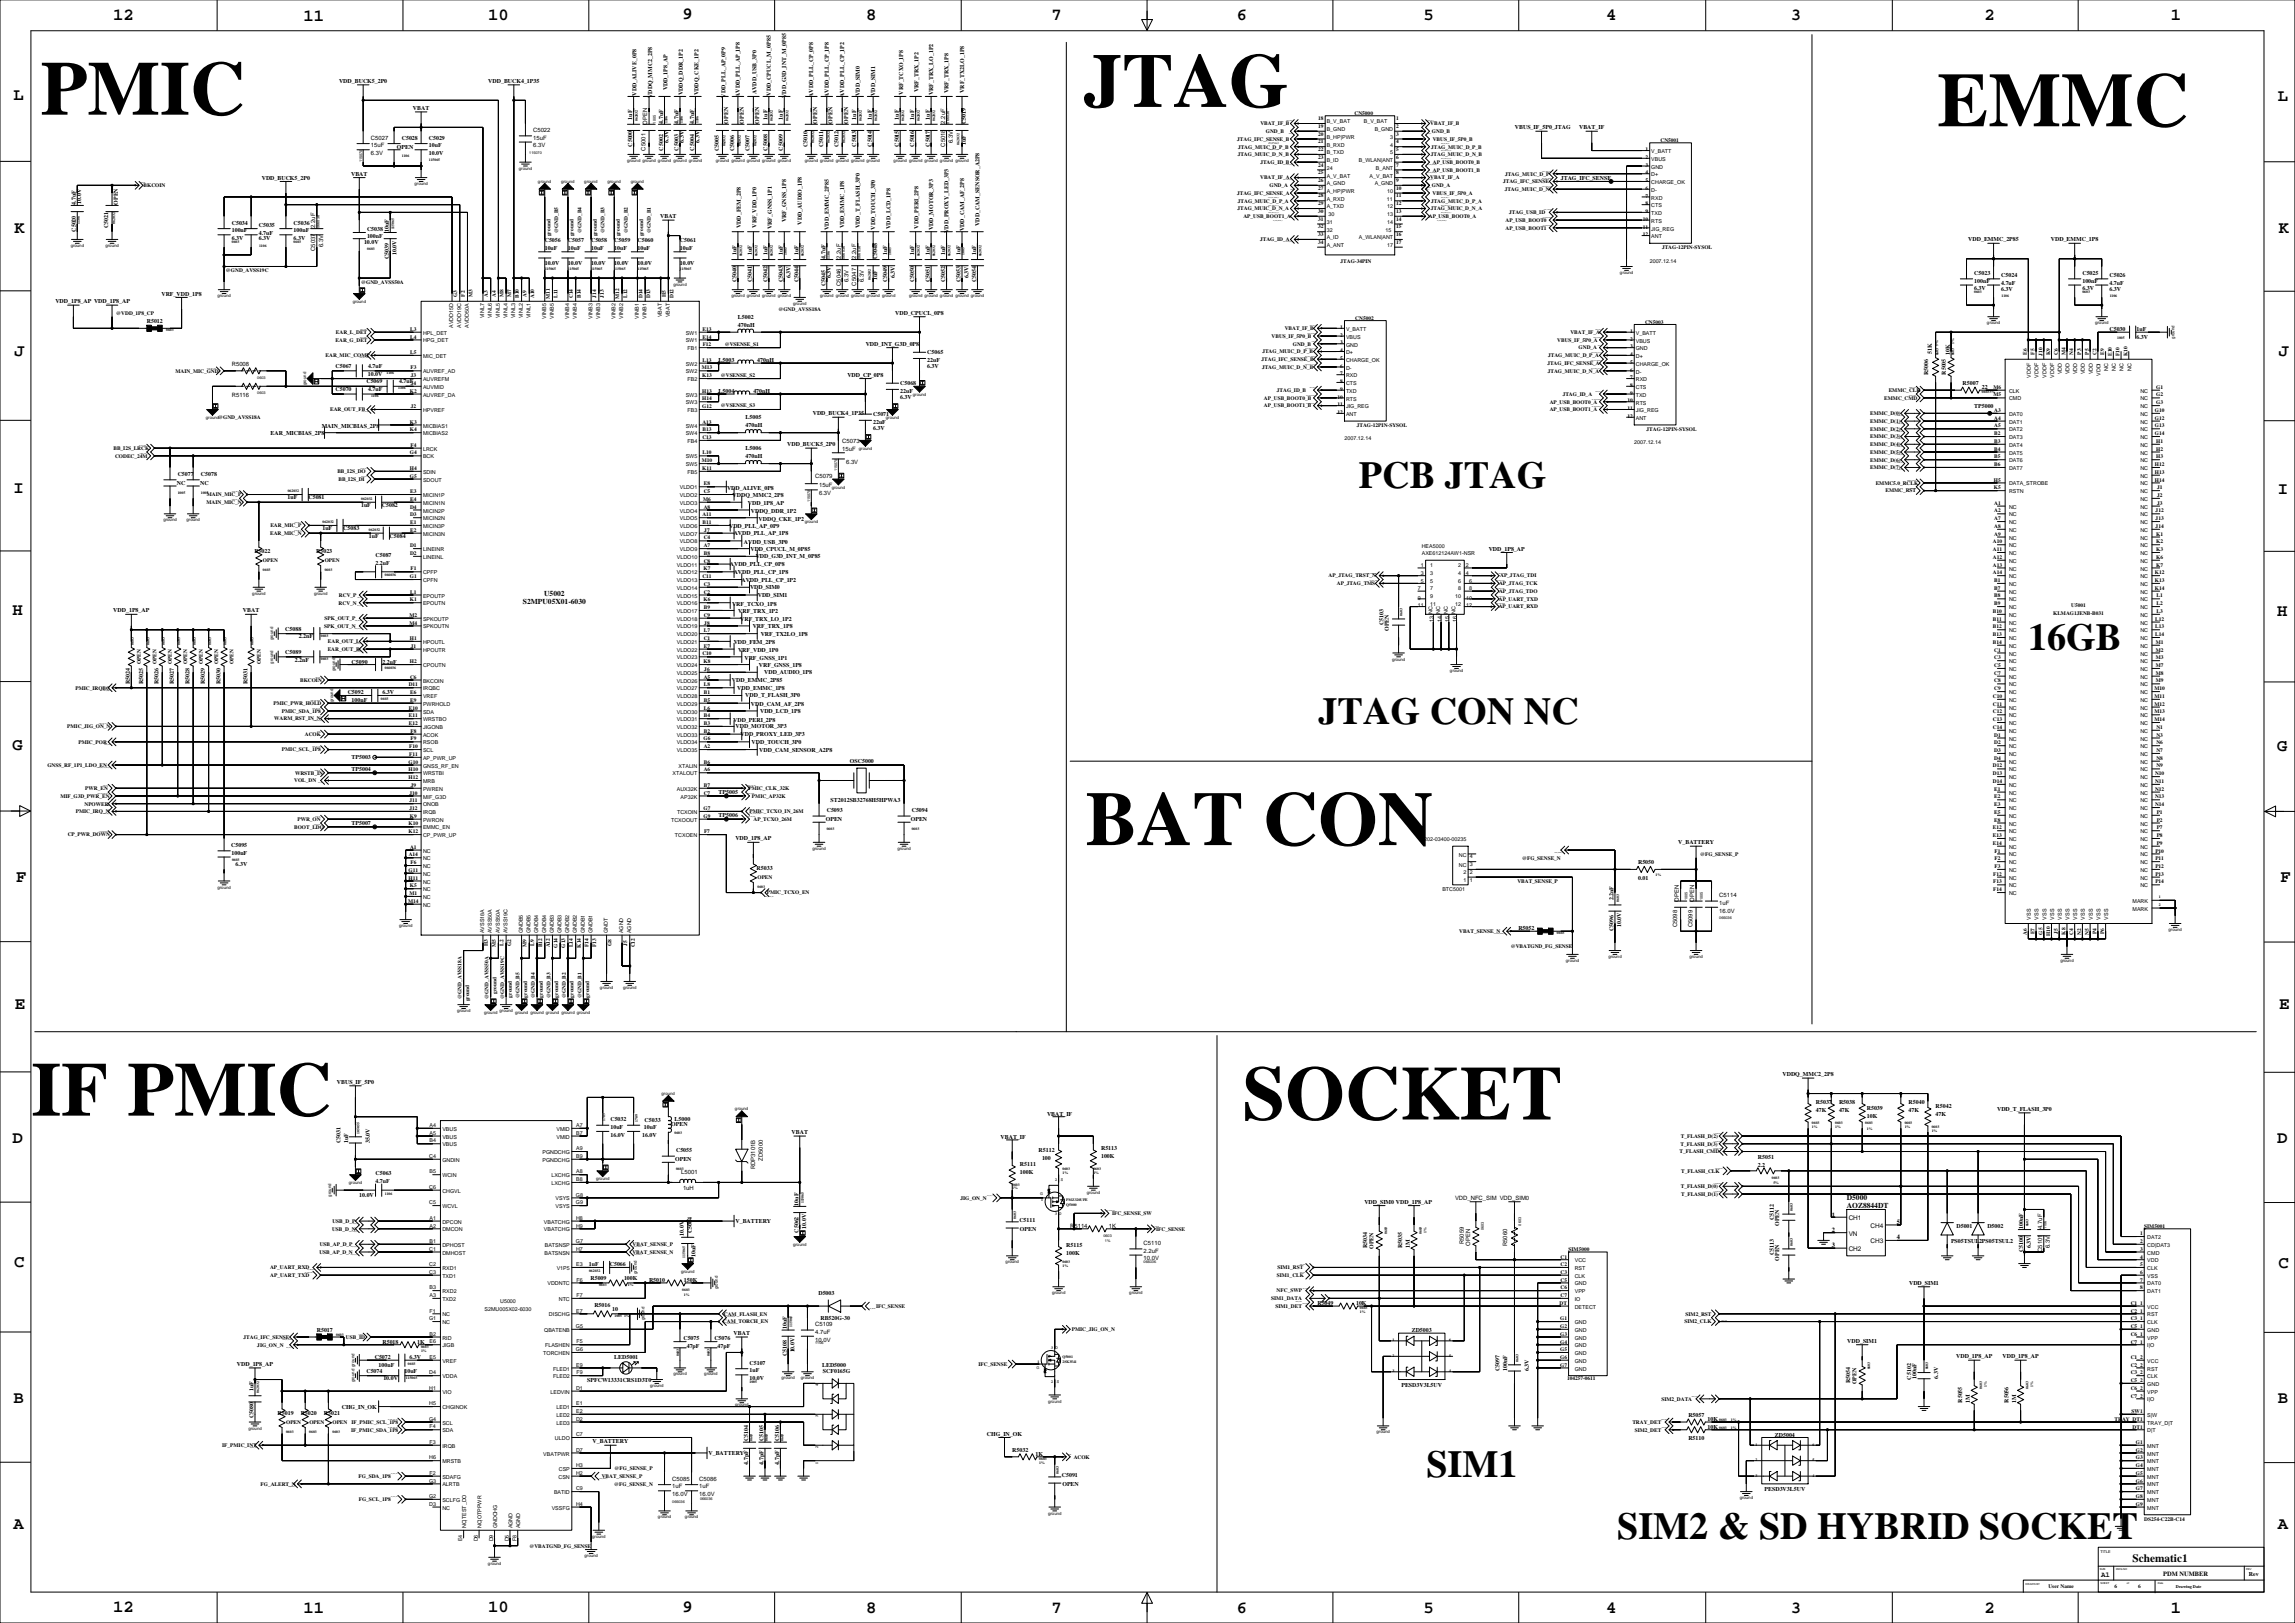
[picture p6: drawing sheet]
<svg xmlns="http://www.w3.org/2000/svg" width="1508mm" height="1066mm" viewBox="0 0 1508 1066" stroke-linecap="round" stroke-linejoin="round" font-family="sans-serif">
<defs><g id="words">
<g font-size="50.4">
<text x="712" y="70">JTAG</text>
<text x="27" y="75">PMIC</text>
<text x="1273" y="83">EMMC</text>
<text x="714" y="555">BAT CON</text>
<text x="21" y="733">IF PMIC</text>
<text x="817" y="736">SOCKET</text>
</g>
<g font-size="25">
<text x="893" y="321">PCB JTAG</text>
<text x="1333" y="427">16GB</text>
<text x="867" y="476">JTAG CON NC</text>
<text x="938" y="971">SIM1</text>
<text x="1063" y="1011">SIM2 &amp; SD HYBRID SOCKET</text>
</g>
<g font-size="11.3">
<text x="74" y="13">12</text>
<text x="199" y="13">11</text>
<text x="321" y="13">10</text>
<text x="449" y="13">9</text>
<text x="569" y="13">8</text>
<text x="691" y="13">7</text>
<text x="813" y="13">6</text>
<text x="936" y="13">5</text>
<text x="1056" y="13">4</text>
<text x="1177" y="13">3</text>
<text x="1304" y="13">2</text>
<text x="1427" y="13">1</text>
<text x="9" y="66">L</text>
<text x="1497" y="66">L</text>
<text x="10" y="153">K</text>
<text x="1498" y="153">K</text>
<text x="10" y="234">J</text>
<text x="1498" y="234">J</text>
<text x="9" y="324">I</text>
<text x="1497" y="324">I</text>
<text x="8" y="404">H</text>
<text x="1497" y="405">H</text>
<text x="8" y="493">G</text>
<text x="1497" y="493">G</text>
<text x="11" y="580">F</text>
<text x="1499" y="580">F</text>
<text x="10" y="663">E</text>
<text x="1498" y="663">E</text>
<text x="8" y="751">D</text>
<text x="1497" y="751">D</text>
<text x="9" y="833">C</text>
<text x="1498" y="833">C</text>
<text x="9" y="922">B</text>
<text x="1497" y="922">B</text>
<text x="9" y="1005">A</text>
<text x="1497" y="1005">A</text>
<text x="74" y="1059">12</text>
<text x="199" y="1060">11</text>
<text x="321" y="1059">10</text>
<text x="449" y="1059">9</text>
<text x="569" y="1060">8</text>
<text x="691" y="1060">7</text>
<text x="813" y="1060">6</text>
<text x="936" y="1060">5</text>
<text x="1056" y="1060">4</text>
<text x="1177" y="1060">3</text>
<text x="1304" y="1060">2</text>
<text x="1427" y="1060">1</text>
</g>
<text font-size="7.4" x="1402" y="1026">Schematic1</text>
<g font-size="4.9">
<text x="358" y="392">U5002</text>
<text x="344" y="397">S2MPU05X01-6030</text>
<text x="1214" y="789">D5000</text>
<text x="1214" y="794">AOZ8844DT</text>
<text x="1381" y="1036">A1</text>
</g>
<g font-size="4.2">
<text x="1204" y="799">1</text>
<text x="1215" y="802">CH1</text>
<text x="1204" y="809">2</text>
<text x="1230" y="807">CH4</text>
<text x="1247" y="804">5</text>
<text x="1215" y="812">VN</text>
<text x="1247" y="814">4</text>
<text x="1204" y="820">3</text>
<text x="1230" y="817">CH3</text>
<text x="1215" y="822">CH2</text>
<text x="1422" y="1035">PDM NUMBER</text>
</g>
<g font-size="3.9">
<text x="223" y="55">VDD_BUCK5_2P0</text>
<text x="321" y="55">VDD_BUCK4_1P35</text>
<text x="439" y="59" transform="rotate(-90 439 59)">VDD_1P8_AP</text>
<text x="418" y="63" transform="rotate(-90 418 63)">VDD_ALIVE_0P8</text>
<text x="429" y="64" transform="rotate(-90 429 64)">VDDQ_MMC2_2P8</text>
<text x="449" y="62" transform="rotate(-90 449 62)">VDDQ_DDR_1P2</text>
<text x="459" y="62" transform="rotate(-90 459 62)">VDDQ_CKE_1P2</text>
<text x="477" y="64" transform="rotate(-90 477 64)">VDD_PLL_AP_0P9</text>
<text x="486" y="64" transform="rotate(-90 486 64)">AVDD_PLL_AP_1P8</text>
<text x="497" y="62" transform="rotate(-90 497 62)">AVDD_USB_3P0</text>
<text x="507" y="63" transform="rotate(-90 507 63)">VDD_CPUCL_M_0P85</text>
<text x="517" y="64" transform="rotate(-90 517 64)">VDD_G3D_INT_M_0P85</text>
<text x="535" y="64" transform="rotate(-90 535 64)">AVDD_PLL_CP_0P8</text>
<text x="545" y="64" transform="rotate(-90 545 64)">AVDD_PLL_CP_1P8</text>
<text x="555" y="64" transform="rotate(-90 555 64)">AVDD_PLL_CP_1P2</text>
<text x="565" y="63" transform="rotate(-90 565 63)">VDD_SIM0</text>
<text x="575" y="63" transform="rotate(-90 575 63)">VDD_SIM1</text>
<text x="594" y="62" transform="rotate(-90 594 62)">VRF_TCXO_1P8</text>
<text x="604" y="61" transform="rotate(-90 604 61)">VRF_TRX_1P2</text>
<text x="613" y="63" transform="rotate(-90 613 63)">VRF_TRX_LO_1P2</text>
<text x="623" y="61" transform="rotate(-90 623 61)">VRF_TRX_1P8</text>
<text x="634" y="61" transform="rotate(-90 634 61)">VRF_TX2LO_1P8</text>
<text x="271" y="72">VBAT</text>
<text x="416" y="79" transform="rotate(-90 416 79)">1uF</text>
<text x="425" y="82" transform="rotate(-90 425 82)">OPEN</text>
<text x="436" y="81" transform="rotate(-90 436 81)">4.7uF</text>
<text x="446" y="81" transform="rotate(-90 446 81)">4.7uF</text>
<text x="456" y="81" transform="rotate(-90 456 81)">4.7uF</text>
<text x="479" y="81" transform="rotate(-90 479 81)">OPEN</text>
<text x="489" y="81" transform="rotate(-90 489 81)">OPEN</text>
<text x="499" y="81" transform="rotate(-90 499 81)">OPEN</text>
<text x="504" y="79" transform="rotate(-90 504 79)">1uF</text>
<text x="515" y="79" transform="rotate(-90 515 79)">1uF</text>
<text x="537" y="81" transform="rotate(-90 537 81)">OPEN</text>
<text x="547" y="81" transform="rotate(-90 547 81)">OPEN</text>
<text x="557" y="81" transform="rotate(-90 557 81)">OPEN</text>
<text x="563" y="79" transform="rotate(-90 563 79)">1uF</text>
<text x="573" y="79" transform="rotate(-90 573 79)">1uF</text>
<text x="591" y="79" transform="rotate(-90 591 79)">1uF</text>
<text x="601" y="79" transform="rotate(-90 601 79)">1uF</text>
<text x="611" y="79" transform="rotate(-90 611 79)">1uF</text>
<text x="621" y="81" transform="rotate(-90 621 81)">2.2uF</text>
<text x="635" y="82" transform="rotate(-90 635 82)">C5019</text>
<text x="350" y="87">C5022</text>
<text x="996" y="85">VBUS_IF_5P0_JTAG</text>
<text x="1038" y="85">VBAT_IF</text>
<text x="244" y="92">C5027</text>
<text x="264" y="92">C5028</text>
<text x="282" y="92">C5029</text>
<text x="350" y="92">15uF</text>
<text x="439" y="94" transform="rotate(-90 439 94)">6.3V</text>
<text x="450" y="94" transform="rotate(-90 450 94)">6.3V</text>
<text x="460" y="94" transform="rotate(-90 460 94)">6.3V</text>
<text x="626" y="94" transform="rotate(-90 626 94)">6.3V</text>
<text x="635" y="95" transform="rotate(-90 635 95)">1uF</text>
<text x="244" y="102">6.3V</text>
<text x="244" y="97">15uF</text>
<text x="261" y="98">OPEN</text>
<text x="282" y="102">10.0V</text>
<text x="282" y="97">10uF</text>
<text x="350" y="97">6.3V</text>
<text x="416" y="96" transform="rotate(-90 416 96)">C5000</text>
<text x="424" y="99" transform="rotate(-90 424 99)">C5001</text>
<text x="436" y="99" transform="rotate(-90 436 99)">C5002</text>
<text x="446" y="99" transform="rotate(-90 446 99)">C5003</text>
<text x="456" y="99" transform="rotate(-90 456 99)">C5004</text>
<text x="472" y="99" transform="rotate(-90 472 99)">C5005</text>
<text x="483" y="99" transform="rotate(-90 483 99)">C5006</text>
<text x="493" y="99" transform="rotate(-90 493 99)">C5007</text>
<text x="504" y="99" transform="rotate(-90 504 99)">C5008</text>
<text x="515" y="99" transform="rotate(-90 515 99)">C5009</text>
<text x="531" y="97" transform="rotate(-90 531 97)">C5010</text>
<text x="541" y="97" transform="rotate(-90 541 97)">C5011</text>
<text x="551" y="97" transform="rotate(-90 551 97)">C5012</text>
<text x="563" y="96" transform="rotate(-90 563 96)">C5013</text>
<text x="573" y="96" transform="rotate(-90 573 96)">C5014</text>
<text x="591" y="96" transform="rotate(-90 591 96)">C5015</text>
<text x="601" y="96" transform="rotate(-90 601 96)">C5016</text>
<text x="611" y="96" transform="rotate(-90 611 96)">C5017</text>
<text x="621" y="96" transform="rotate(-90 621 96)">C5018</text>
<text x="172" y="118">VDD_BUCK5_2P0</text>
<text x="231" y="115">VBAT</text>
<text x="1026" y="118">JTAG_IFC_SENSE</text>
<text x="50" y="134" transform="rotate(-90 50 134)">4.7uF</text>
<text x="53" y="134" transform="rotate(-90 53 134)">10.0V</text>
<text x="77" y="134" transform="rotate(-90 77 134)">OPEN</text>
<text x="434" y="143">VBAT</text>
<text x="152" y="148">C5034</text>
<text x="170" y="149">C5035</text>
<text x="193" y="148">C5036</text>
<text x="207" y="150" transform="rotate(-90 207 150)">2.2uF</text>
<text x="487" y="150" transform="rotate(-90 487 150)">VDD_FEM_2P8</text>
<text x="497" y="150" transform="rotate(-90 497 150)">VRF_VDD_1P0</text>
<text x="517" y="146" transform="rotate(-90 517 146)">VRF_GNSS_1P8</text>
<text x="527" y="148" transform="rotate(-90 527 148)">VDD_AUDIO_1P8</text>
<text x="565" y="150" transform="rotate(-90 565 150)">VDD_T_FLASH_3P0</text>
<text x="644" y="148" transform="rotate(-90 644 148)">VDD_CAM_SENSOR_A2P8</text>
<text x="50" y="152" transform="rotate(-90 50 152)">C5020</text>
<text x="71" y="150" transform="rotate(-90 71 150)">C5021</text>
<text x="152" y="153">100nF</text>
<text x="170" y="154">4.7uF</text>
<text x="193" y="153">100nF</text>
<text x="241" y="152">C5038</text>
<text x="256" y="152" transform="rotate(-90 256 152)">10uF</text>
<text x="507" y="151" transform="rotate(-90 507 151)">VRF_GNSS_1P1</text>
<text x="545" y="151" transform="rotate(-90 545 151)">VDD_EMMC_2P85</text>
<text x="555" y="150" transform="rotate(-90 555 150)">VDD_EMMC_1P8</text>
<text x="575" y="151" transform="rotate(-90 575 151)">VDD_TOUCH_3P0</text>
<text x="585" y="150" transform="rotate(-90 585 150)">VDD_LCD_1P8</text>
<text x="604" y="150" transform="rotate(-90 604 150)">VDD_PERI_2P8</text>
<text x="613" y="151" transform="rotate(-90 613 151)">VDD_MOTOR_3P3</text>
<text x="623" y="153" transform="rotate(-90 623 153)">VDD_PROXY_LED_3P3</text>
<text x="634" y="152" transform="rotate(-90 634 152)">VDD_CAM_AF_2P8</text>
<text x="152" y="158">6.3V</text>
<text x="170" y="158">6.3V</text>
<text x="193" y="158">6.3V</text>
<text x="239" y="160">10.0V</text>
<text x="241" y="157">100nF</text>
<text x="358" y="159">C5056</text>
<text x="373" y="159">C5057</text>
<text x="389" y="159">C5058</text>
<text x="404" y="159">C5059</text>
<text x="419" y="159">C5060</text>
<text x="447" y="159">C5061</text>
<text x="1294" y="159">VDD_EMMC_2P85</text>
<text x="1348" y="159">VDD_EMMC_1P8</text>
<text x="207" y="165" transform="rotate(-90 207 165)">C5037</text>
<text x="212" y="162" transform="rotate(-90 212 162)">6.3V</text>
<text x="261" y="167" transform="rotate(-90 261 167)">10.0V</text>
<text x="358" y="164">10uF</text>
<text x="373" y="164">10uF</text>
<text x="389" y="164">10uF</text>
<text x="404" y="164">10uF</text>
<text x="419" y="164">10uF</text>
<text x="447" y="164">10uF</text>
<text x="484" y="167" transform="rotate(-90 484 167)">1uF</text>
<text x="494" y="167" transform="rotate(-90 494 167)">1uF</text>
<text x="504" y="167" transform="rotate(-90 504 167)">1uF</text>
<text x="515" y="167" transform="rotate(-90 515 167)">1uF</text>
<text x="525" y="167" transform="rotate(-90 525 167)">1uF</text>
<text x="583" y="167" transform="rotate(-90 583 167)">1uF</text>
<text x="601" y="167" transform="rotate(-90 601 167)">1uF</text>
<text x="611" y="167" transform="rotate(-90 611 167)">1uF</text>
<text x="621" y="167" transform="rotate(-90 621 167)">1uF</text>
<text x="631" y="167" transform="rotate(-90 631 167)">1uF</text>
<text x="642" y="167" transform="rotate(-90 642 167)">1uF</text>
<text x="256" y="170" transform="rotate(-90 256 170)">C5039</text>
<text x="543" y="170" transform="rotate(-90 543 170)">4.7uF</text>
<text x="553" y="170" transform="rotate(-90 553 170)">2.2uF</text>
<text x="563" y="170" transform="rotate(-90 563 170)">2.2uF</text>
<text x="577" y="170" transform="rotate(-90 577 170)">C5048</text>
<text x="358" y="174">10.0V</text>
<text x="373" y="174">10.0V</text>
<text x="389" y="174">10.0V</text>
<text x="404" y="174">10.0V</text>
<text x="419" y="174">10.0V</text>
<text x="447" y="174">10.0V</text>
<text x="484" y="185" transform="rotate(-90 484 185)">C5040</text>
<text x="494" y="185" transform="rotate(-90 494 185)">C5041</text>
<text x="504" y="185" transform="rotate(-90 504 185)">C5042</text>
<text x="515" y="185" transform="rotate(-90 515 185)">C5043</text>
<text x="520" y="183" transform="rotate(-90 520 183)">6.3V</text>
<text x="525" y="185" transform="rotate(-90 525 185)">C5044</text>
<text x="546" y="183" transform="rotate(-90 546 183)">6.3V</text>
<text x="558" y="185" transform="rotate(-90 558 185)">6.3V</text>
<text x="568" y="185" transform="rotate(-90 568 185)">6.3V</text>
<text x="577" y="184" transform="rotate(-90 577 184)">1uF</text>
<text x="583" y="185" transform="rotate(-90 583 185)">C5049</text>
<text x="588" y="183" transform="rotate(-90 588 183)">6.3V</text>
<text x="601" y="185" transform="rotate(-90 601 185)">C5050</text>
<text x="611" y="185" transform="rotate(-90 611 185)">C5051</text>
<text x="621" y="185" transform="rotate(-90 621 185)">C5052</text>
<text x="631" y="185" transform="rotate(-90 631 185)">C5053</text>
<text x="636" y="183" transform="rotate(-90 636 183)">6.3V</text>
<text x="642" y="185" transform="rotate(-90 642 185)">C5054</text>
<text x="1298" y="181">C5023</text>
<text x="1298" y="186">100nF</text>
<text x="1315" y="182">C5024</text>
<text x="1369" y="181">C5025</text>
<text x="1369" y="186">100nF</text>
<text x="1387" y="182">C5026</text>
<text x="543" y="188" transform="rotate(-90 543 188)">C5045</text>
<text x="553" y="188" transform="rotate(-90 553 188)">C5046</text>
<text x="563" y="188" transform="rotate(-90 563 188)">C5047</text>
<text x="1298" y="191">6.3V</text>
<text x="1315" y="191">6.3V</text>
<text x="1315" y="187">4.7uF</text>
<text x="1369" y="191">6.3V</text>
<text x="1386" y="191">6.3V</text>
<text x="1387" y="187">4.7uF</text>
<text x="106" y="194">VRF_VDD_1P8</text>
<text x="36" y="199">VDD_1P8_AP VDD_1P8_AP</text>
<text x="485" y="210">L5002</text>
<text x="588" y="207">VDD_CPUCL_0P8</text>
<text x="96" y="213">R5012</text>
<text x="485" y="215">470nH</text>
<text x="1387" y="218">C5030</text>
<text x="1404" y="218">1uF</text>
<text x="569" y="227">VDD_INT_G3D_0P8</text>
<text x="1404" y="223">6.3V</text>
<text x="609" y="233">C5065</text>
<text x="1270" y="233" transform="rotate(-90 1270 233)">51K</text>
<text x="1281" y="234" transform="rotate(-90 1281 234)">10K</text>
<text x="472" y="238">L5003</text>
<text x="498" y="238">470nH</text>
<text x="609" y="238">22uF</text>
<text x="152" y="240">R5008</text>
<text x="221" y="242">C5067</text>
<text x="242" y="242">4.7uF</text>
<text x="609" y="242">6.3V</text>
<text x="241" y="252">C5069</text>
<text x="242" y="247">10.0V</text>
<text x="262" y="252">4.7uF</text>
<text x="557" y="248">VDD_CP_0P8</text>
<text x="1267" y="247" transform="rotate(-90 1267 247)">R5006</text>
<text x="1279" y="246" transform="rotate(-90 1279 246)">R5005</text>
<text x="221" y="257">C5070</text>
<text x="242" y="257">4.7uF</text>
<text x="592" y="253">C5068</text>
<text x="1290" y="253">R5007</text>
<text x="1303" y="256">22</text>
<text x="152" y="261">R5116</text>
<text x="472" y="258">L5004</text>
<text x="495" y="258">470nH</text>
<text x="592" y="262">6.3V</text>
<text x="592" y="258">22uF</text>
<text x="1298" y="268">TP5000</text>
<text x="490" y="276">L5005</text>
<text x="534" y="273">VDD_BUCK4_1P35</text>
<text x="574" y="273">C5071</text>
<text x="211" y="281">MAIN_MICBIAS_2P8</text>
<text x="490" y="281">470nH</text>
<text x="574" y="279">22uF</text>
<text x="178" y="286">EAR_MICBIAS_2P8</text>
<text x="574" y="282">6.3V</text>
<text x="517" y="293">VDD_BUCK5_2P0</text>
<text x="554" y="291">C5073</text>
<text x="490" y="296">L5006</text>
<text x="554" y="296">15uF</text>
<text x="490" y="301">470nH</text>
<text x="556" y="305">6.3V</text>
<text x="117" y="313">C5077</text>
<text x="132" y="313">C5078</text>
<text x="536" y="314">C5079</text>
<text x="116" y="319">NC</text>
<text x="132" y="319">NC</text>
<text x="478" y="322">VDD_ALIVE_0P8</text>
<text x="538" y="320">15uF</text>
<text x="189" y="328">1uF</text>
<text x="203" y="328">C5081</text>
<text x="482" y="327">VDDQ_MMC2_2P8</text>
<text x="538" y="325">6.3V</text>
<text x="237" y="333">1uF</text>
<text x="251" y="333">C5082</text>
<text x="492" y="332">VDD_1P8_AP</text>
<text x="494" y="337">VDDQ_DDR_1P2</text>
<text x="479" y="347">VDD_PLL_AP_0P9</text>
<text x="499" y="342">VDDQ_CKE_1P2</text>
<text x="212" y="348">1uF</text>
<text x="226" y="348">C5083</text>
<text x="242" y="353">1uF</text>
<text x="256" y="353">C5084</text>
<text x="482" y="352">AVDD_PLL_AP_1P8</text>
<text x="489" y="357">AVDD_USB_3P0</text>
<text x="167" y="364">R5022</text>
<text x="208" y="364">R5023</text>
<text x="493" y="362">VDD_CPUCL_M_0P85</text>
<text x="979" y="362">VDD_1P8_AP</text>
<text x="247" y="366">C5087</text>
<text x="247" y="371">2.2uF</text>
<text x="480" y="372">AVDD_PLL_CP_0P8</text>
<text x="497" y="367">VDD_G3D_INT_M_0P85</text>
<text x="482" y="377">AVDD_PLL_CP_1P8</text>
<text x="487" y="382">AVDD_PLL_CP_1P2</text>
<text x="493" y="387">VDD_SIM0</text>
<text x="498" y="392">VDD_SIM1</text>
<text x="481" y="398">VRF_TCXO_1P8</text>
<text x="74" y="402">VDD_1P8_AP</text>
<text x="160" y="402">VBAT</text>
<text x="485" y="403">VRF_TRX_1P2</text>
<text x="487" y="408">VRF_TRX_LO_1P2</text>
<text x="495" y="413">VRF_TRX_1P8</text>
<text x="909" y="411" transform="rotate(-90 909 411)">C5103</text>
<text x="188" y="414">C5088</text>
<text x="196" y="420">2.2nF</text>
<text x="500" y="418">VRF_TX2LO_1P8</text>
<text x="913" y="414" transform="rotate(-90 913 414)">OPEN</text>
<text x="482" y="423">VDD_FEM_2P8</text>
<text x="188" y="430">C5089</text>
<text x="485" y="428">VRF_VDD_1P0</text>
<text x="194" y="435">2.2nF</text>
<text x="231" y="436">C5090</text>
<text x="251" y="436">2.2uF</text>
<text x="489" y="434">VRF_GNSS_1P1</text>
<text x="499" y="438">VRF_GNSS_1P8</text>
<text x="502" y="443">VDD_AUDIO_1P8</text>
<text x="85" y="449" transform="rotate(-90 85 449)">R5024</text>
<text x="94" y="450" transform="rotate(-90 94 450)">R5025</text>
<text x="104" y="450" transform="rotate(-90 104 450)">R5026</text>
<text x="114" y="450" transform="rotate(-90 114 450)">R5027</text>
<text x="125" y="450" transform="rotate(-90 125 450)">R5028</text>
<text x="135" y="450" transform="rotate(-90 135 450)">R5029</text>
<text x="145" y="450" transform="rotate(-90 145 450)">R5030</text>
<text x="163" y="450" transform="rotate(-90 163 450)">R5031</text>
<text x="481" y="448">VDD_EMMC_2P85</text>
<text x="485" y="453">VDD_EMMC_1P8</text>
<text x="229" y="456">C5092</text>
<text x="231" y="461">100nF</text>
<text x="251" y="456">6.3V</text>
<text x="490" y="458">VDD_T_FLASH_3P0</text>
<text x="494" y="464">VDD_CAM_AF_2P8</text>
<text x="500" y="468">VDD_LCD_1P8</text>
<text x="482" y="474">VDD_PERI_2P8</text>
<text x="483" y="479">VDD_MOTOR_3P3</text>
<text x="487" y="484">VDD_PROXY_LED_3P3</text>
<text x="494" y="489">VDD_TOUCH_3P0</text>
<text x="499" y="494">VDD_CAM_SENSOR_A2P8</text>
<text x="231" y="499">TP5003</text>
<text x="559" y="501">OSC5000</text>
<text x="231" y="507">TP5004</text>
<text x="472" y="522">TP5005</text>
<text x="546" y="527">ST2012SB32768H5HPWA3</text>
<text x="543" y="534">C5093</text>
<text x="599" y="534">C5094</text>
<text x="472" y="537">TP5006</text>
<text x="543" y="540">OPEN</text>
<text x="599" y="540">OPEN</text>
<text x="231" y="542">TP5007</text>
<text x="152" y="557">C5095</text>
<text x="483" y="552">VDD_1P8_AP</text>
<text x="1103" y="555">V_BATTERY</text>
<text x="152" y="562">100nF</text>
<text x="155" y="569">6.3V</text>
<text x="1077" y="568">R5050</text>
<text x="497" y="572">R5033</text>
<text x="1077" y="578">0.01</text>
<text x="1061" y="592" transform="rotate(-90 1061 592)">2.2nF</text>
<text x="1104" y="592" transform="rotate(-90 1104 592)">OPEN</text>
<text x="1114" y="592" transform="rotate(-90 1114 592)">OPEN</text>
<text x="1130" y="589">C5114</text>
<text x="1130" y="600">16.0V</text>
<text x="1130" y="595">1uF</text>
<text x="998" y="611">R5052</text>
<text x="1061" y="612" transform="rotate(-90 1061 612)">C5096</text>
<text x="1066" y="609" transform="rotate(-90 1066 609)">10.0V</text>
<text x="1102" y="609" transform="rotate(-90 1102 609)">C5098</text>
<text x="1113" y="609" transform="rotate(-90 1113 609)">C5099</text>
<text x="1172" y="707">VDDQ_MMC2_2P8</text>
<text x="221" y="712">VBUS_IF_5P0</text>
<text x="1194" y="725">R5037</text>
<text x="1209" y="725">R5038</text>
<text x="1254" y="725">R5040</text>
<text x="1194" y="731">47K</text>
<text x="1209" y="731">47K</text>
<text x="1227" y="730">R5039</text>
<text x="1254" y="731">47K</text>
<text x="1272" y="728">R5042</text>
<text x="1313" y="730">VDD_T_FLASH_3P0</text>
<text x="401" y="737">C5032</text>
<text x="424" y="737">C5033</text>
<text x="443" y="736">L5000</text>
<text x="688" y="733">VBAT_IF</text>
<text x="1227" y="735">10K</text>
<text x="1272" y="733">47K</text>
<text x="401" y="742">10uF</text>
<text x="423" y="742">10uF</text>
<text x="441" y="740">OPEN</text>
<text x="401" y="747">16.0V</text>
<text x="422" y="747">16.0V</text>
<text x="520" y="745">VBAT</text>
<text x="658" y="748">VBAT_IF</text>
<text x="224" y="751" transform="rotate(-90 224 751)">C5031</text>
<text x="229" y="751" transform="rotate(-90 229 751)">1uF</text>
<text x="243" y="751" transform="rotate(-90 243 751)">35.0V</text>
<text x="724" y="756">R5113</text>
<text x="444" y="757">C5055</text>
<text x="683" y="757">R5112</text>
<text x="724" y="761">100K</text>
<text x="1155" y="762">R5051</text>
<text x="444" y="763">OPEN</text>
<text x="501" y="763" transform="rotate(-90 501 763)">ZD5000</text>
<text x="670" y="766">R5111</text>
<text x="685" y="762">100</text>
<text x="1155" y="767">2.2</text>
<text x="247" y="772">C5063</text>
<text x="448" y="772">L5001</text>
<text x="496" y="768" transform="rotate(-90 496 768)">RDP3101B</text>
<text x="670" y="771">100K</text>
<text x="247" y="777">4.7uF</text>
<text x="449" y="782">1uH</text>
<text x="236" y="786">10.0V</text>
<text x="897" y="791">VDD_SIM0 VDD_1P8_AP</text>
<text x="956" y="789">VDD_NFC_SIM VDD_SIM0</text>
<text x="525" y="792" transform="rotate(-90 525 792)">10uF</text>
<text x="483" y="804">V_BATTERY</text>
<text x="670" y="803">C5111</text>
<text x="1166" y="802" transform="rotate(-90 1166 802)">C5112</text>
<text x="525" y="810" transform="rotate(-90 525 810)">C5062</text>
<text x="530" y="807" transform="rotate(-90 530 807)">10.0V</text>
<text x="670" y="809">OPEN</text>
<text x="703" y="807">R5114</text>
<text x="729" y="807">1K</text>
<text x="1169" y="806" transform="rotate(-90 1169 806)">OPEN</text>
<text x="1286" y="807">D5001</text>
<text x="1306" y="807">D5002</text>
<text x="1330" y="807" transform="rotate(-90 1330 807)">100nF</text>
<text x="1342" y="807" transform="rotate(-90 1342 807)">4.7uF</text>
<text x="450" y="812" transform="rotate(-90 450 812)">10.0V</text>
<text x="455" y="810" transform="rotate(-90 455 810)">C5064</text>
<text x="701" y="819">R5115</text>
<text x="752" y="818">C5110</text>
<text x="899" y="820" transform="rotate(-90 899 820)">R5034</text>
<text x="903" y="821" transform="rotate(-90 903 821)">OPEN</text>
<text x="922" y="820" transform="rotate(-90 922 820)">R5035</text>
<text x="927" y="820" transform="rotate(-90 927 820)">1M</text>
<text x="962" y="818" transform="rotate(-90 962 818)">R5059</text>
<text x="966" y="818" transform="rotate(-90 966 818)">OPEN</text>
<text x="991" y="819" transform="rotate(-90 991 819)">R5060</text>
<text x="1282" y="817">PS05TSUL2PS05TSUL2</text>
<text x="1335" y="820" transform="rotate(-90 1335 820)">6.3V</text>
<text x="1347" y="820" transform="rotate(-90 1347 820)">6.3V</text>
<text x="457" y="826" transform="rotate(-90 457 826)">10uF</text>
<text x="701" y="825">100K</text>
<text x="752" y="823">2.2uF</text>
<text x="1166" y="825" transform="rotate(-90 1166 825)">C5113</text>
<text x="1330" y="823" transform="rotate(-90 1330 823)">C5100</text>
<text x="1342" y="823" transform="rotate(-90 1342 823)">C5101</text>
<text x="387" y="832">1uF</text>
<text x="401" y="832">C5066</text>
<text x="752" y="828">10.0V</text>
<text x="1169" y="828" transform="rotate(-90 1169 828)">OPEN</text>
<text x="388" y="841">R5009</text>
<text x="410" y="841">100K</text>
<text x="427" y="842">R5010</text>
<text x="449" y="842">150K</text>
<text x="1255" y="844">VDD_SIM1</text>
<text x="538" y="851">D5003</text>
<text x="866" y="858">R5049</text>
<text x="891" y="858">10K</text>
<text x="391" y="859">R5016</text>
<text x="402" y="861">10</text>
<text x="539" y="867">RB520G-30</text>
<text x="208" y="875">R5017</text>
<text x="517" y="873" transform="rotate(-90 517 873)">10uF</text>
<text x="536" y="871">C5109</text>
<text x="928" y="875">ZD5003</text>
<text x="449" y="880">C5075</text>
<text x="470" y="880">C5076</text>
<text x="482" y="877">VBAT</text>
<text x="536" y="882">10.0V</text>
<text x="536" y="876">4.7uF</text>
<text x="251" y="883">R5018</text>
<text x="274" y="883">1K</text>
<text x="451" y="885">47pF</text>
<text x="472" y="885">47pF</text>
<text x="1214" y="882">VDD_SIM1</text>
<text x="246" y="893">C5072</text>
<text x="269" y="893">6.3V</text>
<text x="404" y="893">LED5001</text>
<text x="517" y="891" transform="rotate(-90 517 891)">C5108</text>
<text x="522" y="889" transform="rotate(-90 522 889)">10.0V</text>
<text x="1286" y="893">VDD_1P8_AP</text>
<text x="1316" y="893">VDD_1P8_AP</text>
<text x="156" y="898">VDD_1P8_AP</text>
<text x="249" y="898">100nF</text>
<text x="493" y="897">C5107</text>
<text x="540" y="898">LED5000</text>
<text x="241" y="902">C5074</text>
<text x="266" y="902">10uF</text>
<text x="493" y="902">1uF</text>
<text x="541" y="902">SCF0165G</text>
<text x="986" y="901" transform="rotate(-90 986 901)">C5097</text>
<text x="991" y="901" transform="rotate(-90 991 901)">100nF</text>
<text x="1005" y="901" transform="rotate(-90 1005 901)">6.3V</text>
<text x="1260" y="906" transform="rotate(-90 1260 906)">100nF</text>
<text x="1274" y="906" transform="rotate(-90 1274 906)">6.3V</text>
<text x="252" y="907">10.0V</text>
<text x="386" y="908">SPFCW13331CRS1D3T0</text>
<text x="493" y="907">10.0V</text>
<text x="921" y="911">PESD3V3L5UV</text>
<text x="1216" y="909" transform="rotate(-90 1216 909)">R5054</text>
<text x="1220" y="910" transform="rotate(-90 1220 910)">OPEN</text>
<text x="1256" y="906" transform="rotate(-90 1256 906)">C5102</text>
<text x="167" y="914" transform="rotate(-90 167 914)">1uF</text>
<text x="1290" y="922" transform="rotate(-90 1290 922)">R5055</text>
<text x="1295" y="922" transform="rotate(-90 1295 922)">1M</text>
<text x="1320" y="922" transform="rotate(-90 1320 922)">R5056</text>
<text x="1325" y="922" transform="rotate(-90 1325 922)">1M</text>
<text x="182" y="930">R5019</text>
<text x="198" y="930">R5020</text>
<text x="213" y="930">R5021</text>
<text x="225" y="926">CHG_IN_OK</text>
<text x="167" y="932" transform="rotate(-90 167 932)">C5080</text>
<text x="1110" y="931">R5057</text>
<text x="1122" y="934">10K</text>
<text x="1122" y="939">10K</text>
<text x="492" y="947" transform="rotate(-90 492 947)">C5104</text>
<text x="502" y="947" transform="rotate(-90 502 947)">C5105</text>
<text x="512" y="947" transform="rotate(-90 512 947)">C5106</text>
<text x="649" y="943">CHG_IN_OK</text>
<text x="1110" y="946">R5110</text>
<text x="1167" y="944">ZD5004</text>
<text x="389" y="948">V_BATTERY</text>
<text x="466" y="956">V_BATTERY</text>
<text x="665" y="954">R5032</text>
<text x="681" y="957">1K</text>
<text x="492" y="962" transform="rotate(-90 492 962)">4.7pF</text>
<text x="502" y="962" transform="rotate(-90 502 962)">4.7pF</text>
<text x="512" y="962" transform="rotate(-90 512 962)">4.7pF</text>
<text x="698" y="971">C5091</text>
<text x="442" y="973">C5085</text>
<text x="460" y="973">C5086</text>
<text x="698" y="976">OPEN</text>
<text x="442" y="983">16.0V</text>
<text x="442" y="978">1uF</text>
<text x="460" y="983">16.0V</text>
<text x="460" y="978">1uF</text>
<text x="1160" y="980">PESD3V3L5UV</text>
<text x="1478" y="1036">Rev</text>
</g>
<g font-size="3.5">
<text x="890" y="76">CN5000</text>
<text x="828" y="82">VBAT_IF_B</text>
<text x="866" y="79">18</text>
<text x="872" y="81">B_V_BAT</text>
<text x="896" y="81">B_V_BAT</text>
<text x="918" y="79">1</text>
<text x="940" y="82">VBAT_IF_B</text>
<text x="832" y="87">GND_B</text>
<text x="866" y="89">20</text>
<text x="866" y="84">19</text>
<text x="872" y="86">B_GND</text>
<text x="904" y="86">B_GND</text>
<text x="918" y="89">3</text>
<text x="918" y="84">2</text>
<text x="941" y="87">GND_B</text>
<text x="813" y="93">JTAG_IFC_SENSE_B</text>
<text x="866" y="94">21</text>
<text x="872" y="91">B_HP|PWR</text>
<text x="914" y="91">3</text>
<text x="918" y="94">4</text>
<text x="942" y="93">VBUS_IF_5P0_B</text>
<text x="1091" y="93">CN5001</text>
<text x="814" y="98">JTAG_MUIC_D_P_B</text>
<text x="866" y="99">22</text>
<text x="872" y="96">B_RXD</text>
<text x="872" y="101">B_TXD</text>
<text x="914" y="96">4</text>
<text x="914" y="101">5</text>
<text x="918" y="99">5</text>
<text x="941" y="98">JTAG_MUIC_D_P_B</text>
<text x="1082" y="99">1</text>
<text x="1085" y="101">V_BATT</text>
<text x="814" y="103">JTAG_MUIC_D_N_B</text>
<text x="828" y="108">JTAG_ID_B</text>
<text x="866" y="104">23</text>
<text x="872" y="107">B_ID</text>
<text x="893" y="107">B_WLAN|ANT</text>
<text x="918" y="104">6</text>
<text x="941" y="103">JTAG_MUIC_D_N_B</text>
<text x="942" y="108">AP_USB_BOOT0_B</text>
<text x="1082" y="104">2</text>
<text x="1085" y="106">VBUS</text>
<text x="866" y="109">24</text>
<text x="872" y="112">24</text>
<text x="904" y="112">B_ANT</text>
<text x="918" y="109">7</text>
<text x="942" y="113">AP_USB_BOOT1_B</text>
<text x="1082" y="110">3</text>
<text x="1085" y="111">GND</text>
<text x="828" y="118">VBAT_IF_A</text>
<text x="866" y="120">26</text>
<text x="866" y="114">25</text>
<text x="872" y="117">A_V_BAT</text>
<text x="900" y="117">A_V_BAT</text>
<text x="918" y="120">9</text>
<text x="918" y="114">8</text>
<text x="940" y="118">VBAT_IF_A</text>
<text x="989" y="115">JTAG_MUIC_D_P</text>
<text x="1082" y="120">5</text>
<text x="1082" y="115">4</text>
<text x="1085" y="116">D+</text>
<text x="94" y="123">BKCOIN</text>
<text x="834" y="123">GND_A</text>
<text x="866" y="125">27</text>
<text x="872" y="122">A_GND</text>
<text x="904" y="122">A_GND</text>
<text x="918" y="125">10</text>
<text x="941" y="123">GND_A</text>
<text x="988" y="120">JTAG_IFC_SENSE</text>
<text x="989" y="126">JTAG_MUIC_D_N</text>
<text x="1082" y="125">6</text>
<text x="1085" y="121">CHARGE_OK</text>
<text x="813" y="128">JTAG_IFC_SENSE_A</text>
<text x="866" y="130">28</text>
<text x="872" y="127">A_HP|PWR</text>
<text x="872" y="132">A_RXD</text>
<text x="912" y="132">11</text>
<text x="912" y="127">10</text>
<text x="918" y="130">11</text>
<text x="942" y="128">VBUS_IF_5P0_A</text>
<text x="1082" y="130">7</text>
<text x="1085" y="126">D-</text>
<text x="1085" y="131">RXD</text>
<text x="814" y="133">JTAG_MUIC_D_P_A</text>
<text x="866" y="135">29</text>
<text x="872" y="137">A_TXD</text>
<text x="912" y="137">12</text>
<text x="918" y="135">12</text>
<text x="941" y="133">JTAG_MUIC_D_P_A</text>
<text x="1082" y="135">8</text>
<text x="1085" y="136">CTS</text>
<text x="813" y="138">JTAG_MUIC_D_N_A</text>
<text x="817" y="143">AP_USB_BOOT1_A</text>
<text x="866" y="140">30</text>
<text x="873" y="142">30</text>
<text x="912" y="142">13</text>
<text x="918" y="140">13</text>
<text x="939" y="143">AP_USB_BOOT0_A</text>
<text x="940" y="138">JTAG_MUIC_D_N_A</text>
<text x="992" y="141">JTAG_USB_ID</text>
<text x="1082" y="140">9</text>
<text x="1085" y="141">TXD</text>
<text x="866" y="145">31</text>
<text x="872" y="147">31</text>
<text x="912" y="147">14</text>
<text x="918" y="145">14</text>
<text x="990" y="146">AP_USB_BOOT0</text>
<text x="1080" y="145">10</text>
<text x="1085" y="146">RTS</text>
<text x="362" y="155" transform="rotate(-90 362 155)">ground</text>
<text x="367" y="153" transform="rotate(-90 367 153)">@GND_B5</text>
<text x="377" y="155" transform="rotate(-90 377 155)">ground</text>
<text x="382" y="153" transform="rotate(-90 382 153)">@GND_B4</text>
<text x="392" y="155" transform="rotate(-90 392 155)">ground</text>
<text x="397" y="153" transform="rotate(-90 397 153)">@GND_B3</text>
<text x="407" y="155" transform="rotate(-90 407 155)">ground</text>
<text x="413" y="153" transform="rotate(-90 413 153)">@GND_B2</text>
<text x="423" y="155" transform="rotate(-90 423 155)">ground</text>
<text x="428" y="153" transform="rotate(-90 428 153)">@GND_B1</text>
<text x="866" y="150">32</text>
<text x="866" y="155">33</text>
<text x="872" y="152">32</text>
<text x="911" y="152">15</text>
<text x="918" y="155">16</text>
<text x="918" y="150">15</text>
<text x="990" y="151">AP_USB_BOOT1</text>
<text x="1080" y="155">12</text>
<text x="1080" y="150">11</text>
<text x="1085" y="152">JIG_REG</text>
<text x="828" y="159">JTAG_ID_A</text>
<text x="866" y="160">34</text>
<text x="872" y="157">A_ID</text>
<text x="893" y="157">A_WLAN|ANT</text>
<text x="918" y="160">17</text>
<text x="1085" y="157">ANT</text>
<text x="872" y="162">A_ANT</text>
<text x="912" y="162">17</text>
<text x="1092" y="164">JTAG-12PIN-SYSOL</text>
<text x="881" y="173">JTAG-34PIN</text>
<text x="1084" y="173">2007.12.14</text>
<text x="149" y="179">@GND_AVSS19C</text>
<text x="237" y="186">@GND_AVSS50A</text>
<text x="300" y="195" transform="rotate(-90 300 195)">G3</text>
<text x="306" y="195" transform="rotate(-90 306 195)">F2</text>
<text x="311" y="195" transform="rotate(-90 311 195)">M3</text>
<text x="321" y="195" transform="rotate(-90 321 195)">A3</text>
<text x="326" y="195" transform="rotate(-90 326 195)">A4</text>
<text x="331" y="195" transform="rotate(-90 331 195)">M8</text>
<text x="336" y="195" transform="rotate(-90 336 195)">M7</text>
<text x="341" y="196" transform="rotate(-90 341 196)">B10</text>
<text x="346" y="195" transform="rotate(-90 346 195)">A9</text>
<text x="351" y="196" transform="rotate(-90 351 196)">A10</text>
<text x="361" y="196" transform="rotate(-90 361 196)">M11</text>
<text x="366" y="196" transform="rotate(-90 366 196)">L11</text>
<text x="377" y="196" transform="rotate(-90 377 196)">C14</text>
<text x="382" y="196" transform="rotate(-90 382 196)">B14</text>
<text x="392" y="196" transform="rotate(-90 392 196)">J14</text>
<text x="397" y="196" transform="rotate(-90 397 196)">J13</text>
<text x="407" y="196" transform="rotate(-90 407 196)">M12</text>
<text x="412" y="196" transform="rotate(-90 412 196)">L12</text>
<text x="422" y="196" transform="rotate(-90 422 196)">D14</text>
<text x="427" y="196" transform="rotate(-90 427 196)">D13</text>
<text x="438" y="195" transform="rotate(-90 438 195)">H5</text>
<text x="443" y="196" transform="rotate(-90 443 196)">D12</text>
<text x="76" y="207">@VDD_1P8_CP</text>
<text x="318" y="209" transform="rotate(-90 318 209)">VINL7</text>
<text x="323" y="209" transform="rotate(-90 323 209)">VINL6</text>
<text x="328" y="209" transform="rotate(-90 328 209)">VINL5</text>
<text x="334" y="209" transform="rotate(-90 334 209)">VINL4</text>
<text x="339" y="209" transform="rotate(-90 339 209)">VINL3</text>
<text x="344" y="209" transform="rotate(-90 344 209)">VINL2</text>
<text x="349" y="209" transform="rotate(-90 349 209)">VINL1</text>
<text x="359" y="209" transform="rotate(-90 359 209)">VINB5</text>
<text x="364" y="209" transform="rotate(-90 364 209)">VINB5</text>
<text x="374" y="209" transform="rotate(-90 374 209)">VINB4</text>
<text x="379" y="209" transform="rotate(-90 379 209)">VINB4</text>
<text x="389" y="209" transform="rotate(-90 389 209)">VINB3</text>
<text x="394" y="209" transform="rotate(-90 394 209)">VINB3</text>
<text x="405" y="209" transform="rotate(-90 405 209)">VINB2</text>
<text x="410" y="209" transform="rotate(-90 410 209)">VINB2</text>
<text x="420" y="209" transform="rotate(-90 420 209)">VINB1</text>
<text x="425" y="209" transform="rotate(-90 425 209)">VINB1</text>
<text x="435" y="208" transform="rotate(-90 435 208)">VBAT</text>
<text x="440" y="208" transform="rotate(-90 440 208)">VBAT</text>
<text x="512" y="204">@GND_AVSS18A</text>
<text x="298" y="216" transform="rotate(-90 298 216)">AVDD15D</text>
<text x="303" y="216" transform="rotate(-90 303 216)">AVDD19C</text>
<text x="308" y="215" transform="rotate(-90 308 215)">AVDD50A</text>
<text x="891" y="210">CN5002</text>
<text x="1081" y="213">CN5003</text>
<text x="221" y="219">EAR_L_DET</text>
<text x="270" y="217">L3</text>
<text x="278" y="220">HPL_DET</text>
<text x="451" y="220">SW1</text>
<text x="462" y="217">E13</text>
<text x="844" y="217">VBAT_IF_B</text>
<text x="881" y="221">2</text>
<text x="881" y="216">1</text>
<text x="885" y="218">V_BATT</text>
<text x="1032" y="219">VBAT_IF_A</text>
<text x="1071" y="219">1</text>
<text x="1075" y="220">V_BATT</text>
<text x="221" y="225">EAR_G_DET</text>
<text x="270" y="222">L4</text>
<text x="278" y="225">HPG_DET</text>
<text x="451" y="225">SW1</text>
<text x="462" y="222">E14</text>
<text x="462" y="228">F12</text>
<text x="476" y="227">@VSENSE_S1</text>
<text x="836" y="222">VBUS_IF_5P0_B</text>
<text x="850" y="227">GND_B</text>
<text x="881" y="226">3</text>
<text x="885" y="223">VBUS</text>
<text x="885" y="228">GND</text>
<text x="1024" y="225">VBUS_IF_5P0_A</text>
<text x="1071" y="224">2</text>
<text x="1075" y="225">VBUS</text>
<text x="270" y="233">L5</text>
<text x="452" y="230">FB1</text>
<text x="830" y="232">JTAG_MUIC_D_P_B</text>
<text x="881" y="231">4</text>
<text x="885" y="233">D+</text>
<text x="1038" y="230">GND_A</text>
<text x="1071" y="234">4</text>
<text x="1071" y="229">3</text>
<text x="1075" y="230">GND</text>
<text x="1332" y="233" transform="rotate(-90 1332 233)">E6</text>
<text x="1337" y="233" transform="rotate(-90 1337 233)">F5</text>
<text x="1342" y="234" transform="rotate(-90 1342 234)">J10</text>
<text x="1348" y="233" transform="rotate(-90 1348 233)">K9</text>
<text x="1353" y="233" transform="rotate(-90 1353 233)">C6</text>
<text x="1358" y="234" transform="rotate(-90 1358 234)">M4</text>
<text x="1363" y="233" transform="rotate(-90 1363 233)">N4</text>
<text x="1368" y="233" transform="rotate(-90 1368 233)">P3</text>
<text x="1373" y="233" transform="rotate(-90 1373 233)">P5</text>
<text x="1378" y="233" transform="rotate(-90 1378 233)">C2</text>
<text x="1383" y="233" transform="rotate(-90 1383 233)">E9</text>
<text x="1388" y="234" transform="rotate(-90 1388 234)">E10</text>
<text x="1393" y="234" transform="rotate(-90 1393 234)">F10</text>
<text x="214" y="235">EAR_MIC_COMP</text>
<text x="278" y="235">MIC_DET</text>
<text x="462" y="238">L13</text>
<text x="829" y="237">JTAG_IFC_SENSE_B</text>
<text x="881" y="236">5</text>
<text x="885" y="238">CHARGE_OK</text>
<text x="1017" y="240">JTAG_IFC_SENSE_A</text>
<text x="1018" y="235">JTAG_MUIC_D_P_A</text>
<text x="1071" y="239">5</text>
<text x="1075" y="235">D+</text>
<text x="1398" y="234" transform="rotate(-90 1398 234)">K10</text>
<text x="115" y="245">MAIN_MIC_GND</text>
<text x="270" y="243">F3</text>
<text x="278" y="245">AUVREF_AD</text>
<text x="451" y="240">SW2</text>
<text x="451" y="245">SW2</text>
<text x="461" y="243">M13</text>
<text x="830" y="242">JTAG_MUIC_D_N_B</text>
<text x="881" y="242">6</text>
<text x="885" y="243">D-</text>
<text x="1017" y="245">JTAG_MUIC_D_N_A</text>
<text x="1071" y="244">6</text>
<text x="1075" y="240">CHARGE_OK</text>
<text x="1075" y="245">D-</text>
<text x="1386" y="244" transform="rotate(-90 1386 244)">NC</text>
<text x="1391" y="244" transform="rotate(-90 1391 244)">NC</text>
<text x="1396" y="244" transform="rotate(-90 1396 244)">NC</text>
<text x="1401" y="244" transform="rotate(-90 1401 244)">NC</text>
<text x="270" y="248">J3</text>
<text x="278" y="250">AUVREFM</text>
<text x="452" y="250">FB2</text>
<text x="462" y="248">K13</text>
<text x="474" y="247">@VSENSE_S2</text>
<text x="881" y="247">7</text>
<text x="881" y="252">8</text>
<text x="885" y="248">RXD</text>
<text x="1071" y="249">7</text>
<text x="1075" y="251">RXD</text>
<text x="1335" y="248" transform="rotate(-90 1335 248)">VDDF</text>
<text x="1340" y="248" transform="rotate(-90 1340 248)">VDDF</text>
<text x="1345" y="248" transform="rotate(-90 1345 248)">VDDF</text>
<text x="1350" y="248" transform="rotate(-90 1350 248)">VDDF</text>
<text x="1355" y="246" transform="rotate(-90 1355 246)">VDD</text>
<text x="1360" y="246" transform="rotate(-90 1360 246)">VDD</text>
<text x="1365" y="246" transform="rotate(-90 1365 246)">VDD</text>
<text x="1370" y="246" transform="rotate(-90 1370 246)">VDD</text>
<text x="1376" y="246" transform="rotate(-90 1376 246)">VDD</text>
<text x="1381" y="247" transform="rotate(-90 1381 247)">VDDI</text>
<text x="269" y="258">K2</text>
<text x="270" y="253">J4</text>
<text x="278" y="256">AUVMID</text>
<text x="462" y="258">H13</text>
<text x="839" y="258">JTAG_ID_B</text>
<text x="881" y="257">9</text>
<text x="885" y="253">CTS</text>
<text x="1071" y="254">8</text>
<text x="1075" y="256">CTS</text>
<text x="1241" y="258">EMMC_CLK</text>
<text x="1310" y="255">M6</text>
<text x="1417" y="255">G1</text>
<text x="278" y="261">AUVREF_DA</text>
<text x="451" y="261">SW3</text>
<text x="462" y="263">H14</text>
<text x="831" y="263">AP_USB_BOOT0_B</text>
<text x="879" y="262">10</text>
<text x="885" y="263">RTS</text>
<text x="885" y="258">TXD</text>
<text x="1027" y="260">JTAG_ID_A</text>
<text x="1071" y="259">9</text>
<text x="1075" y="261">TXD</text>
<text x="1239" y="263">EMMC_CMD</text>
<text x="1310" y="261">M5</text>
<text x="1320" y="258">CLK</text>
<text x="1320" y="263">CMD</text>
<text x="1407" y="258">NC</text>
<text x="1407" y="263">NC</text>
<text x="1417" y="261">G2</text>
<text x="270" y="268">J2</text>
<text x="451" y="266">SW3</text>
<text x="462" y="268">G12</text>
<text x="474" y="268">@VSENSE_S3</text>
<text x="831" y="268">AP_USB_BOOT1_B</text>
<text x="879" y="267">11</text>
<text x="885" y="268">JIG_REG</text>
<text x="1019" y="265">AP_USB_BOOT0_A</text>
<text x="1070" y="270">11</text>
<text x="1070" y="264">10</text>
<text x="1075" y="266">RTS</text>
<text x="1407" y="268">NC</text>
<text x="1417" y="266">G3</text>
<text x="143" y="275">@GND_AVSS18A</text>
<text x="217" y="270">EAR_OUT_FB</text>
<text x="278" y="271">HPVREF</text>
<text x="452" y="271">FB3</text>
<text x="879" y="272">12</text>
<text x="885" y="273">ANT</text>
<text x="1019" y="270">AP_USB_BOOT1_A</text>
<text x="1070" y="275">12</text>
<text x="1075" y="271">JIG_REG</text>
<text x="1075" y="276">ANT</text>
<text x="1229" y="273">EMMC_D(0)</text>
<text x="1311" y="271">A3</text>
<text x="1311" y="276">A4</text>
<text x="1320" y="273">DAT0</text>
<text x="1407" y="273">NC</text>
<text x="1416" y="276">G12</text>
<text x="1416" y="271">G10</text>
<text x="269" y="278">K3</text>
<text x="278" y="281">MICBIAS1</text>
<text x="451" y="281">SW4</text>
<text x="462" y="278">A13</text>
<text x="892" y="281">JTAG-12PIN-SYSOL</text>
<text x="1229" y="278">EMMC_D(1)</text>
<text x="1311" y="281">A5</text>
<text x="1320" y="278">DAT1</text>
<text x="1407" y="278">NC</text>
<text x="1416" y="281">G13</text>
<text x="269" y="283">K4</text>
<text x="278" y="286">MICBIAS2</text>
<text x="451" y="286">SW4</text>
<text x="462" y="283">B13</text>
<text x="1082" y="283">JTAG-12PIN-SYSOL</text>
<text x="1229" y="283">EMMC_D(2)</text>
<text x="1311" y="286">B2</text>
<text x="1320" y="283">DAT2</text>
<text x="1407" y="283">NC</text>
<text x="1416" y="286">G14</text>
<text x="270" y="294">F4</text>
<text x="452" y="291">FB4</text>
<text x="462" y="288">C13</text>
<text x="884" y="289">2007.12.14</text>
<text x="1074" y="292">2007.12.14</text>
<text x="1229" y="288">EMMC_D(3)</text>
<text x="1229" y="293">EMMC_D(4)</text>
<text x="1311" y="291">B3</text>
<text x="1320" y="294">DAT4</text>
<text x="1320" y="289">DAT3</text>
<text x="1407" y="289">NC</text>
<text x="1407" y="294">NC</text>
<text x="1417" y="291">H1</text>
<text x="75" y="296">BB_I2S_LRCK</text>
<text x="269" y="299">G4</text>
<text x="278" y="296">LRCK</text>
<text x="462" y="299">L10</text>
<text x="1229" y="298">EMMC_D(5)</text>
<text x="1311" y="296">B4</text>
<text x="1320" y="299">DAT5</text>
<text x="1407" y="299">NC</text>
<text x="1417" y="296">H2</text>
<text x="76" y="301">CODEC_24M</text>
<text x="278" y="301">BCK</text>
<text x="451" y="301">SW5</text>
<text x="461" y="304">M10</text>
<text x="1229" y="303">EMMC_D(6)</text>
<text x="1311" y="301">B5</text>
<text x="1320" y="304">DAT6</text>
<text x="1407" y="304">NC</text>
<text x="1417" y="301">H3</text>
<text x="222" y="311">BB_I2S_DO</text>
<text x="269" y="309">H4</text>
<text x="278" y="311">SDIN</text>
<text x="451" y="306">SW5</text>
<text x="452" y="311">FB5</text>
<text x="462" y="309">K11</text>
<text x="1229" y="308">EMMC_D(7)</text>
<text x="1311" y="306">B6</text>
<text x="1320" y="309">DAT7</text>
<text x="1407" y="309">NC</text>
<text x="1416" y="311">H13</text>
<text x="1416" y="306">H12</text>
<text x="222" y="316">BB_I2S_DI</text>
<text x="269" y="314">G5</text>
<text x="278" y="316">SDOUT</text>
<text x="1311" y="316">H5</text>
<text x="1407" y="314">NC</text>
<text x="1416" y="316">H14</text>
<text x="447" y="322">VLDO1</text>
<text x="463" y="319">E8</text>
<text x="1233" y="319">EMMC5.0_RCLK</text>
<text x="1239" y="324">EMMC_RST</text>
<text x="1311" y="321">K5</text>
<text x="1320" y="319">DATA_STROBE</text>
<text x="1407" y="319">NC</text>
<text x="1418" y="321">J1</text>
<text x="136" y="326">MAIN_MIC_P</text>
<text x="270" y="329">E4</text>
<text x="270" y="324">E3</text>
<text x="278" y="327">MICIN1P</text>
<text x="447" y="327">VLDO2</text>
<text x="462" y="329">M6</text>
<text x="463" y="324">C5</text>
<text x="1320" y="324">RSTN</text>
<text x="1407" y="329">NC</text>
<text x="1407" y="324">NC</text>
<text x="1418" y="327">J2</text>
<text x="136" y="331">MAIN_MIC_N</text>
<text x="270" y="334">D4</text>
<text x="278" y="332">MICIN1N</text>
<text x="447" y="332">VLDO3</text>
<text x="463" y="334">A8</text>
<text x="1311" y="332">A1</text>
<text x="1320" y="334">NC</text>
<text x="1407" y="334">NC</text>
<text x="1418" y="332">J3</text>
<text x="270" y="339">D3</text>
<text x="278" y="337">MICIN2P</text>
<text x="278" y="342">MICIN2N</text>
<text x="447" y="337">VLDO4</text>
<text x="447" y="342">VLDO5</text>
<text x="462" y="339">A11</text>
<text x="1311" y="342">A7</text>
<text x="1311" y="337">A2</text>
<text x="1320" y="339">NC</text>
<text x="1407" y="339">NC</text>
<text x="1417" y="337">J12</text>
<text x="1417" y="342">J13</text>
<text x="178" y="346">EAR_MIC_P</text>
<text x="270" y="344">E1</text>
<text x="278" y="347">MICIN3P</text>
<text x="447" y="347">VLDO6</text>
<text x="462" y="344">B11</text>
<text x="1311" y="347">A8</text>
<text x="1320" y="344">NC</text>
<text x="1407" y="344">NC</text>
<text x="1417" y="347">J14</text>
<text x="178" y="352">EAR_MIC_N</text>
<text x="270" y="349">E2</text>
<text x="278" y="352">MICIN3N</text>
<text x="447" y="352">VLDO7</text>
<text x="463" y="349">J7</text>
<text x="1311" y="352">A9</text>
<text x="1320" y="349">NC</text>
<text x="1407" y="349">NC</text>
<text x="1417" y="352">K1</text>
<text x="270" y="360">D1</text>
<text x="447" y="357">VLDO8</text>
<text x="463" y="360">A7</text>
<text x="463" y="354">C4</text>
<text x="935" y="360">HEA5000</text>
<text x="1310" y="357">A10</text>
<text x="1320" y="355">NC</text>
<text x="1321" y="360">NC</text>
<text x="1407" y="355">NC</text>
<text x="1407" y="360">NC</text>
<text x="1417" y="357">K2</text>
<text x="270" y="365">D2</text>
<text x="278" y="362">LINEINR</text>
<text x="447" y="362">VLDO9</text>
<text x="463" y="365">B8</text>
<text x="935" y="365">AXE612124AW1-NSR</text>
<text x="1310" y="362">A11</text>
<text x="1320" y="365">NC</text>
<text x="1407" y="365">NC</text>
<text x="1417" y="362">K3</text>
<text x="173" y="369">OPEN</text>
<text x="213" y="369">OPEN</text>
<text x="278" y="367">LINEINL</text>
<text x="445" y="367">VLDO10</text>
<text x="463" y="370">C8</text>
<text x="1310" y="367">A12</text>
<text x="1320" y="370">NC</text>
<text x="1407" y="370">NC</text>
<text x="1417" y="367">K6</text>
<text x="270" y="375">F1</text>
<text x="278" y="377">CPFP</text>
<text x="445" y="372">VLDO11</text>
<text x="445" y="377">VLDO12</text>
<text x="462" y="375">K7</text>
<text x="934" y="373">1</text>
<text x="934" y="378">3</text>
<text x="940" y="378">3</text>
<text x="940" y="373">1</text>
<text x="958" y="378">4</text>
<text x="958" y="373">2</text>
<text x="964" y="373">2</text>
<text x="964" y="378">4</text>
<text x="1310" y="377">A14</text>
<text x="1310" y="372">A13</text>
<text x="1320" y="375">NC</text>
<text x="1407" y="375">NC</text>
<text x="1416" y="377">K12</text>
<text x="1417" y="372">K7</text>
<text x="269" y="380">G1</text>
<text x="278" y="382">CPFN</text>
<text x="445" y="382">VLDO13</text>
<text x="462" y="380">C11</text>
<text x="873" y="379">AP_JTAG_TRST_N</text>
<text x="934" y="383">5</text>
<text x="940" y="383">5</text>
<text x="958" y="383">6</text>
<text x="966" y="383">6</text>
<text x="986" y="379">AP_JTAG_TDI</text>
<text x="1311" y="382">B1</text>
<text x="1320" y="380">NC</text>
<text x="1407" y="380">NC</text>
<text x="1416" y="382">K13</text>
<text x="445" y="388">VLDO14</text>
<text x="463" y="385">C3</text>
<text x="879" y="385">AP_JTAG_TMS</text>
<text x="932" y="388">7</text>
<text x="940" y="388">7</text>
<text x="958" y="388">8</text>
<text x="966" y="388">8</text>
<text x="985" y="385">AP_JTAG_TCK</text>
<text x="985" y="390">AP_JTAG_TDO</text>
<text x="1311" y="387">B7</text>
<text x="1320" y="385">NC</text>
<text x="1407" y="385">NC</text>
<text x="1416" y="387">K14</text>
<text x="223" y="392">RCV_P</text>
<text x="269" y="395">K1</text>
<text x="270" y="390">L1</text>
<text x="278" y="393">EPOUTP</text>
<text x="445" y="393">VLDO15</text>
<text x="462" y="395">K6</text>
<text x="463" y="390">C2</text>
<text x="932" y="394">9</text>
<text x="940" y="393">9</text>
<text x="956" y="393">10</text>
<text x="964" y="394">10</text>
<text x="985" y="395">AP_UART_TXD</text>
<text x="1311" y="393">B8</text>
<text x="1320" y="390">NC</text>
<text x="1320" y="395">NC</text>
<text x="1407" y="390">NC</text>
<text x="1407" y="395">NC</text>
<text x="1417" y="393">L1</text>
<text x="223" y="397">RCV_N</text>
<text x="278" y="398">EPOUTN</text>
<text x="445" y="398">VLDO16</text>
<text x="463" y="400">B9</text>
<text x="932" y="399">11</text>
<text x="940" y="398">11</text>
<text x="956" y="398">12</text>
<text x="964" y="399">12</text>
<text x="985" y="400">AP_UART_RXD</text>
<text x="1311" y="398">B9</text>
<text x="1320" y="400">NC</text>
<text x="1361" y="399">U5001</text>
<text x="1407" y="400">NC</text>
<text x="1417" y="398">L2</text>
<text x="213" y="407">SPK_OUT_P</text>
<text x="269" y="405">M2</text>
<text x="278" y="408">SPKOUTP</text>
<text x="445" y="403">VLDO17</text>
<text x="445" y="408">VLDO18</text>
<text x="463" y="405">C9</text>
<text x="942" y="404" transform="rotate(-90 942 404)">NC</text>
<text x="947" y="404" transform="rotate(-90 947 404)">NC</text>
<text x="952" y="404" transform="rotate(-90 952 404)">NC</text>
<text x="957" y="404" transform="rotate(-90 957 404)">NC</text>
<text x="1310" y="408">B11</text>
<text x="1310" y="403">B10</text>
<text x="1320" y="405">NC</text>
<text x="1350" y="404">KLMAG1JENB-B031</text>
<text x="1407" y="405">NC</text>
<text x="1417" y="408">L12</text>
<text x="1417" y="403">L3</text>
<text x="213" y="412">SPK_OUT_N</text>
<text x="269" y="410">M4</text>
<text x="278" y="413">SPKOUTN</text>
<text x="445" y="413">VLDO19</text>
<text x="463" y="410">J8</text>
<text x="942" y="409" transform="rotate(-90 942 409)">13</text>
<text x="947" y="409" transform="rotate(-90 947 409)">14</text>
<text x="952" y="409" transform="rotate(-90 952 409)">15</text>
<text x="958" y="409" transform="rotate(-90 958 409)">16</text>
<text x="1310" y="413">B12</text>
<text x="1320" y="410">NC</text>
<text x="1407" y="410">NC</text>
<text x="1417" y="413">L13</text>
<text x="445" y="418">VLDO20</text>
<text x="463" y="415">L7</text>
<text x="1310" y="418">B13</text>
<text x="1320" y="416">NC</text>
<text x="1407" y="416">NC</text>
<text x="1417" y="418">L14</text>
<text x="216" y="423">EAR_OUT_L</text>
<text x="269" y="421">H1</text>
<text x="270" y="426">J1</text>
<text x="278" y="423">HPOUTL</text>
<text x="445" y="423">VLDO21</text>
<text x="463" y="421">C1</text>
<text x="463" y="426">E7</text>
<text x="1310" y="423">B14</text>
<text x="1320" y="421">NC</text>
<text x="1320" y="426">NC</text>
<text x="1407" y="426">NC</text>
<text x="1407" y="421">NC</text>
<text x="1417" y="423">M1</text>
<text x="215" y="428">EAR_OUT_R</text>
<text x="278" y="428">HPOUTR</text>
<text x="445" y="428">VLDO22</text>
<text x="462" y="431">C10</text>
<text x="1311" y="428">C1</text>
<text x="1320" y="431">NC</text>
<text x="1407" y="431">NC</text>
<text x="1417" y="428">M2</text>
<text x="93" y="436" transform="rotate(-90 93 436)">OPEN</text>
<text x="103" y="436" transform="rotate(-90 103 436)">OPEN</text>
<text x="113" y="436" transform="rotate(-90 113 436)">OPEN</text>
<text x="123" y="436" transform="rotate(-90 123 436)">OPEN</text>
<text x="133" y="436" transform="rotate(-90 133 436)">OPEN</text>
<text x="143" y="436" transform="rotate(-90 143 436)">OPEN</text>
<text x="154" y="436" transform="rotate(-90 154 436)">OPEN</text>
<text x="171" y="436" transform="rotate(-90 171 436)">OPEN</text>
<text x="269" y="436">H2</text>
<text x="445" y="433">VLDO23</text>
<text x="462" y="436">K8</text>
<text x="1311" y="433">C3</text>
<text x="1320" y="436">NC</text>
<text x="1407" y="436">NC</text>
<text x="1417" y="433">M3</text>
<text x="278" y="438">CPOUTN</text>
<text x="445" y="438">VLDO24</text>
<text x="445" y="443">VLDO25</text>
<text x="463" y="441">J6</text>
<text x="1311" y="443">C7</text>
<text x="1311" y="438">C5</text>
<text x="1320" y="441">NC</text>
<text x="1407" y="441">NC</text>
<text x="1417" y="443">M8</text>
<text x="1417" y="438">M7</text>
<text x="197" y="448">BKCOIN</text>
<text x="270" y="446">C6</text>
<text x="278" y="449">BKCOIN</text>
<text x="445" y="449">VLDO26</text>
<text x="463" y="446">A5</text>
<text x="1311" y="448">C8</text>
<text x="1320" y="446">NC</text>
<text x="1407" y="446">NC</text>
<text x="1417" y="448">M9</text>
<text x="50" y="453">PMIC_IRQBC</text>
<text x="269" y="451">D11</text>
<text x="278" y="454">IRQBC</text>
<text x="445" y="454">VLDO27</text>
<text x="463" y="451">L8</text>
<text x="1311" y="454">C9</text>
<text x="1320" y="451">NC</text>
<text x="1407" y="451">NC</text>
<text x="1416" y="454">M10</text>
<text x="270" y="461">E9</text>
<text x="270" y="456">E6</text>
<text x="278" y="459">VREF</text>
<text x="445" y="459">VLDO28</text>
<text x="463" y="461">B5</text>
<text x="463" y="456">B1</text>
<text x="1310" y="459">C10</text>
<text x="1320" y="456">NC</text>
<text x="1320" y="461">NC</text>
<text x="1407" y="456">NC</text>
<text x="1407" y="461">NC</text>
<text x="1416" y="459">M11</text>
<text x="180" y="463">PMIC_PWR_HOLD</text>
<text x="269" y="466">E10</text>
<text x="278" y="464">PWRHOLD</text>
<text x="445" y="464">VLDO29</text>
<text x="463" y="466">L6</text>
<text x="1310" y="464">C11</text>
<text x="1320" y="466">NC</text>
<text x="1407" y="466">NC</text>
<text x="1416" y="464">M12</text>
<text x="180" y="473">WARM_RST_IN_N</text>
<text x="185" y="468">PMIC_SDA_1P8</text>
<text x="269" y="471">E11</text>
<text x="278" y="469">SDA</text>
<text x="278" y="474">WRSTBO</text>
<text x="445" y="469">VLDO30</text>
<text x="445" y="474">VLDO31</text>
<text x="463" y="471">B4</text>
<text x="1310" y="474">C13</text>
<text x="1310" y="469">C12</text>
<text x="1320" y="471">NC</text>
<text x="1407" y="471">NC</text>
<text x="1416" y="469">M13</text>
<text x="1416" y="474">M14</text>
<text x="44" y="478">PMIC_JIG_ON_N</text>
<text x="269" y="476">E12</text>
<text x="278" y="479">JIGONB</text>
<text x="445" y="479">VLDO32</text>
<text x="463" y="476">B3</text>
<text x="1310" y="479">C14</text>
<text x="1320" y="476">NC</text>
<text x="1407" y="476">NC</text>
<text x="1417" y="479">N1</text>
<text x="200" y="484">ACOK</text>
<text x="270" y="481">F8</text>
<text x="278" y="484">ACOK</text>
<text x="445" y="484">VLDO33</text>
<text x="463" y="481">B2</text>
<text x="1311" y="484">D1</text>
<text x="1320" y="482">NC</text>
<text x="1407" y="482">NC</text>
<text x="1417" y="484">N3</text>
<text x="52" y="489">PMIC_POR</text>
<text x="269" y="492">F10</text>
<text x="270" y="487">F9</text>
<text x="278" y="489">RSOB</text>
<text x="445" y="489">VLDO34</text>
<text x="462" y="487">G6</text>
<text x="463" y="492">A2</text>
<text x="1311" y="489">D2</text>
<text x="1320" y="487">NC</text>
<text x="1320" y="492">NC</text>
<text x="1407" y="487">NC</text>
<text x="1407" y="492">NC</text>
<text x="1417" y="489">N6</text>
<text x="185" y="494">PMIC_SCL_1P8</text>
<text x="269" y="497">F11</text>
<text x="278" y="494">SCL</text>
<text x="445" y="494">VLDO35</text>
<text x="1311" y="494">D3</text>
<text x="1320" y="497">NC</text>
<text x="1407" y="497">NC</text>
<text x="1417" y="494">N7</text>
<text x="31" y="504">GNSS_RF_1P1_LDO_EN</text>
<text x="269" y="502">G10</text>
<text x="278" y="499">AP_PWR_UP</text>
<text x="463" y="502">B6</text>
<text x="1311" y="499">D4</text>
<text x="1320" y="502">NC</text>
<text x="1407" y="502">NC</text>
<text x="1417" y="499">N8</text>
<text x="194" y="509">WRSTB_IN</text>
<text x="269" y="507">H10</text>
<text x="278" y="504">GNSS_RF_EN</text>
<text x="278" y="509">WRSTBI</text>
<text x="442" y="509">XTALOUT</text>
<text x="446" y="504">XTALIN</text>
<text x="463" y="507">A6</text>
<text x="1310" y="509">D13</text>
<text x="1310" y="504">D12</text>
<text x="1320" y="507">NC</text>
<text x="1407" y="507">NC</text>
<text x="1416" y="509">N10</text>
<text x="1417" y="504">N9</text>
<text x="193" y="514">VOL_DN</text>
<text x="269" y="512">H12</text>
<text x="278" y="515">MRB</text>
<text x="1310" y="514">D14</text>
<text x="1320" y="512">NC</text>
<text x="1407" y="512">NC</text>
<text x="1416" y="514">N11</text>
<text x="56" y="519">PWR_EN</text>
<text x="270" y="517">J9</text>
<text x="278" y="520">PWREN</text>
<text x="445" y="520">AUX32K</text>
<text x="463" y="517">B7</text>
<text x="492" y="519">PMIC_CLK_32K</text>
<text x="1311" y="520">E1</text>
<text x="1320" y="517">NC</text>
<text x="1407" y="517">NC</text>
<text x="1416" y="520">N12</text>
<text x="40" y="524">MIF_G3D_PWR_EN</text>
<text x="269" y="527">J11</text>
<text x="269" y="522">J10</text>
<text x="278" y="525">MIF_G3D</text>
<text x="447" y="525">AP32K</text>
<text x="463" y="522">C7</text>
<text x="494" y="524">PMIC_AP32K</text>
<text x="1311" y="525">E2</text>
<text x="1320" y="522">NC</text>
<text x="1320" y="527">NC</text>
<text x="1407" y="522">NC</text>
<text x="1407" y="527">NC</text>
<text x="1416" y="525">N13</text>
<text x="56" y="529">NPOWER</text>
<text x="269" y="532">J12</text>
<text x="278" y="530">ONOB</text>
<text x="462" y="532">G7</text>
<text x="1311" y="530">E3</text>
<text x="1320" y="532">NC</text>
<text x="1407" y="532">NC</text>
<text x="1416" y="530">N14</text>
<text x="50" y="534">PMIC_IRQ_N</text>
<text x="196" y="539">PWR_ON</text>
<text x="269" y="537">K9</text>
<text x="278" y="535">IRQB</text>
<text x="278" y="540">PWRON</text>
<text x="441" y="540">TCXOOUT</text>
<text x="445" y="535">TCXOIN</text>
<text x="462" y="537">G9</text>
<text x="493" y="534">PMIC_TCXO_IN_26M</text>
<text x="495" y="539">AP_TCXO_26M</text>
<text x="1311" y="540">E8</text>
<text x="1311" y="535">E5</text>
<text x="1320" y="537">NC</text>
<text x="1407" y="537">NC</text>
<text x="1418" y="540">P2</text>
<text x="1418" y="535">P1</text>
<text x="193" y="545">BOOT_LDO</text>
<text x="269" y="542">K10</text>
<text x="278" y="545">EMMC_EN</text>
<text x="1310" y="545">E12</text>
<text x="1320" y="542">NC</text>
<text x="1407" y="542">NC</text>
<text x="1418" y="545">P7</text>
<text x="44" y="550">CP_PWR_DOWN</text>
<text x="269" y="547">K12</text>
<text x="278" y="550">CP_PWR_UP</text>
<text x="444" y="550">TCXOEN</text>
<text x="463" y="547">F7</text>
<text x="1310" y="550">E13</text>
<text x="1320" y="548">NC</text>
<text x="1407" y="548">NC</text>
<text x="1418" y="550">P8</text>
<text x="270" y="558">A1</text>
<text x="936" y="553">202-03400-00235</text>
<text x="1310" y="555">E14</text>
<text x="1320" y="553">NC</text>
<text x="1320" y="558">NC</text>
<text x="1407" y="553">NC</text>
<text x="1407" y="558">NC</text>
<text x="1418" y="555">P9</text>
<text x="269" y="563">A14</text>
<text x="278" y="560">NC</text>
<text x="959" y="563">NC</text>
<text x="1118" y="562">@FG_SENSE_P</text>
<text x="1311" y="560">F1</text>
<text x="1320" y="563">NC</text>
<text x="1407" y="563">NC</text>
<text x="1417" y="560">P10</text>
<text x="270" y="568">F6</text>
<text x="278" y="565">NC</text>
<text x="959" y="569">NC</text>
<text x="966" y="564">4</text>
<text x="966" y="569">3</text>
<text x="1001" y="565">@FG_SENSE_N</text>
<text x="1311" y="565">F2</text>
<text x="1320" y="568">NC</text>
<text x="1407" y="568">NC</text>
<text x="1417" y="565">P11</text>
<text x="269" y="573">G11</text>
<text x="278" y="570">NC</text>
<text x="278" y="575">NC</text>
<text x="962" y="574">2</text>
<text x="966" y="574">2</text>
<text x="1310" y="575">F12</text>
<text x="1311" y="570">F3</text>
<text x="1320" y="573">NC</text>
<text x="1407" y="573">NC</text>
<text x="1417" y="575">P13</text>
<text x="1417" y="570">P12</text>
<text x="269" y="578">H11</text>
<text x="278" y="581">NC</text>
<text x="498" y="578">OPEN</text>
<text x="962" y="580">1</text>
<text x="966" y="579">1</text>
<text x="997" y="580">VBAT_SENSE_P</text>
<text x="1310" y="580">F13</text>
<text x="1320" y="578">NC</text>
<text x="1407" y="578">NC</text>
<text x="1417" y="580">P14</text>
<text x="269" y="583">K5</text>
<text x="278" y="586">NC</text>
<text x="504" y="588">PMIC_TCXO_EN</text>
<text x="948" y="585">BTC5001</text>
<text x="1310" y="586">F14</text>
<text x="1320" y="583">NC</text>
<text x="1407" y="583">NC</text>
<text x="268" y="593">M14</text>
<text x="269" y="588">M1</text>
<text x="278" y="591">NC</text>
<text x="1320" y="588">NC</text>
<text x="1402" y="593">MARK</text>
<text x="278" y="596">NC</text>
<text x="1402" y="598">MARK</text>
<text x="1335" y="604" transform="rotate(-90 1335 604)">VSS</text>
<text x="1340" y="604" transform="rotate(-90 1340 604)">VSS</text>
<text x="1345" y="604" transform="rotate(-90 1345 604)">VSS</text>
<text x="1350" y="604" transform="rotate(-90 1350 604)">VSS</text>
<text x="1355" y="604" transform="rotate(-90 1355 604)">VSS</text>
<text x="1360" y="604" transform="rotate(-90 1360 604)">VSS</text>
<text x="1365" y="604" transform="rotate(-90 1365 604)">VSS</text>
<text x="1370" y="604" transform="rotate(-90 1370 604)">VSS</text>
<text x="1376" y="604" transform="rotate(-90 1376 604)">VSS</text>
<text x="1381" y="604" transform="rotate(-90 1381 604)">VSS</text>
<text x="1386" y="604" transform="rotate(-90 1386 604)">VSS</text>
<text x="318" y="613" transform="rotate(-90 318 613)">AVSS18A</text>
<text x="323" y="613" transform="rotate(-90 323 613)">AVSS50A</text>
<text x="328" y="613" transform="rotate(-90 328 613)">AVSS50A</text>
<text x="334" y="613" transform="rotate(-90 334 613)">AVSS19C</text>
<text x="344" y="613" transform="rotate(-90 344 613)">GNDB5</text>
<text x="349" y="613" transform="rotate(-90 349 613)">GNDB5</text>
<text x="354" y="613" transform="rotate(-90 354 613)">GNDB4</text>
<text x="359" y="613" transform="rotate(-90 359 613)">GNDB4</text>
<text x="364" y="613" transform="rotate(-90 364 613)">GNDB3</text>
<text x="369" y="613" transform="rotate(-90 369 613)">GNDB3</text>
<text x="374" y="613" transform="rotate(-90 374 613)">GNDB2</text>
<text x="379" y="613" transform="rotate(-90 379 613)">GNDB2</text>
<text x="384" y="613" transform="rotate(-90 384 613)">GNDB1</text>
<text x="389" y="613" transform="rotate(-90 389 613)">GNDB1</text>
<text x="400" y="613" transform="rotate(-90 400 613)">GNDT</text>
<text x="410" y="613" transform="rotate(-90 410 613)">AGND</text>
<text x="415" y="613" transform="rotate(-90 415 613)">AGND</text>
<text x="959" y="613">VBAT_SENSE_N</text>
<text x="1332" y="614" transform="rotate(-90 1332 614)">A6</text>
<text x="1337" y="614" transform="rotate(-90 1337 614)">E7</text>
<text x="1342" y="614" transform="rotate(-90 1342 614)">G5</text>
<text x="1348" y="615" transform="rotate(-90 1348 615)">H10</text>
<text x="1353" y="614" transform="rotate(-90 1353 614)">J5</text>
<text x="1358" y="614" transform="rotate(-90 1358 614)">K8</text>
<text x="1363" y="614" transform="rotate(-90 1363 614)">C4</text>
<text x="1368" y="614" transform="rotate(-90 1368 614)">N2</text>
<text x="1373" y="614" transform="rotate(-90 1373 614)">N5</text>
<text x="1378" y="614" transform="rotate(-90 1378 614)">P4</text>
<text x="1383" y="614" transform="rotate(-90 1383 614)">P6</text>
<text x="321" y="622" transform="rotate(-90 321 622)">H3</text>
<text x="326" y="622" transform="rotate(-90 326 622)">M5</text>
<text x="331" y="622" transform="rotate(-90 331 622)">L2</text>
<text x="336" y="622" transform="rotate(-90 336 622)">G2</text>
<text x="346" y="622" transform="rotate(-90 346 622)">M9</text>
<text x="351" y="622" transform="rotate(-90 351 622)">L9</text>
<text x="356" y="622" transform="rotate(-90 356 622)">B12</text>
<text x="361" y="623" transform="rotate(-90 361 623)">A12</text>
<text x="366" y="623" transform="rotate(-90 366 623)">G14</text>
<text x="372" y="623" transform="rotate(-90 372 623)">G13</text>
<text x="377" y="622" transform="rotate(-90 377 622)">L14</text>
<text x="382" y="623" transform="rotate(-90 382 623)">K14</text>
<text x="387" y="622" transform="rotate(-90 387 622)">F14</text>
<text x="392" y="622" transform="rotate(-90 392 622)">F13</text>
<text x="402" y="622" transform="rotate(-90 402 622)">G8</text>
<text x="412" y="621" transform="rotate(-90 412 621)">J5</text>
<text x="417" y="623" transform="rotate(-90 417 623)">C12</text>
<text x="993" y="623">@VBATGND_FG_SENSE</text>
<text x="326" y="653" transform="rotate(-90 326 653)">ground</text>
<text x="303" y="656" transform="rotate(-90 303 656)">@GND_AVSS18A</text>
<text x="308" y="658" transform="rotate(-90 308 658)">ground</text>
<text x="321" y="656" transform="rotate(-90 321 656)">@GND_AVSS50A</text>
<text x="331" y="656" transform="rotate(-90 331 656)">@GND_AVSS19C</text>
<text x="336" y="655" transform="rotate(-90 336 655)">ground</text>
<text x="341" y="656" transform="rotate(-90 341 656)">@GND_B5</text>
<text x="347" y="655" transform="rotate(-90 347 655)">ground</text>
<text x="352" y="656" transform="rotate(-90 352 656)">@GND_B4</text>
<text x="357" y="655" transform="rotate(-90 357 655)">ground</text>
<text x="362" y="656" transform="rotate(-90 362 656)">@GND_B3</text>
<text x="367" y="655" transform="rotate(-90 367 655)">ground</text>
<text x="372" y="656" transform="rotate(-90 372 656)">@GND_B2</text>
<text x="377" y="655" transform="rotate(-90 377 655)">ground</text>
<text x="382" y="656" transform="rotate(-90 382 656)">@GND_B1</text>
<text x="387" y="655" transform="rotate(-90 387 655)">ground</text>
<text x="282" y="741">A4</text>
<text x="291" y="743">VBUS</text>
<text x="366" y="743">VMID</text>
<text x="379" y="741">A7</text>
<text x="282" y="746">A5</text>
<text x="291" y="748">VBUS</text>
<text x="366" y="748">VMID</text>
<text x="379" y="746">B7</text>
<text x="1105" y="748">T_FLASH_D(2)</text>
<text x="282" y="751">B4</text>
<text x="291" y="753">VBUS</text>
<text x="379" y="756">A9</text>
<text x="1105" y="753">T_FLASH_D(3)</text>
<text x="282" y="761">C4</text>
<text x="357" y="758">PGNDCHG</text>
<text x="379" y="761">B9</text>
<text x="1104" y="758">T_FLASH_CMD</text>
<text x="291" y="763">GNDIN</text>
<text x="357" y="763">PGNDCHG</text>
<text x="282" y="771">B5</text>
<text x="291" y="774">WCIN</text>
<text x="362" y="774">LXCHG</text>
<text x="379" y="771">A8</text>
<text x="1105" y="771">T_FLASH_CLK</text>
<text x="362" y="779">LXCHG</text>
<text x="379" y="776">B8</text>
<text x="282" y="781">C6</text>
<text x="291" y="784">CHGVL</text>
<text x="1105" y="781">T_FLASH_D(0)</text>
<text x="1105" y="786">T_FLASH_D(1)</text>
<text x="282" y="791">C5</text>
<text x="365" y="789">VSYS</text>
<text x="379" y="791">G9</text>
<text x="379" y="786">G8</text>
<text x="631" y="788">JIG_ON_N</text>
<text x="291" y="794">WCVL</text>
<text x="365" y="794">VSYS</text>
<text x="218" y="804">USB_D_P</text>
<text x="282" y="801">A1</text>
<text x="379" y="801">H8</text>
<text x="731" y="798">IFC_SENSE_SW</text>
<text x="218" y="809">USB_D_N</text>
<text x="282" y="807">A2</text>
<text x="291" y="809">DMCON</text>
<text x="291" y="804">DPCON</text>
<text x="358" y="804">VBATCHG</text>
<text x="358" y="809">VBATCHG</text>
<text x="379" y="807">H9</text>
<text x="760" y="809">IFC_SENSE</text>
<text x="1409" y="807">SIM5001</text>
<text x="1407" y="812">1</text>
<text x="1411" y="814">DAT2</text>
<text x="210" y="819">USB_AP_D_P</text>
<text x="282" y="822">C1</text>
<text x="282" y="817">B1</text>
<text x="291" y="819">DPHOST</text>
<text x="358" y="819">BATSNSP</text>
<text x="379" y="817">G7</text>
<text x="379" y="822">H7</text>
<text x="416" y="819">VBAT_SENSE_P</text>
<text x="1031" y="822">SIM5000</text>
<text x="1407" y="817">2</text>
<text x="1407" y="822">3</text>
<text x="1411" y="819">CD|DAT3</text>
<text x="210" y="824">USB_AP_D_N</text>
<text x="291" y="824">DMHOST</text>
<text x="358" y="824">BATSNSN</text>
<text x="416" y="824">VBAT_SENSE_N</text>
<text x="1026" y="827">C1</text>
<text x="1407" y="827">4</text>
<text x="1411" y="824">CMD</text>
<text x="282" y="832">C2</text>
<text x="379" y="832">E3</text>
<text x="1026" y="832">C2</text>
<text x="1035" y="829">VCC</text>
<text x="1407" y="832">5</text>
<text x="1411" y="829">VDD</text>
<text x="178" y="834">AP_UART_RXD</text>
<text x="178" y="839">AP_UART_TXD</text>
<text x="282" y="837">C3</text>
<text x="291" y="840">TXD1</text>
<text x="291" y="835">RXD1</text>
<text x="366" y="835">V1P5</text>
<text x="839" y="839">SIM1_CLK</text>
<text x="840" y="834">SIM1_RST</text>
<text x="1026" y="837">C3</text>
<text x="1035" y="840">CLK</text>
<text x="1035" y="835">RST</text>
<text x="1407" y="837">6</text>
<text x="1411" y="835">CLK</text>
<text x="1411" y="840">VSS</text>
<text x="360" y="845">VDDNTC</text>
<text x="379" y="842">F6</text>
<text x="1026" y="842">C5</text>
<text x="1035" y="845">GND</text>
<text x="1407" y="842">7</text>
<text x="1411" y="845">DAT0</text>
<text x="282" y="847">B3</text>
<text x="291" y="850">RXD2</text>
<text x="839" y="849">NFC_SWP</text>
<text x="1026" y="847">C6</text>
<text x="1035" y="850">VPP</text>
<text x="1407" y="847">8</text>
<text x="1411" y="850">DAT1</text>
<text x="282" y="852">A3</text>
<text x="291" y="855">TXD2</text>
<text x="329" y="856">U5000</text>
<text x="367" y="855">NTC</text>
<text x="379" y="852">F7</text>
<text x="836" y="854">SIM1_DATA</text>
<text x="1025" y="857">DT</text>
<text x="1026" y="852">C7</text>
<text x="1035" y="855">IO</text>
<text x="1401" y="857">C1_1</text>
<text x="282" y="862">F1</text>
<text x="318" y="861">S2MU005X02-6030</text>
<text x="379" y="862">E7</text>
<text x="576" y="859">IFC_SENSE</text>
<text x="838" y="859">SIM1_DET</text>
<text x="1035" y="860">DETECT</text>
<text x="1401" y="862">C2_1</text>
<text x="1411" y="860">VCC</text>
<text x="282" y="868">G1</text>
<text x="291" y="865">NC</text>
<text x="361" y="865">DISCHG</text>
<text x="475" y="870">CAM_TORCH_EN</text>
<text x="476" y="864">CAM_FLASH_EN</text>
<text x="1025" y="868">G1</text>
<text x="1107" y="870">SIM2_CLK</text>
<text x="1108" y="864">SIM2_RST</text>
<text x="1401" y="868">C3_1</text>
<text x="1411" y="865">RST</text>
<text x="291" y="870">NC</text>
<text x="358" y="875">QBATENB</text>
<text x="379" y="873">G5</text>
<text x="704" y="875">PMIC_JIG_ON_N</text>
<text x="1025" y="873">G2</text>
<text x="1035" y="875">GND</text>
<text x="1035" y="870">GND</text>
<text x="1401" y="873">C5_1</text>
<text x="1411" y="870">CLK</text>
<text x="1411" y="875">GND</text>
<text x="160" y="880">JTAG_IFC_SENSE</text>
<text x="227" y="880">USB_ID</text>
<text x="282" y="878">B2</text>
<text x="291" y="880">RID</text>
<text x="1025" y="878">G3</text>
<text x="1035" y="880">GND</text>
<text x="1401" y="878">C6_1</text>
<text x="1411" y="880">VPP</text>
<text x="169" y="885">JIG_ON_N</text>
<text x="282" y="883">E6</text>
<text x="291" y="885">JIGB</text>
<text x="358" y="885">FLASHEN</text>
<text x="379" y="888">G6</text>
<text x="379" y="883">F5</text>
<text x="1025" y="888">G5</text>
<text x="1025" y="883">G4</text>
<text x="1035" y="885">GND</text>
<text x="1401" y="883">C7_1</text>
<text x="1411" y="885">I|O</text>
<text x="282" y="893">E5</text>
<text x="357" y="890">TORCHEN</text>
<text x="1025" y="893">G6</text>
<text x="1035" y="890">GND</text>
<text x="1401" y="893">C1_2</text>
<text x="291" y="895">VREF</text>
<text x="379" y="898">E9</text>
<text x="643" y="897">IFC_SENSE</text>
<text x="1025" y="898">G7</text>
<text x="1035" y="895">GND</text>
<text x="1401" y="898">C2_2</text>
<text x="1411" y="895">VCC</text>
<text x="282" y="903">D4</text>
<text x="291" y="906">VDDA</text>
<text x="364" y="906">FLED2</text>
<text x="364" y="901">FLED1</text>
<text x="379" y="903">F9</text>
<text x="1035" y="901">GND</text>
<text x="1401" y="903">C3_2</text>
<text x="1411" y="901">RST</text>
<text x="1411" y="906">CLK</text>
<text x="1030" y="907">104257-0611</text>
<text x="1401" y="908">C5_2</text>
<text x="1411" y="911">GND</text>
<text x="282" y="913">H1</text>
<text x="291" y="916">VIO</text>
<text x="362" y="916">LEDVIN</text>
<text x="379" y="913">D1</text>
<text x="1401" y="913">C6_2</text>
<text x="1411" y="916">VPP</text>
<text x="282" y="923">H5</text>
<text x="379" y="923">E1</text>
<text x="1092" y="920">SIM2_DATA</text>
<text x="1401" y="918">C7_2</text>
<text x="1411" y="921">I|O</text>
<text x="291" y="926">CHGINOK</text>
<text x="366" y="926">LED1</text>
<text x="379" y="928">E2</text>
<text x="1401" y="929">SW1</text>
<text x="188" y="936">OPEN</text>
<text x="203" y="936">OPEN</text>
<text x="219" y="936">OPEN</text>
<text x="231" y="936">IF_PMIC_SCL_1P8</text>
<text x="282" y="934">G4</text>
<text x="366" y="931">LED2</text>
<text x="379" y="934">D2</text>
<text x="1073" y="936">TRAY_DET</text>
<text x="1390" y="934">TRAY_DT1</text>
<text x="1411" y="931">S|W</text>
<text x="231" y="941">IF_PMIC_SDA_1P8</text>
<text x="282" y="939">F4</text>
<text x="291" y="936">SCL</text>
<text x="291" y="941">SDA</text>
<text x="366" y="936">LED3</text>
<text x="1075" y="941">SIM2_DET</text>
<text x="1402" y="939">DT1</text>
<text x="1411" y="936">TRAY_D|T</text>
<text x="1411" y="941">D|T</text>
<text x="365" y="946">ULDO</text>
<text x="379" y="944">C7</text>
<text x="146" y="951">IF_PMIC_INT</text>
<text x="282" y="949">F3</text>
<text x="291" y="951">IRQB</text>
<text x="379" y="954">D7</text>
<text x="1404" y="954">G2</text>
<text x="1404" y="949">G1</text>
<text x="1411" y="951">MNT</text>
<text x="282" y="959">H6</text>
<text x="357" y="956">VBATPWR</text>
<text x="706" y="958">ACOK</text>
<text x="1404" y="959">G3</text>
<text x="1411" y="956">MNT</text>
<text x="291" y="961">MRSTB</text>
<text x="379" y="964">H3</text>
<text x="1404" y="964">G4</text>
<text x="1411" y="961">MNT</text>
<text x="236" y="971">FG_SDA_1P8</text>
<text x="282" y="969">F2</text>
<text x="291" y="972">SDAFG</text>
<text x="367" y="972">CSN</text>
<text x="367" y="967">CSP</text>
<text x="379" y="969">H2</text>
<text x="396" y="971">VBAT_SENSE_P</text>
<text x="404" y="966">@FG_SENSE_P</text>
<text x="1404" y="969">G5</text>
<text x="1411" y="967">MNT</text>
<text x="1411" y="972">MNT</text>
<text x="171" y="976">FG_ALERT_N</text>
<text x="282" y="974">G3</text>
<text x="291" y="977">ALRTB</text>
<text x="404" y="976">@FG_SENSE_N</text>
<text x="1404" y="974">G6</text>
<text x="1411" y="977">MNT</text>
<text x="364" y="982">BATID</text>
<text x="379" y="979">C9</text>
<text x="1404" y="979">G7</text>
<text x="1411" y="982">MNT</text>
<text x="236" y="986">FG_SCL_1P8</text>
<text x="282" y="984">G2</text>
<text x="282" y="989">D3</text>
<text x="291" y="987">SCLFG</text>
<text x="379" y="989">H4</text>
<text x="1404" y="989">G9</text>
<text x="1404" y="984">G8</text>
<text x="1411" y="987">MNT</text>
<text x="291" y="992">NC</text>
<text x="363" y="992">VSSFG</text>
<text x="1411" y="992">MNT</text>
<text x="1409" y="999">DS254-C22B-C14</text>
<text x="306" y="1004" transform="rotate(-90 306 1004)">NC|TEST_DO</text>
<text x="317" y="1004" transform="rotate(-90 317 1004)">NC|OTPPWR</text>
<text x="327" y="1004" transform="rotate(-90 327 1004)">GNDCHG</text>
<text x="337" y="1004" transform="rotate(-90 337 1004)">AGND</text>
<text x="342" y="1004" transform="rotate(-90 342 1004)">AGND</text>
<text x="304" y="1013" transform="rotate(-90 304 1013)">E4</text>
<text x="314" y="1013" transform="rotate(-90 314 1013)">D6</text>
<text x="324" y="1013" transform="rotate(-90 324 1013)">D9</text>
<text x="334" y="1013" transform="rotate(-90 334 1013)">D5</text>
<text x="339" y="1013" transform="rotate(-90 339 1013)">F8</text>
<text x="348" y="1017">@VBATGND_FG_SENSE</text>
<text x="1346" y="1043">User Name</text>
<text x="1390" y="1044">6</text>
<text x="1405" y="1044">6</text>
</g>
<g font-size="2.8">
<text x="412" y="106">ground ground ground ground ground</text>
<text x="471" y="106">ground ground ground ground ground</text>
<text x="529" y="106">ground ground ground ground ground</text>
<text x="587" y="106">ground ground ground ground ground</text>
<text x="341" y="112">ground</text>
<text x="272" y="122">ground</text>
<text x="354" y="120">ground</text>
<text x="369" y="120">ground</text>
<text x="384" y="120">ground</text>
<text x="399" y="120">ground</text>
<text x="415" y="120">ground</text>
<text x="46" y="162">ground</text>
<text x="69" y="162">ground</text>
<text x="1065" y="180">ground</text>
<text x="443" y="188">ground</text>
<text x="143" y="195">ground</text>
<text x="481" y="195">ground ground ground ground</text>
<text x="539" y="195">ground ground ground ground ground</text>
<text x="598" y="195">ground ground ground ground ground</text>
<text x="232" y="199">ground</text>
<text x="521" y="200">ground</text>
<text x="1306" y="213">ground</text>
<text x="1377" y="213">ground</text>
<text x="1429" y="223" transform="rotate(-90 1429 223)">ground</text>
<text x="201" y="253" transform="rotate(-90 201 253)">ground</text>
<text x="600" y="260">ground</text>
<text x="135" y="275">ground</text>
<text x="582" y="275">ground</text>
<text x="565" y="296">ground</text>
<text x="547" y="321">ground</text>
<text x="107" y="343">ground</text>
<text x="123" y="343">ground</text>
<text x="529" y="344">ground</text>
<text x="166" y="391">ground</text>
<text x="206" y="391">ground</text>
<text x="180" y="421" transform="rotate(-90 180 421)">ground</text>
<text x="180" y="436" transform="rotate(-90 180 436)">ground</text>
<text x="915" y="434">ground</text>
<text x="220" y="441" transform="rotate(-90 220 441)">ground</text>
<text x="953" y="442">ground</text>
<text x="219" y="461" transform="rotate(-90 219 461)">ground</text>
<text x="534" y="558">ground</text>
<text x="590" y="558">ground</text>
<text x="143" y="584">ground</text>
<text x="262" y="609">ground</text>
<text x="1425" y="612">ground</text>
<text x="1057" y="630">ground</text>
<text x="1110" y="630">ground</text>
<text x="1029" y="632">ground</text>
<text x="1354" y="632">ground</text>
<text x="394" y="650">ground</text>
<text x="410" y="650">ground</text>
<text x="300" y="665">ground</text>
<text x="328" y="665">ground</text>
<text x="318" y="666">ground</text>
<text x="339" y="666">ground ground ground ground ground</text>
<text x="435" y="719">ground</text>
<text x="483" y="729">ground</text>
<text x="229" y="778">ground</text>
<text x="392" y="776">ground</text>
<text x="714" y="784">ground</text>
<text x="218" y="786" transform="rotate(-90 218 786)">ground</text>
<text x="521" y="819">ground</text>
<text x="661" y="830">ground</text>
<text x="418" y="837" transform="rotate(-90 418 837)">ground</text>
<text x="448" y="837">ground</text>
<text x="472" y="847" transform="rotate(-90 472 847)">ground</text>
<text x="691" y="850">ground</text>
<text x="742" y="850">ground</text>
<text x="424" y="868" transform="rotate(-90 424 868)">ground</text>
<text x="443" y="904">ground</text>
<text x="463" y="904">ground</text>
<text x="233" y="908" transform="rotate(-90 233 908)">ground ground</text>
<text x="427" y="911">ground</text>
<text x="514" y="906">ground</text>
<text x="526" y="906">ground</text>
<text x="689" y="922">ground</text>
<text x="483" y="924">ground</text>
<text x="163" y="939">ground</text>
<text x="905" y="942">ground</text>
<text x="1144" y="985">ground</text>
<text x="689" y="995">ground</text>
<text x="432" y="998">ground</text>
<text x="450" y="998">ground</text>
<text x="389" y="1010">ground</text>
<text x="384" y="1023">ground</text>
<text x="321" y="1028">ground</text>
<text x="1430" y="1044">Drawing Date</text>
</g>
<g font-size="2.5">
<text x="419" y="80" transform="rotate(-90 419 80)">062032</text>
<text x="431" y="81" transform="rotate(-90 431 81)">1005</text>
<text x="439" y="81" transform="rotate(-90 439 81)">1106</text>
<text x="449" y="81" transform="rotate(-90 449 81)">1106</text>
<text x="459" y="81" transform="rotate(-90 459 81)">1106</text>
<text x="508" y="80" transform="rotate(-90 508 80)">062032</text>
<text x="518" y="80" transform="rotate(-90 518 80)">062032</text>
<text x="566" y="80" transform="rotate(-90 566 80)">062032</text>
<text x="577" y="80" transform="rotate(-90 577 80)">062032</text>
<text x="594" y="80" transform="rotate(-90 594 80)">062032</text>
<text x="605" y="80" transform="rotate(-90 605 80)">062032</text>
<text x="615" y="80" transform="rotate(-90 615 80)">062032</text>
<text x="624" y="81" transform="rotate(-90 624 81)">066036</text>
<text x="535" y="94" transform="rotate(-90 535 94)">062032</text>
<text x="545" y="94" transform="rotate(-90 545 94)">062032</text>
<text x="556" y="94" transform="rotate(-90 556 94)">062032</text>
<text x="631" y="95" transform="rotate(-90 631 95)">062032</text>
<text x="348" y="101">115070</text>
<text x="477" y="96" transform="rotate(-90 477 96)">062032</text>
<text x="487" y="96" transform="rotate(-90 487 96)">062032</text>
<text x="497" y="96" transform="rotate(-90 497 96)">062032</text>
<text x="238" y="107" transform="rotate(-90 238 107)">115070</text>
<text x="264" y="103">1106</text>
<text x="282" y="106">115065</text>
<text x="52" y="147" transform="rotate(-90 52 147)">1106</text>
<text x="76" y="147" transform="rotate(-90 76 147)">062032</text>
<text x="210" y="150" transform="rotate(-90 210 150)">066036</text>
<text x="259" y="151" transform="rotate(-90 259 151)">115065</text>
<text x="152" y="159">0603</text>
<text x="170" y="162">1106</text>
<text x="193" y="159">0603</text>
<text x="241" y="165">0603</text>
<text x="517" y="167" transform="rotate(-90 517 167)">1005</text>
<text x="586" y="167" transform="rotate(-90 586 167)">1005</text>
<text x="634" y="167" transform="rotate(-90 634 167)">1005</text>
<text x="488" y="169" transform="rotate(-90 488 169)">062032</text>
<text x="498" y="169" transform="rotate(-90 498 169)">062032</text>
<text x="508" y="169" transform="rotate(-90 508 169)">062032</text>
<text x="528" y="169" transform="rotate(-90 528 169)">062032</text>
<text x="545" y="170" transform="rotate(-90 545 170)">1106</text>
<text x="555" y="170" transform="rotate(-90 555 170)">066036</text>
<text x="566" y="170" transform="rotate(-90 566 170)">066036</text>
<text x="605" y="169" transform="rotate(-90 605 169)">062032</text>
<text x="615" y="169" transform="rotate(-90 615 169)">062032</text>
<text x="625" y="169" transform="rotate(-90 625 169)">062032</text>
<text x="645" y="169" transform="rotate(-90 645 169)">062032</text>
<text x="358" y="177">115065</text>
<text x="373" y="177">115065</text>
<text x="389" y="177">115065</text>
<text x="404" y="177">115065</text>
<text x="419" y="177">115065</text>
<text x="447" y="177">115065</text>
<text x="572" y="184" transform="rotate(-90 572 184)">062032</text>
<text x="1298" y="192">0603</text>
<text x="1316" y="195">1106</text>
<text x="1369" y="192">0603</text>
<text x="1387" y="195">1106</text>
<text x="109" y="218">0603</text>
<text x="1274" y="227" transform="rotate(-90 1274 227)">5%</text>
<text x="1284" y="226" transform="rotate(-90 1284 226)">1%</text>
<text x="1392" y="223">1005</text>
<text x="1274" y="234" transform="rotate(-90 1274 234)">0603</text>
<text x="1284" y="234" transform="rotate(-90 1284 234)">0603</text>
<text x="254" y="246">1106</text>
<text x="169" y="249">0603</text>
<text x="262" y="256">1106</text>
<text x="169" y="259">0603</text>
<text x="244" y="261">1106</text>
<text x="1303" y="258">06035%</text>
<text x="550" y="310" transform="rotate(-90 550 310)">115070</text>
<text x="189" y="323">062032</text>
<text x="117" y="324">1005</text>
<text x="132" y="324">1005</text>
<text x="237" y="329">062032</text>
<text x="533" y="330" transform="rotate(-90 533 330)">115070</text>
<text x="212" y="344">062032</text>
<text x="242" y="349">062032</text>
<text x="173" y="375">0603</text>
<text x="213" y="375">0603</text>
<text x="253" y="379">066036</text>
<text x="922" y="405" transform="rotate(-90 922 405)">0603</text>
<text x="211" y="418">0603</text>
<text x="88" y="424" transform="rotate(-90 88 424)">0603</text>
<text x="98" y="424" transform="rotate(-90 98 424)">0603</text>
<text x="108" y="424" transform="rotate(-90 108 424)">0603</text>
<text x="118" y="424" transform="rotate(-90 118 424)">0603</text>
<text x="129" y="424" transform="rotate(-90 129 424)">0603</text>
<text x="139" y="424" transform="rotate(-90 139 424)">0603</text>
<text x="149" y="424" transform="rotate(-90 149 424)">0603</text>
<text x="167" y="424" transform="rotate(-90 167 424)">0603</text>
<text x="211" y="434">0603</text>
<text x="253" y="440">066036</text>
<text x="250" y="460">0603</text>
<text x="543" y="545">0603</text>
<text x="599" y="545">0603</text>
<text x="153" y="566">0603</text>
<text x="1088" y="576">1%</text>
<text x="498" y="583">0603</text>
<text x="1064" y="593" transform="rotate(-90 1064 593)">0603</text>
<text x="1109" y="592" transform="rotate(-90 1109 592)">1005</text>
<text x="1119" y="592" transform="rotate(-90 1119 592)">1005</text>
<text x="1419" y="590">1</text>
<text x="1419" y="595">2</text>
<text x="1130" y="604">066036</text>
<text x="1023" y="614">0603</text>
<text x="398" y="736" transform="rotate(-90 398 736)">1709</text>
<text x="419" y="737" transform="rotate(-90 419 737)">1709</text>
<text x="1191" y="738">0603</text>
<text x="1191" y="741">1%</text>
<text x="1206" y="738">0603</text>
<text x="1206" y="741">1%</text>
<text x="1226" y="738">0603</text>
<text x="1227" y="743">1%</text>
<text x="1252" y="738">0603</text>
<text x="1252" y="741">1%</text>
<text x="1270" y="741">0603</text>
<text x="1270" y="744">1%</text>
<text x="236" y="745" transform="rotate(-90 236 745)">105055</text>
<text x="443" y="745">0603</text>
<text x="444" y="769">0603</text>
<text x="698" y="769">0603</text>
<text x="698" y="771">1%</text>
<text x="719" y="769">0603</text>
<text x="719" y="771">1%</text>
<text x="665" y="779">0603</text>
<text x="694" y="776">2</text>
<text x="697" y="776">S</text>
<text x="1165" y="775">0603</text>
<text x="1166" y="778">5%</text>
<text x="253" y="785">1106</text>
<text x="665" y="782">1%</text>
<text x="684" y="785">G</text>
<text x="528" y="791" transform="rotate(-90 528 791)">115065</text>
<text x="684" y="789">1</text>
<text x="701" y="789">PMZ320UPE</text>
<text x="701" y="792">Q5000</text>
<text x="1178" y="796" transform="rotate(-90 1178 796)">0603</text>
<text x="668" y="801" transform="rotate(-90 668 801)">0603</text>
<text x="694" y="799">3</text>
<text x="696" y="799">D</text>
<text x="938" y="810" transform="rotate(-90 938 810)">1%</text>
<text x="975" y="808" transform="rotate(-90 975 808)">0603</text>
<text x="1000" y="805" transform="rotate(-90 1000 805)">0603</text>
<text x="1333" y="806" transform="rotate(-90 1333 806)">0603</text>
<text x="1345" y="807" transform="rotate(-90 1345 807)">1106</text>
<text x="725" y="813">0603</text>
<text x="726" y="816">1%</text>
<text x="912" y="811" transform="rotate(-90 912 811)">0603</text>
<text x="935" y="811" transform="rotate(-90 935 811)">0603</text>
<text x="1178" y="819" transform="rotate(-90 1178 819)">0603</text>
<text x="450" y="827" transform="rotate(-90 450 827)">115065</text>
<text x="698" y="830">0603</text>
<text x="698" y="832">1%</text>
<text x="752" y="830">066036</text>
<text x="387" y="836">062032</text>
<text x="394" y="845">0603</text>
<text x="413" y="845">1%</text>
<text x="448" y="848">0603</text>
<text x="449" y="851">1%</text>
<text x="894" y="863">1%</text>
<text x="894" y="860">0603</text>
<text x="404" y="865">1005</text>
<text x="410" y="865">1%</text>
<text x="521" y="872" transform="rotate(-90 521 872)">115065</text>
<text x="221" y="878">0603</text>
<text x="915" y="881">1</text>
<text x="953" y="881">6</text>
<text x="277" y="886">0603</text>
<text x="536" y="883">1106</text>
<text x="691" y="886">3</text>
<text x="694" y="886">D</text>
<text x="277" y="888">1%</text>
<text x="446" y="891" transform="rotate(-90 446 891)">0603</text>
<text x="467" y="891" transform="rotate(-90 467 891)">0603</text>
<text x="698" y="893">Q5001</text>
<text x="915" y="892">2</text>
<text x="953" y="892">5</text>
<text x="268" y="897">0603</text>
<text x="681" y="900">G</text>
<text x="682" y="896">1</text>
<text x="698" y="896">2SK3541</text>
<text x="998" y="895" transform="rotate(-90 998 895)">0603</text>
<text x="1229" y="900" transform="rotate(-90 1229 900)">0603</text>
<text x="1267" y="900" transform="rotate(-90 1267 900)">0603</text>
<text x="915" y="902">3</text>
<text x="953" y="902">4</text>
<text x="267" y="906">115065</text>
<text x="493" y="908">1005</text>
<text x="538" y="911" transform="rotate(-90 538 911)">4</text>
<text x="691" y="909">2</text>
<text x="695" y="909">S</text>
<text x="1306" y="912" transform="rotate(-90 1306 912)">1%</text>
<text x="1336" y="912" transform="rotate(-90 1336 912)">1%</text>
<text x="170" y="915" transform="rotate(-90 170 915)">062032</text>
<text x="1303" y="913" transform="rotate(-90 1303 913)">0603</text>
<text x="1333" y="913" transform="rotate(-90 1333 913)">0603</text>
<text x="538" y="931" transform="rotate(-90 538 931)">3</text>
<text x="1130" y="934">0603</text>
<text x="1138" y="934">1%</text>
<text x="188" y="941">0603</text>
<text x="203" y="941">0603</text>
<text x="219" y="941">0603</text>
<text x="1130" y="939">0603</text>
<text x="1138" y="939">1%</text>
<text x="495" y="947" transform="rotate(-90 495 947)">0603</text>
<text x="505" y="947" transform="rotate(-90 505 947)">0603</text>
<text x="515" y="947" transform="rotate(-90 515 947)">0603</text>
<text x="538" y="952" transform="rotate(-90 538 952)">2</text>
<text x="1154" y="950">1</text>
<text x="1191" y="950">6</text>
<text x="683" y="959">0603</text>
<text x="538" y="962" transform="rotate(-90 538 962)">1</text>
<text x="683" y="962">1%</text>
<text x="1154" y="960">2</text>
<text x="1191" y="960">5</text>
<text x="696" y="968" transform="rotate(-90 696 968)">0603</text>
<text x="1154" y="970">3</text>
<text x="1191" y="970">4</text>
<text x="442" y="987">066036</text>
<text x="460" y="986">066036</text>
<text x="1381" y="1020">TITLE</text>
</g>
<g font-size="1.8">
<text x="1380" y="1031">SIZE</text>
<text x="1391" y="1032">DWG NO</text>
<text x="1476" y="1031">REV</text>
<text x="1331" y="1042">DRAWN BY</text>
<text x="1381" y="1041">SHEET</text>
<text x="1398" y="1041">of</text>
<text x="1418" y="1041">Date</text>
</g>
<g font-size=".7">
<text x="846" y="80">VBAT_IF_B</text>
<text x="938" y="80">VBAT_IF_B</text>
<text x="847" y="88">GND_B</text>
<text x="938" y="88">GND_B</text>
<text x="834" y="94">JTAG_IFC_SENSE_B</text>
<text x="834" y="94">JTAG_MUIC_D_P_B</text>
<text x="947" y="94">VBUS_IF_5P0_B</text>
<text x="834" y="99">JTAG_MUIC_D_N_B</text>
<text x="947" y="100">JTAG_MUIC_D_P_B</text>
<text x="947" y="105">JTAG_MUIC_D_N_B</text>
<text x="846" y="108">JTAG_ID_B</text>
<text x="938" y="108">AP_USB_BOOT0_B</text>
<text x="938" y="113">AP_USB_BOOT1_B</text>
<text x="1014" y="113">JTAG_MUIC_D_P</text>
<text x="846" y="119">VBAT_IF_A</text>
<text x="938" y="119">VBAT_IF_A</text>
<text x="1014" y="118">JTAG_IFC_SENSE</text>
<text x="93" y="120">BKCOIN</text>
<text x="848" y="125">GND_A</text>
<text x="937" y="125">GND_A</text>
<text x="938" y="124">GND_B</text>
<text x="1014" y="123">JTAG_MUIC_D_N</text>
<text x="834" y="130">JTAG_IFC_SENSE_A</text>
<text x="947" y="130">VBUS_IF_5P0_A</text>
<text x="834" y="135">JTAG_MUIC_D_P_A</text>
<text x="947" y="135">JTAG_MUIC_D_P_A</text>
<text x="834" y="140">JTAG_MUIC_D_N_A</text>
<text x="947" y="140">JTAG_MUIC_D_N_A</text>
<text x="1014" y="143">AP_USB_BOOT0</text>
<text x="1015" y="138">JTAG_USB_ID</text>
<text x="837" y="145">AP_USB_BOOT1_A</text>
<text x="945" y="145">AP_USB_BOOT0_A</text>
<text x="1014" y="148">AP_USB_BOOT1</text>
<text x="846" y="159">JTAG_ID_A</text>
<text x="861" y="214">VBAT_IF_B</text>
<text x="237" y="222">EAR_G_DET</text>
<text x="237" y="217">EAR_L_DET</text>
<text x="859" y="219">VBUS_IF_5P0_B</text>
<text x="1047" y="222">VBUS_IF_5P0_A</text>
<text x="1049" y="217">VBAT_IF_A</text>
<text x="862" y="225">GND_B</text>
<text x="1050" y="227">GND_A</text>
<text x="858" y="230">JTAG_MUIC_D_P_B</text>
<text x="1046" y="232">JTAG_MUIC_D_P_A</text>
<text x="237" y="235">EAR_MIC_COMP</text>
<text x="858" y="235">JTAG_IFC_SENSE_B</text>
<text x="858" y="240">JTAG_MUIC_D_N_B</text>
<text x="1046" y="237">JTAG_IFC_SENSE_A</text>
<text x="136" y="242">MAIN_MIC_GND</text>
<text x="1046" y="242">JTAG_MUIC_D_N_A</text>
<text x="861" y="255">JTAG_ID_B</text>
<text x="1049" y="258">JTAG_ID_A</text>
<text x="1255" y="255">EMMC_CLK</text>
<text x="858" y="260">AP_USB_BOOT0_B</text>
<text x="1046" y="263">AP_USB_BOOT0_A</text>
<text x="1255" y="260">EMMC_CMD</text>
<text x="858" y="265">AP_USB_BOOT1_B</text>
<text x="1046" y="268">AP_USB_BOOT1_A</text>
<text x="238" y="271">EAR_OUT_FB</text>
<text x="1247" y="273">EMMC_D(0)</text>
<text x="1247" y="279">EMMC_D(1)</text>
<text x="1247" y="284">EMMC_D(2)</text>
<text x="92" y="293">BB_I2S_LRCK</text>
<text x="1247" y="289">EMMC_D(3)</text>
<text x="1247" y="294">EMMC_D(4)</text>
<text x="92" y="298">CODEC_24M</text>
<text x="1247" y="299">EMMC_D(5)</text>
<text x="1247" y="304">EMMC_D(6)</text>
<text x="237" y="308">BB_I2S_DO</text>
<text x="1247" y="309">EMMC_D(7)</text>
<text x="238" y="313">BB_I2S_DI</text>
<text x="1254" y="316">EMMC5.0_RCLK</text>
<text x="153" y="324">MAIN_MIC_P</text>
<text x="1255" y="321">EMMC_RST</text>
<text x="153" y="329">MAIN_MIC_N</text>
<text x="194" y="344">EAR_MIC_P</text>
<text x="194" y="349">EAR_MIC_N</text>
<text x="899" y="377">AP_JTAG_TRST_N</text>
<text x="984" y="377">AP_JTAG_TDI</text>
<text x="900" y="382">AP_JTAG_TMS</text>
<text x="984" y="382">AP_JTAG_TCK</text>
<text x="984" y="387">AP_JTAG_TDO</text>
<text x="235" y="393">RCV_P</text>
<text x="984" y="392">AP_UART_TXD</text>
<text x="235" y="398">RCV_N</text>
<text x="984" y="397">AP_UART_RXD</text>
<text x="233" y="413">SPK_OUT_N</text>
<text x="233" y="408">SPK_OUT_P</text>
<text x="233" y="423">EAR_OUT_L</text>
<text x="233" y="428">EAR_OUT_R</text>
<text x="208" y="445">BKCOIN</text>
<text x="68" y="454">PMIC_IRQBC</text>
<text x="204" y="461">PMIC_PWR_HOLD</text>
<text x="205" y="466">PMIC_SDA_1P8</text>
<text x="65" y="476">PMIC_JIG_ON_N</text>
<text x="206" y="474">WARM_RST_IN_N</text>
<text x="208" y="481">ACOK</text>
<text x="69" y="489">PMIC_POR</text>
<text x="205" y="491">PMIC_SCL_1P8</text>
<text x="65" y="505">GNSS_RF_1P1_LDO_EN</text>
<text x="207" y="506">WRSTB_IN</text>
<text x="209" y="515">VOL_DN</text>
<text x="64" y="522">MIF_G3D_PWR_EN</text>
<text x="68" y="517">PWR_EN</text>
<text x="491" y="517">PMIC_CLK_32K</text>
<text x="491" y="522">PMIC_AP32K</text>
<text x="69" y="530">NPOWER</text>
<text x="68" y="535">PMIC_IRQ_N</text>
<text x="207" y="537">PWR_ON</text>
<text x="491" y="537">AP_TCXO_26M</text>
<text x="493" y="535">PMIC_TCXO_IN_26M</text>
<text x="207" y="542">BOOT_LDO</text>
<text x="65" y="547">CP_PWR_DOWN</text>
<text x="1022" y="560">VBAT_SENSE_P</text>
<text x="503" y="590">PMIC_TCXO_EN</text>
<text x="984" y="614">VBAT_SENSE_N</text>
<text x="1126" y="745">T_FLASH_D(2)</text>
<text x="1126" y="755">T_FLASH_CMD</text>
<text x="1126" y="750">T_FLASH_D(3)</text>
<text x="1127" y="768">T_FLASH_CLK</text>
<text x="1126" y="778">T_FLASH_D(0)</text>
<text x="649" y="786">JIG_ON_N</text>
<text x="1126" y="783">T_FLASH_D(1)</text>
<text x="728" y="796">IFC_SENSE_SW</text>
<text x="232" y="809">USB_D_N</text>
<text x="232" y="804">USB_D_P</text>
<text x="758" y="806">IFC_SENSE</text>
<text x="231" y="819">USB_AP_D_P</text>
<text x="417" y="819">VBAT_SENSE_P</text>
<text x="231" y="825">USB_AP_D_N</text>
<text x="417" y="825">VBAT_SENSE_N</text>
<text x="855" y="831">SIM1_RST</text>
<text x="200" y="837">AP_UART_TXD</text>
<text x="202" y="835">AP_UART_RXD</text>
<text x="855" y="837">SIM1_CLK</text>
<text x="856" y="847">NFC_SWP</text>
<text x="852" y="856">SIM1_DATA</text>
<text x="856" y="857">SIM1_DET</text>
<text x="572" y="860">IFC_SENSE</text>
<text x="1132" y="863">SIM2_RST</text>
<text x="478" y="865">CAM_FLASH_EN</text>
<text x="1132" y="868">SIM2_CLK</text>
<text x="478" y="870">CAM_TORCH_EN</text>
<text x="186" y="880">JTAG_IFC_SENSE</text>
<text x="236" y="877">USB_ID</text>
<text x="188" y="885">JIG_ON_N</text>
<text x="1112" y="918">SIM2_DATA</text>
<text x="255" y="933">IF_PMIC_SCL_1P8</text>
<text x="1092" y="933">TRAY_DET</text>
<text x="255" y="938">IF_PMIC_SDA_1P8</text>
<text x="1092" y="938">SIM2_DET</text>
<text x="164" y="951">IF_PMIC_INT</text>
<text x="702" y="956">ACOK</text>
<text x="257" y="969">FG_SDA_1P8</text>
<text x="394" y="972">VBAT_SENSE_P</text>
<text x="190" y="977">FG_ALERT_N</text>
<text x="257" y="984">FG_SCL_1P8</text>
</g>
<g font-size=".4">
<text x="399" y="183">.</text>
<text x="1112" y="571">.</text>
<text x="698" y="873">.</text>
<text x="668" y="896">.</text>
<text x="665" y="957">.</text>
</g>
</g></defs>
<g fill="none" stroke="#000" stroke-width=".66">
<path d="M0 0v1066h1508v-1066M143 0v20M265 0v20M387 0v20M509 0v20M632 0v20M754 0v20M876 0v20M998 0v20M1121 0v20M1244 0v20M1366 0v20"/>
<path d="M754 7v6h4l-4 7-4-7h4M20 20h1468v1026h-1468zM701 28v650M1191 23v650M235 56h8M239 56v38M334 56h8M338 56v142M239 66h89v132M273 74h8M277 74v20M338 66h7v23"/>
<path d="M413 63h7M416 63v19M423 63h7M427 63v19M433 63h8M437 63v19M443 63h8M447 63v19M453 63h8M457 63v19M471 63h8M475 63v19"/>
<path d="M481 63h8M485 63v19M491 63h8M495 63v19M502 63h7M505 63v19M512 63h7M516 63v19M529 63h8M533 63v19M540 63h7M543 63v19"/>
<path d="M550 63h7M554 63v19M560 63h8M564 63v19M570 63h8M574 63v19M588 63h7M592 63v19M598 63h8M602 63v19M608 63h8M612 63v19"/>
<path d="M618 63h8M622 63v19M629 63h7M632 63v19M851 79l-3 2 3 3-3 2 3 3-3 2 3 3-3 2 3 3-3 2 3 3-3 3 3 2M853 79l-2 2h2M871 76h46v91h-46zM935 79l2 2h-2M937 79l3 2-3 3 3 2-3 3 3 2-3 3 3 2-3 3 3 2-3 3 3 3-3 2 3 3-3 2 3 3-3 2 3 3-3 2 3 3-3 2 3 3-3 2 3 3-3 3 3 2-3 3M235 94h8M235 98h8M239 98v11h38"/>
<path d="M255 94h8M255 98h8M259 94v-10h58v114M259 98v11M273 94h8M273 98h8M277 98v19M341 89h8M341 93h8M345 93v14M412 86h9M412 82h9"/>
<path d="M416 86v15M423 86h8M423 82h8M427 86v15M433 86h8M433 82h8M437 86v15M443 86h8M443 82h8M447 86v15M453 86h8M453 82h8"/>
<path d="M457 86v15M471 86h8M471 82h8M475 86v15M481 86h8M481 82h8M485 86v15M491 86h8M491 82h8M495 86v15M501 86h8M501 82h8"/>
<path d="M505 86v15M511 86h9M511 82h9M516 86v15M529 86h8M529 82h8M533 86v15M539 86h8M539 82h8M543 86v15M550 86h8M550 82h8"/>
<path d="M554 86v15M560 86h8M560 82h8M564 86v15M570 86h8M570 82h8M574 86v15M588 86h8M588 82h8M592 86v15M598 86h8M598 82h8"/>
<path d="M602 86v15M608 86h8M608 82h8M612 86v15M618 86h8M618 82h8M622 86v15M628 86h8M628 82h8M632 86v15M851 96l2 3-2 2h2M851 81l2 3-2 2"/>
<path d="M853 86h.1M853 91h.1M853 81h.1M853 96h.1M853 86h-2l2 3-2 2M853 91h-2l2 3-2 2h2M853 81h18M853 86h18M853 91h18M853 96h18M917 81h18M917 86h18"/>
<path d="M917 91h18M917 96h18M935 86h.1M935 91h.1M935 96h.1M935 81h.1M935 86h2l-2 3 2 2M935 91h2l-2 3 2 2M935 96h2l-2 3 2 2M937 81l-2 3 2 2M1009 86h8M1013 86v18h71"/>
<path d="M1042 86h8M1046 86v13h38M1084 94h28v66h-28zM0 106h20M89 119l2 3h-2M91 119l3 3-3 2M184 119h8M188 119v31M232 117h8M236 117v36M273 117h8M274 118h5"/>
<path d="M276 119h2M342 107h7M343 108h5M344 109h3M345 101h.1M413 101h7M414 103h5M415 104h3M423 101h7M424 103h5M425 104h3M433 101h8"/>
<path d="M434 103h5M436 104h2M443 101h8M444 103h5M446 104h2M453 101h8M455 103h5M456 104h2M471 101h8M472 103h5M474 104h2M481 101h8"/>
<path d="M482 103h6M484 104h2M491 101h8M493 103h5M494 104h2M502 101h7M503 103h5M504 104h3M512 101h7M513 103h5M514 104h3M529 101h8"/>
<path d="M531 103h5M532 104h3M540 101h7M541 103h5M542 104h3M550 101h7M551 103h5M552 104h3M560 101h8M561 103h5M562 104h3M570 101h8"/>
<path d="M571 103h5M573 104h2M588 101h7M589 103h5M590 104h3M598 101h8M599 103h5M601 104h2M608 101h8M609 103h6M611 104h2M618 101h8"/>
<path d="M620 103h5M621 104h2M629 101h7M630 103h5M631 104h3M851 101l2 3-2 3M851 114l-3 3 3 2-3 3 3 2-3 3 3 2-3 3 3 2-3 3 3 3-3 2 3 3M853 107h.1M853 117h.1M853 101h.1M853 107h-2l2 2M853 117h-2l2 2-2 3"/>
<path d="M853 101h18M853 107h18M853 117h18M853 114l-2 3M866 112h5M917 101h18M917 107h18M917 112h18M917 117h18M935 101h.1M935 107h.1M935 117h.1"/>
<path d="M935 112h.1M935 101h2l-2 3 2 3M935 107h2l-2 2 2 3M935 117h2l-2 2 2 3M935 112h2l-2 2 2 3M1021 114l2 3-2 2h2M1021 119l2 3-2 2h2M1021 112l-3 2 3 3-3 2 3 3-3 2 3 3M1023 114h.1M1023 119h.1M1023 112l-2 2h2M1023 114h61"/>
<path d="M1023 119h61M1059 119h.1M1084 109h-15v66M1488 106h20M47 135h8M47 139h8M51 139v18M70 135h8M70 139h8M74 122v13M74 139v18M89 122h.1"/>
<path d="M89 122h-38v13M91 122l-2 2M165 129v21M188 134h114v64M208 134v16M236 140h71v58M256 140v13M355 125h3v3h-3zM355 128h2M355 126h2M356 126v2M358 124v41"/>
<path d="M370 125h3v3h-3zM370 128h2M370 126h2M371 126v2M373 124v41M385 125h3v3h-3zM385 128h3M385 126h3M386 126v2M389 124v41M400 125h3v3h-3zM401 128h2"/>
<path d="M401 126h2M402 126v2M404 124v41M415 125h3v3h-3zM416 128h2M416 126h2M417 126v2M419 124v41M853 122h.1M853 127h.1M853 132h.1M853 137h.1"/>
<path d="M853 122h-2l2 2-2 3M853 127h-2l2 2-2 3M853 132h-2l2 2-2 3M853 137h-2l2 3-2 2M853 122h18M853 127h18M853 132h18M853 137h18M917 122h18M917 127h18M917 132h18M917 137h18"/>
<path d="M935 122h.1M935 127h.1M935 132h.1M935 137h.1M935 122h2l-2 2 2 3M935 127h2l-2 2 2 3M935 132h2l-2 2 2 3M935 137h2l-2 3 2 2M1021 140l2 2-2 3h2M1021 124l2 3M1021 137l-3 3 3 2-3 3 3 2-3 3 3 2M1023 124h.1"/>
<path d="M1023 140h.1M1023 137l-2 3h2M1023 124h61M1023 140h61M1079 134h5M1079 129h5M47 157h8M48 159h5M50 160h2M70 157h7M71 159h5M72 160h3"/>
<path d="M143 150h8M143 154h8M147 150v-21h150v69M147 154v36M161 150h8M161 154h8M165 154v13h-18M184 150h8M184 154h8M188 154v21M204 150h8M204 154h8"/>
<path d="M208 154v21h-61M232 157h8M232 153h8M236 157v36M252 157h9M252 153h9M256 157v26h-20M436 145h7M439 145v53M439 155h8v10M481 152h8M485 152v19"/>
<path d="M491 152h8M495 152v19M502 152h7M505 152v19M512 152h7M516 152v19M522 152h7M526 152v19M540 152h7M543 152v19M550 152h7M554 152v19"/>
<path d="M560 152h8M564 152v19M570 152h8M574 152v19M580 152h8M584 152v19M598 152h8M602 152v19M608 152h8M612 152v19M618 152h8M622 152v19"/>
<path d="M629 152h7M632 152v19M639 152h7M642 152v19M851 155l-3 2 3 3M853 142h.1M853 157h.1M853 142h-2l2 3M853 157h-2l2 3M853 142h18M853 157h18M853 155l-2 2"/>
<path d="M866 147h5M866 152h5M917 142h18M917 147h5M917 152h5M917 157h5M935 142h.1M935 142h2l-2 3M1021 145l2 2-2 3h2M1021 150l2 2M1023 145h.1M1023 150h.1"/>
<path d="M1023 145h61M1023 150h61M1079 155h5M1307 160h7M1310 160v23M1360 160h7M1364 160v23M354 165h8M354 170h8M358 170v28M369 165h8M369 170h8"/>
<path d="M373 170v28M384 165h9M384 170h9M389 170v28M400 165h8M400 170h8M404 170v28M415 165h8M415 170h8M419 170v28M443 165h8M443 170h8"/>
<path d="M447 178h.1M447 170v13M481 171h8M481 175h8M485 175v15M491 171h8M491 175h8M495 175v15M501 171h8M501 175h8M505 175v15M511 171h9"/>
<path d="M511 175h9M516 175v15M522 171h8M522 175h8M526 175v20M539 171h8M539 175h8M543 175v15M550 171h8M550 175h8M554 175v15M560 171h8"/>
<path d="M560 175h8M564 175v15M570 171h8M570 175h8M574 175v15M580 171h8M580 175h8M584 175v15M598 171h8M598 175h8M602 175v15M608 171h8"/>
<path d="M608 175h8M612 175v15M618 171h8M618 175h8M622 175v15M628 171h8M628 175h8M632 175v15M638 171h9M638 175h9M642 175v15M866 162h5"/>
<path d="M917 162h5M1065 175h8M1067 176h5M1068 178h2M1310 170h.1M1364 170h.1M0 191h20M116 195h7M119 195v21h-12M143 190h8M145 192h5M146 193h3"/>
<path d="M237 189h3v3h-3zM237 192h2M237 190h2M238 190v2M277 198h183v416h-183zM317 183h6v15M328 183h5v15M338 183h10v15M343 183v15M358 183h81M363 183v15M378 183v15"/>
<path d="M394 183v15M409 183v15M424 183v15M434 183v15M443 183h8M444 184h5M446 185h2M459 198h1M481 190h8M482 192h6M484 193h2M491 190h8"/>
<path d="M493 192h5M494 193h2M502 190h7M503 192h5M504 193h3M512 190h7M513 192h5M514 193h3M522 195h7M523 197h5M524 198h3M540 190h7"/>
<path d="M541 192h5M542 193h3M550 190h7M551 192h5M552 193h3M560 190h8M561 192h5M562 193h3M570 190h8M571 192h5M573 193h2M580 190h8"/>
<path d="M582 192h5M583 193h2M598 190h8M599 192h5M601 193h2M608 190h8M609 192h6M611 193h2M618 190h8M620 192h5M621 193h2M629 190h7"/>
<path d="M630 192h5M631 193h3M639 190h7M640 192h5M641 193h3M1289 183h8M1289 187h8M1293 187v14h17M1293 183v-13h40v66M1306 183h8M1306 187h8M1310 187v21"/>
<path d="M1360 183h8M1360 187h8M1364 187v14h17M1377 183h9M1377 187h9M1381 183v-13h-27v66M1381 187v21M1488 191h20M44 201h8M48 201v15h48M70 201h7M74 201v15"/>
<path d="M241 216l3 2-3 3 3 2-3 3M244 216l2 2-2 3 2 2-2 3M246 218h.1M246 218h31M460 218h25a1.4 1.4 0 0 1 1-2 1.4 1.4 0 0 1 2 2 1.4 1.4 0 0 1 1-2 1.4 1.4 0 0 1 1 2 1.4 1.4 0 0 1 1-2 1.4 1.4 0 0 1 2 2 1.4 1.4 0 0 1 1-2 1.4 1.4 0 0 1 1 2h109M472 218v5h-12M513 218v10h-53M601 208h7M604 208v23M866 216l2 2-2 3h2M866 213l-3 3 3 2-3 3 3 2-3 3 3 2-3 3 3 3-3 2 3 3-3 2 3 3M868 216h.1"/>
<path d="M868 213l-2 3h2M868 216h16M884 211h27v66h-27zM1054 218l2 3-2 2h2M1054 216l-3 2 3 3-3 2 3 3-3 2 3 3-3 3 3 2-3 3 3 2-3 3 3 2M1056 218h.1M1056 216l-2 2h2M1056 218h18M1074 213h28v66h-28zM1282 218v17l2 1-4 2 4 2-4 2 4 2-4 2 2 1v14M1307 208h7M1308 209h5"/>
<path d="M1309 211h3M1354 218h-82v17l2 1-4 2 4 2-4 2 4 2-4 2 2 1v75M1378 208h7M1379 209h5M1380 211h3M1400 218h-21v18M1400 214v8M1404 218h21M1404 214v8M1425 214v8M1426 216v5M1427 217v3"/>
<path d="M234 240v8M238 240v8M244 231l-3 3 3 2M246 223h.1M246 234h.1M246 234h-2l2 2M246 223h31M246 234h31M246 231l-2 3M460 239h25a1.4 1.4 0 0 1 1-2 1.4 1.4 0 0 1 2 2 1.4 1.4 0 0 1 1-2 1.4 1.4 0 0 1 1 2 1.4 1.4 0 0 1 1-2 1.4 1.4 0 0 1 2 2 1.4 1.4 0 0 1 1-2 1.4 1.4 0 0 1 1 2h92M472 239v5h-12M513 239v10h-53"/>
<path d="M583 228h7M587 228v24M600 236h8M600 231h8M604 236v18M866 226l2 2-2 3h2M866 231l2 3-2 2h2M866 236l2 3-2 2h2M866 221l2 2-2 3h2M868 221h.1M868 231h.1M868 236h.1"/>
<path d="M868 226h.1M868 221h16M868 226h16M868 231h16M868 236h16M1054 228l2 3-2 3h2M1054 234l2 2-2 3h2M1054 239l2 2-2 3h2M1054 223l2 3-2 2h2M1056 223h.1M1056 234h.1M1056 239h.1"/>
<path d="M1056 228h.1M1056 223h18M1056 234h18M1056 228h18M1056 239h18M1318 236h96v371h-96zM1318 236h.1M1333 223h15v13M1338 223v13M1343 223v13M1354 223h20v13M1359 223v13"/>
<path d="M1364 223v13M1369 223v13M1384 231v5M1389 231v5M1394 231v5M1399 231v5M142 241l3 3-3 2M145 241l2 3-2 2M147 244h.1M147 244h13M159 244l1-2 2 4 2-4 2 4 2-4 2 4 1-2M159 254l1-2 2 4 2-4 2 4 2-4 2 4 1-2"/>
<path d="M160 254h-20v15M162 244h2M162 254h2M166 244h2M166 254h2M170 244h18v10M170 254h84M206 249h71M206 249h4v3h-4zM207 251h2M207 250v2M209 250v2"/>
<path d="M234 244h-16v15h16M234 255v8M238 244h39M238 259h39M238 255v8M254 250v8M259 254h18M259 250v8M460 259h22a1.4 1.4 0 0 1 2-2 1.4 1.4 0 0 1 1 2 1.4 1.4 0 0 1 1-2 1.4 1.4 0 0 1 2 2 1.4 1.4 0 0 1 1-2 1.4 1.4 0 0 1 1 2 1.4 1.4 0 0 1 1-2 1.4 1.4 0 0 1 2 2h76M472 259v5h-12M513 259v10h-53M565 249h8"/>
<path d="M569 249v23M583 256h8M583 252h8M587 256v13M605 250h3v3h-3zM605 251h2M605 253h2M606 251v2M866 256l2 3-2 2h2M866 241l2 3M866 254l-3 2 3 3-3 2 3 3-3 3 3 2M868 241h.1"/>
<path d="M868 256h.1M868 254l-2 2h2M868 241h16M868 256h16M879 251h5M879 246h5M1054 259l2 2-2 3h2M1054 244l2 2M1054 256l-3 3 3 2-3 3 3 3-3 2 3 3M1056 244h.1M1056 259h.1M1056 256l-2 3h2"/>
<path d="M1056 244h18M1056 259h18M1069 249h5M1069 254h5M1260 254l2 2-2 3 2 2-2 3M1262 254l3 2-3 3 3 2-3 3M1265 256h.1M1265 256h24l1-2 2 4 2-4 2 4 2-4 2 4 1-2h17M1414 256h6M0 276h20M140 265h3v3h-3zM141 266h2"/>
<path d="M141 268h2M142 266v2M244 267l-3 2 3 3M246 269h.1M246 269h-2l2 3M246 269h31M246 267l-2 2M249 279h28M249 275v8M460 279h12v5M547 274h8M551 274v24"/>
<path d="M565 276h8M565 272h8M569 276v13M587 264h.1M587 265h3v3h-3zM588 266h2M588 268h2M589 266v2M866 261l2 3-2 3h2M866 267l2 2M868 261h.1M868 267h.1"/>
<path d="M868 261h16M868 267h16M879 272h5M1054 264l2 3-2 2h2M1054 269l2 3M1056 264h.1M1056 269h.1M1056 269h18M1056 264h18M1069 274h5M1252 272h10M1252 269l-3 3 3 2-3 3 3 2-3 3 3 2-3 3 3 2-3 3 3 2-3 3 3 3-3 2 3 3-3 2 3 3"/>
<path d="M1252 272l2 2-2 3M1252 277l2 2-2 3M1252 277h10M1254 269l-2 3M1260 269l2 3M1262 269l3 3-3 2 3 3-3 2 3 3-3 2 3 3-3 2 3 3-3 2 3 3-3 3 3 2-3 3 3 2-3 3M1262 277l-2 2 2 3M1262 272l-2 2 2 3M1265 272h.1M1265 277h.1M1265 261h.1M1265 261h53"/>
<path d="M1265 272h53M1265 277h53M1308 272h.1M1414 261h6M1414 267h6M1414 272h6M1414 277h6M1488 276h20M96 292l3 2-3 3 3 3-3 2M99 292l3 2-3 3 3 3-3 2M102 294h.1M102 300h.1"/>
<path d="M102 294h175M102 300h175M112 294v21M127 300v15M213 284h64M213 280v8M460 284h30a1.4 1.4 0 0 1 1-2 1.4 1.4 0 0 1 2 2 1.4 1.4 0 0 1 1-2 1.4 1.4 0 0 1 1 2 1.4 1.4 0 0 1 1-2 1.4 1.4 0 0 1 2 2 1.4 1.4 0 0 1 1-2 1.4 1.4 0 0 1 1 2h51M460 300h12v5M513 284v5h-53M529 294h8M533 294v24M547 298h8"/>
<path d="M569 284h.1M569 286h3v3h-3zM570 286h2M570 288h2M571 286v2M1252 282l2 2-2 3M1252 282h10M1252 287l2 2-2 3M1252 287h10M1252 292l2 2-2 3M1252 292h10M1252 297l2 3-2 2"/>
<path d="M1252 297h10M1262 282l-2 2 2 3M1262 287l-2 2 2 3M1262 292l-2 2 2 3M1262 297l-2 3 2 2M1265 282h.1M1265 287h.1M1265 292h.1M1265 297h.1M1265 282h53M1265 287h53M1265 292h53"/>
<path d="M1265 297h53M1414 282h6M1414 287h6M1414 292h6M1414 297h6M108 315h8M108 319h8M112 319v19M123 315h8M123 319h8M127 319v19M241 307l3 3-3 2 3 3-3 2"/>
<path d="M244 307l2 3-2 2 2 3-2 2M246 310h.1M246 315h.1M246 310h31M246 315h31M460 305h30a1.4 1.4 0 0 1 1-2 1.4 1.4 0 0 1 2 2 1.4 1.4 0 0 1 1-2 1.4 1.4 0 0 1 1 2 1.4 1.4 0 0 1 1-2 1.4 1.4 0 0 1 2 2 1.4 1.4 0 0 1 1-2 1.4 1.4 0 0 1 1 2h33M460 320h17M477 316v8M513 305v5h-53M529 318h8M547 302h8M551 310h.1"/>
<path d="M551 302v13M552 311h3v3h-3zM552 311h2M552 314h2M553 311v3M1252 302l2 3-2 2M1252 302h10M1252 307h10M1252 307l2 3M1260 315l2 2-2 3 2 2-2 3M1262 315l3 2-3 3 3 2-3 3M1262 302l-2 3 2 2"/>
<path d="M1262 307l-2 3M1265 302h.1M1265 307h.1M1265 317h.1M1265 302h53M1265 307h53M1265 317h53M1414 302h6M1414 307h6M1414 317h6M1414 312h6M108 338h8"/>
<path d="M109 339h5M123 338h8M124 339h6M157 322l3 3-3 2 3 3-3 3M160 322l3 3-3 2 3 3-3 3M163 325h.1M163 330h.1M163 325h36M163 330h84M170 330v29l2 1-4 3 4 2-4 2 4 2-4 2 2 1v14M199 321v8M203 325h74"/>
<path d="M203 321v8M247 326v8M251 330h26M251 326v8M272 335h5M460 325h22M460 330h28M460 335h33M482 321v8M488 326v8M493 331v8M498 336v8"/>
<path d="M529 322h8M533 322v16M534 334h3v3h-3zM534 334h2M534 336h2M535 334v2M1265 322h.1M1265 322h53M1313 338h5M1313 333h5M1414 338h6M1414 322h6"/>
<path d="M1414 327h6M1414 333h6M110 340h3M126 340h2M198 343l3 2-3 3 3 2-3 3M201 343l2 2-2 3 2 2-2 3M203 345h.1M203 350h.1M203 345h18M203 350h49M211 350v9l2 1-4 3 4 2-4 2 4 2-4 2 2 1v14M221 341v8"/>
<path d="M226 345h51M226 341v8M252 346v8M256 350h21M256 346v8M272 340h5M460 340h38M460 345h20M460 350h22M460 355h28M480 341v8M482 347v7"/>
<path d="M488 352v7M493 357v7M1313 343h5M1313 348h5M1313 353h5M1313 358h5M1414 343h6M1414 348h6M1414 353h6M1414 358h6M0 362h20M247 376h-13v5h43"/>
<path d="M247 372v8M251 376h26M251 372v8M272 360h5M272 366h5M460 360h33M460 366h38M460 376h22M460 371h20M480 367v7M482 372v8M488 377v8"/>
<path d="M498 362v7M907 378l2 3-2 2h2M907 376l-3 2 3 3-3 2 3 3M909 378h.1M909 376l-2 2h2M909 378h28M919 378v29M932 373h5M937 368h25v36h-25zM962 378h18M980 378h.1M980 376l3 2h-3"/>
<path d="M983 378l-3 3 3 2h-3M983 376l2 2-2 3 2 2-2 3 2 2-2 3 2 3-2 2 2 3-2 2M987 363h7M990 363v10h-28M1313 368h5M1313 373h5M1313 378h5M1313 363h5M1414 368h6M1414 373h6M1414 378h6M1414 363h6"/>
<path d="M1488 362h20M166 386h8M168 387h5M169 388h2M207 386h8M208 387h5M210 388h2M239 388l-3 3 3 3-3 2 3 3M241 391h.1M241 396h.1M241 391h-2l2 3-2 2M241 396h-2l2 3"/>
<path d="M241 391h36M241 396h36M241 388l-2 3M460 381h28M460 391h38M460 396h20M460 386h33M480 392v8M482 397v8M493 382v8M498 387v8M907 383l2 3"/>
<path d="M909 383h.1M909 383h28M932 388h5M932 394h5M937 399h-10v28h30M962 388h18M962 383h18M962 394h18M962 399h18M980 394h.1M980 399h.1M980 383h.1"/>
<path d="M980 388h.1M983 388l-3 3 3 3h-3M983 394l-3 2 3 3h-3M983 383l-3 3 3 2h-3M983 399l-3 2M1313 388h5M1313 383h5M1313 394h5M1313 399h5M1414 388h6M1414 383h6M1414 394h6"/>
<path d="M1414 399h6M83 404h7M86 414h61v11l2 2-4 2 4 2-4 2 4 2-4 2 2 1v121M86 404v21l2 2-4 2 4 2-4 2 4 2-4 2 2 1v14M96 414v11l3 2-5 2 5 2-5 2 5 2-5 2 2 1v110M107 414v11l2 2-4 2 4 2-4 2 4 2-4 2 2 1v65M117 414v11l2 2-4 2 4 2-4 2 4 2-4 2 2 1v85M127 414v11l2 2-4 2 4 2-4 2 4 2-4 2 2 1v90M137 414v11l2 2-4 2 4 2-4 2 4 2-4 2 2 1v95M161 404h8M165 404v21l2 2-4 2 4 2-4 2 4 2-4 2 2 1v39M180 415v3"/>
<path d="M182 414v5M183 416h23M183 413v7M206 412v8M210 416h46v5M210 412v8M239 404l-3 2 3 3-3 2 3 3M239 419l-3 2 3 3-3 3 3 2M241 406h.1M241 411h.1M241 406h-2l2 3-2 2M241 411h-2l2 3"/>
<path d="M241 406h36M241 411h36M241 404l-2 2M241 419l-2 2M460 406h28M460 411h33M460 401h22M460 416h38M480 418v7M488 402v8M493 407v8M498 413v7"/>
<path d="M915 411h8M915 407h8M919 411v18M942 404v23M947 404v23M952 404v23M957 404v33M1313 404h5M1313 414h5M1313 409h5M1313 419h5M1414 404h6"/>
<path d="M1414 414h6M1414 409h6M1414 419h6M180 430v3M182 429v5M183 432h23M183 428v7M206 428v8M210 428v8M221 435v3M222 434v5M223 437h24"/>
<path d="M223 433v7M241 421h.1M241 427h.1M241 421h-2l2 3-2 3M241 427h-2l2 2M241 421h36M241 427h36M247 433v8M251 437h26M251 433v8M256 427v5h-46M460 421h20"/>
<path d="M460 427h22M460 437h33M460 432h28M482 423v7M488 428v7M493 433v7M498 438v8M915 429h8M917 430h5M918 432h3M954 437h7M955 438h5"/>
<path d="M956 439h3M1313 424h5M1313 429h5M1313 434h5M1313 439h5M1414 424h6M1414 429h6M1414 434h6M1414 439h6M0 448h20M74 449l-3 3 3 2M76 452h.1"/>
<path d="M76 452h-2l2 2M76 452h201M76 449l-2 3M211 444l2 3-2 2M211 460l2 2-2 3 2 2-2 3M213 444l3 3-3 2M213 460l3 2-3 3 3 2-5 5 2 3M216 447h.1M216 447h61M223 457h21M224 457h3v4h-3zM225 459h2"/>
<path d="M225 458v2M227 458v2M244 453v8M248 457h29M248 453v8M460 442h38M460 447h20M460 452h22M460 457h28M480 443v8M482 448v8M488 453v8"/>
<path d="M493 458v8M1313 444h5M1313 449h5M1313 454h5M1313 460h5M1414 444h6M1414 449h6M1414 454h6M1414 460h6M1488 448h20M71 475l3 2-3 3M74 475l2 2-2 3"/>
<path d="M76 477h.1M76 477h201M211 480l2 2-2 3M213 480l3 2-3 3M216 462h.1M216 467h.1M216 472h.1M216 472h-3l3 3M216 462h61M216 467h61M216 472h61M216 470l-3 2"/>
<path d="M460 462h33M460 467h38M460 472h20M460 477h22M480 468v8M482 473v8M488 479v7M498 463v8M1313 470h5M1313 475h5M1313 480h5M1313 465h5"/>
<path d="M1414 470h6M1414 475h6M1414 480h6M1414 465h6M74 485l-3 2 3 3M76 487h.1M76 487h-2l2 3M76 487h201M76 485l-2 2M211 490l2 3-2 2M213 490l3 3-3 2M216 482h.1"/>
<path d="M216 493h.1M216 482h61M216 493h61M246 498h.1M246 498h31M460 482h28M460 487h33M460 493h38M493 484v7M498 489v7M1313 485h5M1313 490h5"/>
<path d="M1313 495h5M1414 485h6M1414 490h6M1414 495h6M71 515l3 3-3 2 3 3-3 3M74 515l2 3-2 2 2 3-5 5 3 3-3 2 3 3M74 500l-3 3 3 2M76 503h.1M76 518h.1M76 503h-2l2 2M76 503h201M76 518h201"/>
<path d="M76 500l-2 3M211 505l2 3-2 2M213 505l3 3-5 5 2 2M216 508h.1M216 513h.1M216 513h-3l3 2M216 508h61M216 513h61M216 510l-3 3M246 508h.1M460 508h78v28M460 503h134v33"/>
<path d="M460 518h28M488 518h.1M488 515l2 3h-2M490 518l-2 2 2 3h-2M490 515l3 3-3 2 3 3-3 3M538 513h23M561 508v10M563 505h6v16h-6zM571 513h23M571 508v10M703 500h488M1313 500h5"/>
<path d="M1313 505h5M1313 510h5M1313 515h5M1414 500h6M1414 505h6M1414 510h6M1414 515h6M0 533h20M7 533h6v-4l7 4-7 3v-3M76 528h.1M76 533h.1M76 523h.1"/>
<path d="M76 528h-2l2 3-2 2M76 533h-2l2 3M76 533h201M76 523h201M76 528h201M76 526l-2 2M211 536l2 2-2 3 2 2-2 3M213 536l3 2-3 3 3 2-3 3M216 538h.1M216 538h61M460 533h28M460 523h28"/>
<path d="M460 538h28M477 523h.1M477 538h.1M488 523h.1M488 533h.1M488 538h.1M488 536l2 2h-2M490 531l-2 2 5 5-3 3M490 523l-2 3M490 538l-2 3M493 531l-3 2 3 3M534 536h8"/>
<path d="M590 536h8M1313 520h5M1313 526h5M1313 531h5M1313 536h5M1414 520h6M1414 526h6M1414 531h6M1414 536h6M1488 533h20M1496 533v4l-7-4 7-3v3h5M71 546l3 2-3 3"/>
<path d="M74 546l2 2-2 3M76 548h.1M76 548h201M143 559h8M216 543h.1M216 543h61M246 543h.1M277 559h-10v45M460 548h17v38h23M491 553h8M495 553v15l2 1-4 2 4 2-4 2 4 2-4 2 2 1v6M534 540h8"/>
<path d="M535 553h7M536 555h5M537 556h3M538 548h.1M538 540v13M590 540h8M590 553h8M592 555h5M593 556h2M594 548h.1M594 540v13M955 556h10v25h-10z"/>
<path d="M1028 556l-2 3 2 2M1031 559h.1M1031 559h-3l3 2M1031 559h30v36M1031 556l-3 3M1111 556h8M1115 556v36M1313 556h5M1313 541h5M1313 546h5M1313 551h5M1414 556h6"/>
<path d="M1414 541h6M1414 546h6M1414 551h6M143 563h8M143 579h8M147 563v16M267 564h10M267 569h10M267 574h10M267 579h10M965 571h111l1-2 2 4 2-4 2 4 2-4 2 4 1-2h27M965 576h69v51"/>
<path d="M965 561h5M965 566h5M1313 576h5M1313 571h5M1313 561h5M1313 566h5M1414 576h6M1414 571h6M1414 561h6M1414 566h6M145 580h5M146 581h3"/>
<path d="M267 594h10M267 584h10M267 589h10M500 586h.1M503 584l-3 2 3 3M505 584l-2 2 2 3M1057 599h9M1057 595h9M1061 599v26M1101 596h8M1101 592h8M1105 592v-13h20v13"/>
<path d="M1105 596v16h20v-16M1111 596h8M1111 592h8M1115 596v29M1121 596h8M1121 592h8M1313 581h5M1313 586h5M1414 581h6M1414 592h16v15M1414 597h16M0 619h20"/>
<path d="M263 604h7M264 606h5M265 607h3M317 614v11h-12v35M323 614v46M328 614v16h-5M333 614v46M343 614v46M348 614v16h-5M353 614v46M358 614v16h-5M363 614v46"/>
<path d="M368 614v16h-5M373 614v46M378 614v16h-5M383 614v46M389 614v16h-6M399 614v31M409 614v21h5M414 614v31M990 609l-2 3 2 2M993 612h.1M993 612h18M993 612h-3l3 2"/>
<path d="M993 609l-3 3M1021 612h13M1333 607v10h51v-10M1338 607v10M1343 607v10M1348 607v10M1354 607v10M1359 607v20M1364 607v10M1369 607v10M1374 607v10M1379 607v10"/>
<path d="M1426 607h8M1427 608h5M1428 609h3M1488 619h20M1030 627h7M1031 628h5M1032 630h3M1058 625h7M1059 626h5M1060 627h3M1111 625h8M1112 626h5"/>
<path d="M1114 627h2M1355 627h7M1356 628h5M1357 630h3M323 656h3v3h-3zM324 657h2M324 659h2M325 657v2M343 656h3v3h-3zM344 657h2M344 659h2M345 657v2"/>
<path d="M353 656h4v3h-4zM354 657h2M354 659h2M355 657v2M364 656h3v3h-3zM364 657h2M364 659h2M365 657v2M374 656h3v3h-3zM374 657h2M374 659h2M375 657v2"/>
<path d="M384 656h3v3h-3zM384 657h2M384 659h2M385 657v2M395 645h7M396 646h5M397 647h3M410 645h8M411 646h5M413 647h2M23 678h1460M301 660h8"/>
<path d="M302 661h5M303 663h3M329 660h7M330 661h5M331 663h3M800 680v366M0 704h20M230 713h7M234 713v34M1185 708h7M1188 708v17l2 1-4 2 4 2-4 2 4 2-4 2 2 1v83h26M1188 719h79v9l2 1-4 2 4 2-4 2 4 2-4 2 2 1v75h-28"/>
<path d="M1204 719v6l2 1-4 2 4 2-4 2 4 2-4 2 2 1v63h10M1224 719v6l2 1-4 2 4 2-4 2 4 2-4 2 2 1v20M1249 719v6l2 1-4 2 4 2-4 2 4 2-4 2 2 1v68h-10M1488 705h20M234 734h40v18h15M289 736h87v270h-87zM289 736h1M392 739h8M396 721v18M412 739h9M416 739v-18h-30v25h-10M436 724h3v3h-3z"/>
<path d="M436 727h2M436 725h2M437 725v2M439 729h.1M439 724v10a1.4 1.4 0 0 1 2 1 1.4 1.4 0 0 1-2 1 1.4 1.4 0 0 1 2 2 1.4 1.4 0 0 1-2 1 1.4 1.4 0 0 1 2 1 1.4 1.4 0 0 1-2 1 1.4 1.4 0 0 1 2 2 1.4 1.4 0 0 1-2 1v16M484 735h3v3h-3zM485 737h2M485 735h2M486 735v2M488 734v21M692 734h8M696 734v22l2 1-4 2 4 2-4 2 4 2-4 2 2 1v22h-4"/>
<path d="M1327 731h7M1331 731v77M230 751h8M230 747h8M234 751v21M274 741h15M274 746h15M376 741h10M376 757h10v5M392 743h8M396 743v26M412 743h9"/>
<path d="M416 743v19h-40M435 760h8M484 755h8l-4 8zM522 746h7M526 746v47M662 749h7M665 749v17l2 1-4 2 4 2-4 2 4 2-4 2 2 1v25M696 746h23v10l2 1-4 2 4 2-4 2 4 2-4 2 2 1v11M1133 746h10M1133 757h10M1133 744l-3 2 3 3-3 3 3 2-3 3 3 2M1133 746l2 3-2 3"/>
<path d="M1133 752l2 2-2 3M1133 752h10M1133 757l2 2M1135 744l-2 2M1140 744l3 2M1143 744l2 2-2 3 2 3-2 2 2 3-2 2M1143 752l-3 2 3 3M1143 746l-3 3 3 3M1143 757l-3 2M1145 746h.1M1145 752h.1M1145 757h.1"/>
<path d="M1145 752h244v66h20M1145 757h239v66h25M1145 746h249v67h15M1188 746h.1M1300 757v46M220 779v6M221 778v8M234 762h55M234 768h3v3h-3zM235 769h2M235 771h2M236 769v2"/>
<path d="M247 778v8M251 778v8M284 772h5M376 777h71a1.4 1.4 0 0 1 1-2 1.4 1.4 0 0 1 1 2 1.4 1.4 0 0 1 2-2 1.4 1.4 0 0 1 1 2 1.4 1.4 0 0 1 1-2 1.4 1.4 0 0 1 2 2 1.4 1.4 0 0 1 1-2 1.4 1.4 0 0 1 1 2h69M376 772h10v5M396 762h.1M397 766h3v3h-3zM397 766h2M397 768h2M398 766v2M435 764h8M439 764v13"/>
<path d="M472 777v10h-96M484 762l1 1h6l1 1M488 763v14M696 779h-7v2M715 779h7M1133 767l2 2-2 3M1133 779h10M1133 777l-3 2 3 3-3 3 3 2M1133 779l2 3-2 3M1135 767l3 2-3 3M1135 777l-2 2M1138 769h.1"/>
<path d="M1138 769h16l1-2 2 4 2-4 3 4 2-4 2 4 1-2h204v64h38M1140 777l3 2M1143 777l2 2-2 3 2 3-2 2M1143 779l-3 3 3 3M1145 779h.1M1145 779h221v64h43M1176 769v29M1249 779h.1M1280 769v34M1331 762h48v66h30M0 790h20M218 781v2"/>
<path d="M221 782h26M236 800l-2 2 2 3-2 2 2 3M239 800l-3 2M244 800l2 2M246 800l3 2-3 3 3 2-3 3M251 782h38M284 792h5M386 787v5h-10M482 799v7M522 797h8M522 793h8M526 797v16"/>
<path d="M653 785l2 2-2 3M655 785l3 2-3 3M658 787h.1M658 787h33v6M665 787h.1M689 781h1l-1 2zM689 782v1h1M689 783l1 1h-1zM689 784v3M692 786v2M692 789v1M692 792h4v27l2 1-4 2 4 2-4 2 4 2-4 2 2 1v15"/>
<path d="M692 787h4M692 792v1M695 789l1 1h-1zM696 786h2v2M697 788h3M698 791v2h-2M698 788l2 3h-3zM716 781h5M717 782h3M724 797h.1M724 795l2 2h-2M724 797h-18v10"/>
<path d="M726 795l3 2-3 3M726 797l-2 3M903 792h7M907 792v17l2 1-4 2 4 2-4 2 4 2-4 2 2 1v60h17M926 792h7M929 792v17l2 1-4 2 4 2-4 2 4 2-4 2 2 1v37M966 790h8M970 790v16l2 1-4 2 4 2-4 3 4 2-4 2 2 1v9h61M992 790h7M995 790v17M1133 785h10M1133 785l2 2"/>
<path d="M1143 785l-3 2M1145 785h.1M1145 785h216v63h48M1172 798h8M1214 795h.1M1214 795h25v30h-25zM1331 795h12v13M1488 790h20M236 802h10M236 802l3 3-3 2M236 807h10M236 807l3 3"/>
<path d="M236 818h10M236 815l-2 3 2 2-2 3 2 2M236 818l3 2-3 3M239 815l-3 3M244 815l2 3M246 815l3 3-3 2 3 3-3 2M246 802l-2 3 2 2M246 807l-2 3M246 818l-2 2 2 3M249 802h.1M249 807h.1M249 818h.1"/>
<path d="M249 802h40M249 807h40M249 818h40M376 802h106M376 818h35M391 802v5h-15M411 818h.1M414 815l-3 3 3 2-3 3 3 2M416 815l-2 3 2 2-2 3 2 2M448 813h8M448 817h8M452 802v11"/>
<path d="M452 817v13M526 809h3v3h-3zM527 809h2M527 811h2M528 809v2M661 807h8M661 803h8M665 807v18M696 807h19l1-2 2 4 2-4 2 4 2-4 2 4 1-2h27M747 807v14M754 807h.1M754 805l3 2h-3"/>
<path d="M757 805l2 2-2 3M757 807l-3 3M995 806l2 1-4 2 4 2-4 3 4 2-4 2 2 1M995 809v2M995 814v2M995 818v79M1172 802h8M1176 802v19M1195 815h7M1196 816h5M1197 818h3M1214 810h-15v5"/>
<path d="M1276 803h8M1280 803l4 8h-8zM1280 811v14M1296 803h8M1300 803l4 8h-8zM1300 811v14M1327 812h8M1327 808h8M1331 812v18M1339 812h8M1339 808h8M1343 812v11h-12"/>
<path d="M1409 807h31v188h-31zM1409 807h1M206 835l2 3-2 2M208 830l-2 3 5 5-3 2M211 838h.1M211 833h.1M211 833h-3l3 2M211 830l-3 3M211 833h78M211 838h78M236 823h10M236 823l3 2"/>
<path d="M246 823l-2 2M249 823h.1M249 823h40M376 823h35M376 833h21M397 829v8M401 833h13M401 829v8M409 833h.1M411 823h.1M414 829v8M415 830v5"/>
<path d="M416 832v2M452 825h.1M453 826h3v4h-3zM453 827h2M453 829h2M454 827v2M467 839v8M662 825h7M663 826h5M664 828h3M743 825h8M743 821h8"/>
<path d="M747 825v21M858 830l3 3-3 2 3 3-3 2M861 830l2 3-2 2 2 3-2 2M863 833h.1M863 838h.1M863 833h168M863 838h168M962 838v43h-17M973 833v68h-28M995 828h.1M1031 823h.1M1031 823h25v81h-25z"/>
<path d="M1172 825h8M1172 821h8M1176 825v15M1276 825h8M1277 826h5M1279 828h2M1296 825h8M1298 826h5M1299 828h2M1327 830h7M1328 832h5M1329 833h3"/>
<path d="M1409 838h-15v165M284 853h5M284 848h5M376 843h24l1-2 2 4 2-4 2 4 2-4 2 4 1-2h26l1-2 2 4 2-4 2 4 2-4 2 4 1-2h17M419 859v8M424 843v10h-48M469 840v6M470 842v2M518 858v16M531 858v16M544 858l9-4v8zM544 858h-115v15h-53"/>
<path d="M544 854v8M553 858h13M566 858h.1M569 856l-3 2 3 3M571 856l-2 2 2 3M692 846h8M693 847h5M695 848h2M743 846h7M744 847h5M745 848h3M861 853l2 3-2 2h2"/>
<path d="M861 853h10M861 846l-3 2 3 3-3 2 3 3-3 2 3 3M861 858l2 3M861 848l2 3-2 2M863 858h.1M863 848h.1M863 858h17l1-2 2 4 2-4 2 4 2-4 2 4 1-2h139M863 846l-2 2h2M863 848h168M868 851l3 2M871 851l3 2-3 3M871 853l-3 3"/>
<path d="M874 853h.1M874 853h157M901 858v43h23M1031 843h-20v94M1172 840h8M1173 842h5M1174 843h3M1261 846h7M1265 858h144M1265 846v56M0 875h20M193 876l-3 3 3 2-3 3 3 2"/>
<path d="M196 879h.1M196 879h-3l3 2-3 3M196 879h12M196 876l-3 3M218 879h8v5M239 876l2 3-2 2M241 876l3 3-3 2M244 879h.1M244 879h45M284 863h5M284 868h5M376 863h14l1-2 2 4 2-4 2 4 2-4 2 4 1-2h70"/>
<path d="M414 863v21h-38M420 861v5M422 862v3M447 863v19M467 868v14M472 868h.1M472 863h.1M472 868h-48v21h-48M475 861l-3 2 3 3-3 2 3 3M477 861l-2 2 2 3-2 2 2 3M484 879h7M488 879v20"/>
<path d="M514 878h8M514 874h8M518 878v23M527 878h8M527 874h8M531 878v23M698 873h.1M698 873h-5v18h-4M698 871l3 2h-3M701 871l2 2-2 3M701 873l-3 3M919 876h31v30h-31z"/>
<path d="M925 878h-1v6M940 878l5 3-5 3zM945 878v6h-1M1011 879h20M1011 868h20M1011 873h20M1125 861l3 2-3 3 3 2-3 3M1128 861l2 2-2 3 2 2-2 3M1130 863h.1M1130 868h.1M1130 863h279M1130 868h279"/>
<path d="M1196 868v82h-13M1206 863v107h-23M1394 873h15M1404 879h5M1488 875h20M164 899h7M168 899v18M196 884h.1M196 884h-3l3 2M196 884h67l1-2 2 4 2-4 2 4 2-4 2 4 1-2h14M234 892v3M235 891v5"/>
<path d="M236 890v8M236 894h26M262 890v8M262 900v8M266 890v8M266 900v8M266 894h23M376 899h33M396 899v5h-20M409 896l4 3-4 3zM413 899h19v7M413 896v6"/>
<path d="M416 895h1v1M417 895l-2 2M418 895h2v1M420 895l-3 2M443 886h8M443 882h8M443 899h8M447 894h.1M447 886v13M463 886h8M463 882h8M463 899h8"/>
<path d="M467 894h.1M467 886v13M484 899h8M488 889h-11v25h-101M663 894l2 2-2 3M665 894l3 2-3 3M668 896h.1M686 899h2l-1 2zM687 896v3M688 890v6h-20M689 896v1M689 893v1"/>
<path d="M689 894h4v23M689 896h4M689 891v1M689 894l2-1v1zM693 890h3v2M695 892h2M696 895v3h-3M696 892l1 3h-2zM924 881l5-3v6zM925 898h-1v6M929 881h11M935 881v20"/>
<path d="M940 888l5 3-5 3zM940 898l5 3-5 3zM940 891h-31v46M945 888v6h-1M945 898v6h-1M945 891h10M991 897h9M1011 884h20M1011 894h20M1011 899h20M1011 889h20M1220 884h8"/>
<path d="M1224 884v14l2 1-4 2 4 2-4 2 4 2-4 2 2 1v9M1294 894h7M1298 894v17l2 1-4 2 4 2-4 2 4 2-4 2 2 1v16M1324 894h8M1328 894v17l2 1-4 2 4 2-4 2 4 2-4 2 2 1v11M1404 894h5M1404 899h5M1409 884h-162v35h-117M164 917h8M168 906h.1M168 906h17v20l2 1-4 2 4 2-4 2 4 2-4 2 2 1v22h104M185 914h104"/>
<path d="M201 914v12l2 1-4 2 4 2-4 2 4 2-4 2 2 1v12M216 914v12l2 1-4 2 4 2-4 2 4 2-4 2 2 1v37M234 903v2M235 901v5M236 900v8M236 904h26M266 904h23M428 906h8M429 908h5M430 909h3M444 900h5M446 901h2"/>
<path d="M465 900h5M466 901h3M484 903h8M484 919h7M488 903v16M514 901h8M516 903h5M517 904h2M527 901h8M528 903h5M529 904h3M541 909v10h6"/>
<path d="M547 909h-19v15h-152M547 906l4 3-4 3zM547 919l4-3v6zM548 916h-1v6h-1M551 909h10v41h-10M551 906v6M556 909v10h-5M687 901l1 1h-2zM687 902v3h6M688 900v1h-2M689 917h8M691 918h5"/>
<path d="M692 919h3M924 901l5-3v6zM929 901h11M991 901h9M995 901v36M1117 919h11M1117 917l-2 2 2 3M1117 919l3 3M1120 917l-3 2M1125 917l3 2M1128 917l2 2-2 3M1128 919l-3 3"/>
<path d="M1130 919h.1M1150 919v31h13M1261 906h8M1261 902h8M1265 906v18M1394 909h15M1404 904h5M1404 914h5M1404 919h5M164 921h8M164 934h7M165 936h5"/>
<path d="M166 937h3M168 929h.1M168 921v13M249 920v8M249 924h40M262 932l2 2-2 3 2 2-2 3M264 932l3 2-3 3 3 2-3 3M267 934h.1M267 939h.1M267 934h22M267 939h22M376 934h152v16h19"/>
<path d="M376 929h171M485 920h5M486 922h3M493 924v24M503 929v19M513 934v14M541 929v10h6M547 926l4 3-4 3zM547 939l4-3v7zM548 936h-1v7h-1M551 926v6M551 929h10"/>
<path d="M556 929v10h-5M905 937h8M907 938h5M908 939h2M992 937h7M993 938h5M994 939h3M1007 937h7M1008 938h5M1009 939h3M1097 934l3 3-3 2h3M1097 932l-3 2 3 3-3 2 3 3"/>
<path d="M1097 939l3 3M1100 934h.1M1100 939h.1M1100 932l-3 2h3M1100 934h9l1-2 2 4 2-4 2 4 2-4 2 4 1-2h288M1100 939h9l1-2 2 5 2-5 2 5 2-5 2 5 1-3h288M1143 934v36h20M1201 939v21h-18M1261 924h7M1262 926h5M1263 927h3M1394 929h15"/>
<path d="M170 947l-2 3 2 2M173 950h.1M173 950h-3l3 2M173 947l-3 3M173 950h116M376 955h89M376 945h79v31M397 950h8M401 950v15h-25M437 955v21M465 951v8M489 952h8"/>
<path d="M489 948h8M493 952v18M499 952h8M499 948h8M503 952v18M509 952h8M509 948h8M513 952v18M547 947l4 3-4 3zM551 947v6M561 950v10h-33v10M656 945h8"/>
<path d="M660 945v12h9l1-2 2 4 2-4 3 4 2-4 2 4 1-2h16M693 957v13M698 957h.1M698 955l3 2h-3M701 955l2 2-2 3M701 957l-3 3M1158 945h30v30h-30zM1163 950l5-3v6zM1164 947h-1v6M1168 950h10M1173 950v20M1178 947l5 3-5 3z"/>
<path d="M1178 957l5 3-5 3zM1178 960h-30v20M1183 947v6h-1M1183 957v6h-1M1394 950h15M1394 960h15M1394 955h15M0 961h20M196 972l-3 3 3 3M198 975h.1M198 975h-2l2 3M198 972l-2 3"/>
<path d="M198 975h91M262 967l2 3-2 2M264 967l3 3-3 2M267 970h.1M267 970h22M376 970h13M389 970h.1M391 967l-2 3 2 2M394 967l-3 3 3 2M433 976h8M433 980h8M437 980v13"/>
<path d="M450 976h9M450 980h9M455 980v13M489 970h7M490 971h5M491 972h3M499 970h8M500 971h5M502 972h2M509 970h8M510 971h6M512 972h2"/>
<path d="M524 970h8M526 971h5M527 972h2M689 975h8M689 970h8M693 975v15M1163 970l5-3v6zM1164 967h-1v6M1168 970h10M1178 967l5 3-5 3zM1183 967v6h-1M1394 970h15"/>
<path d="M1394 975h15M1394 965h15M1488 961h20M262 983l2 2-2 3M264 983l3 2-3 3M267 985h.1M267 985h22M284 990h5M376 990h13v28M376 980h18v26M433 993h8M434 994h5"/>
<path d="M436 995h2M437 988h.1M451 993h7M452 994h5M453 995h3M455 988h.1M689 990h8M691 992h5M692 993h3M1144 980h8M1145 981h5M1147 983h2"/>
<path d="M1394 985h15M1394 990h15M1394 980h15M305 1006v5M315 1006v5M325 1006v17M335 1006v10M340 1006v10h-15M385 1018h7M386 1019h5M390 1006h7M391 1007h5"/>
<path d="M392 1008h3M1379 1017h109v29h-109zM1390 1003h8M1392 1004h5M1393 1006h2M321 1023h8M323 1025h5M324 1026h2M387 1021h3M1379 1038h109M1379 1029h109M1379 1038h-49v8"/>
<path d="M1389 1029v9M1416 1039v8M1475 1029v9M143 1046v20M265 1046v20M387 1046v20M509 1046v20M632 1046v20M754 1053h4l-4-7-4 7h4v6M754 1046v20M876 1046v20M998 1046v20"/>
<path d="M1121 1046v20M1244 1046v20M1366 1046v20"/>
<circle cx="239" cy="66" r=".6"/>
<circle cx="338" cy="66" r=".6"/>
<circle cx="277" cy="84" r=".6"/>
<circle cx="853" cy="86" r=".3"/>
<circle cx="853" cy="81" r=".3"/>
<circle cx="853" cy="96" r=".3"/>
<circle cx="853" cy="91" r=".3"/>
<circle cx="935" cy="86" r=".3"/>
<circle cx="935" cy="91" r=".3"/>
<circle cx="935" cy="81" r=".3"/>
<circle cx="935" cy="96" r=".3"/>
<circle cx="259" cy="109" r=".6"/>
<circle cx="277" cy="109" r=".6"/>
<circle cx="853" cy="101" r=".3"/>
<circle cx="853" cy="117" r=".3"/>
<circle cx="853" cy="107" r=".3"/>
<circle cx="935" cy="107" r=".3"/>
<circle cx="935" cy="101" r=".3"/>
<circle cx="935" cy="112" r=".3"/>
<circle cx="935" cy="117" r=".3"/>
<circle cx="1023" cy="114" r=".3"/>
<circle cx="1023" cy="119" r=".3"/>
<circle cx="1059" cy="119" r="1.3"/>
<circle cx="1059" cy="119" r=".6"/>
<circle cx="74" cy="122" r=".6"/>
<circle cx="89" cy="122" r=".3"/>
<circle cx="165" cy="129" r=".6"/>
<circle cx="188" cy="134" r=".6"/>
<circle cx="208" cy="134" r=".6"/>
<circle cx="236" cy="140" r=".6"/>
<circle cx="256" cy="140" r=".6"/>
<circle cx="853" cy="137" r=".3"/>
<circle cx="853" cy="132" r=".3"/>
<circle cx="853" cy="122" r=".3"/>
<circle cx="853" cy="127" r=".3"/>
<circle cx="935" cy="137" r=".3"/>
<circle cx="935" cy="122" r=".3"/>
<circle cx="935" cy="127" r=".3"/>
<circle cx="935" cy="132" r=".3"/>
<circle cx="1023" cy="140" r=".3"/>
<circle cx="1023" cy="124" r=".3"/>
<circle cx="439" cy="155" r=".6"/>
<circle cx="853" cy="157" r=".3"/>
<circle cx="853" cy="142" r=".3"/>
<circle cx="935" cy="142" r=".3"/>
<circle cx="1023" cy="150" r=".3"/>
<circle cx="1023" cy="145" r=".3"/>
<circle cx="147" cy="167" r=".6"/>
<circle cx="147" cy="175" r=".6"/>
<circle cx="188" cy="175" r=".6"/>
<circle cx="1310" cy="170" r=".6"/>
<circle cx="1364" cy="170" r=".6"/>
<circle cx="236" cy="183" r=".6"/>
<circle cx="317" cy="183" r=".6"/>
<circle cx="328" cy="183" r=".6"/>
<circle cx="338" cy="183" r=".6"/>
<circle cx="343" cy="183" r=".6"/>
<circle cx="358" cy="183" r=".6"/>
<circle cx="363" cy="183" r=".6"/>
<circle cx="373" cy="183" r=".6"/>
<circle cx="378" cy="183" r=".6"/>
<circle cx="389" cy="183" r=".6"/>
<circle cx="394" cy="183" r=".6"/>
<circle cx="404" cy="183" r=".6"/>
<circle cx="409" cy="183" r=".6"/>
<circle cx="419" cy="183" r=".6"/>
<circle cx="424" cy="183" r=".6"/>
<circle cx="434" cy="183" r=".6"/>
<circle cx="439" cy="183" r=".6"/>
<circle cx="74" cy="216" r=".6"/>
<circle cx="246" cy="218" r=".3"/>
<circle cx="472" cy="218" r=".6"/>
<circle cx="513" cy="218" r=".6"/>
<circle cx="604" cy="218" r=".6"/>
<circle cx="868" cy="216" r=".3"/>
<circle cx="1056" cy="218" r=".3"/>
<circle cx="1282" cy="218" r=".6"/>
<circle cx="1310" cy="201" r=".6"/>
<circle cx="1354" cy="218" r=".6"/>
<circle cx="1381" cy="201" r=".6"/>
<circle cx="246" cy="234" r=".3"/>
<circle cx="246" cy="223" r=".3"/>
<circle cx="472" cy="239" r=".6"/>
<circle cx="513" cy="239" r=".6"/>
<circle cx="587" cy="239" r=".6"/>
<circle cx="868" cy="221" r=".3"/>
<circle cx="868" cy="236" r=".3"/>
<circle cx="868" cy="226" r=".3"/>
<circle cx="868" cy="231" r=".3"/>
<circle cx="1056" cy="234" r=".3"/>
<circle cx="1056" cy="239" r=".3"/>
<circle cx="1056" cy="223" r=".3"/>
<circle cx="1056" cy="228" r=".3"/>
<circle cx="1333" cy="223" r=".6"/>
<circle cx="1338" cy="223" r=".6"/>
<circle cx="1343" cy="223" r=".6"/>
<circle cx="1354" cy="223" r=".6"/>
<circle cx="1359" cy="223" r=".6"/>
<circle cx="1364" cy="223" r=".6"/>
<circle cx="1369" cy="223" r=".6"/>
<circle cx="147" cy="244" r=".3"/>
<circle cx="188" cy="254" r=".6"/>
<circle cx="218" cy="249" r=".6"/>
<circle cx="472" cy="259" r=".6"/>
<circle cx="513" cy="259" r=".6"/>
<circle cx="569" cy="259" r=".6"/>
<circle cx="868" cy="256" r=".3"/>
<circle cx="868" cy="241" r=".3"/>
<circle cx="1056" cy="259" r=".3"/>
<circle cx="1056" cy="244" r=".3"/>
<circle cx="1265" cy="256" r=".3"/>
<circle cx="246" cy="269" r=".3"/>
<circle cx="868" cy="261" r=".3"/>
<circle cx="868" cy="267" r=".3"/>
<circle cx="1056" cy="264" r=".3"/>
<circle cx="1056" cy="269" r=".3"/>
<circle cx="1265" cy="261" r=".3"/>
<circle cx="1265" cy="277" r=".3"/>
<circle cx="1265" cy="272" r=".3"/>
<circle cx="1282" cy="261" r=".6"/>
<circle cx="1308" cy="272" r=".6"/>
<circle cx="1308" cy="272" r="1.3"/>
<circle cx="102" cy="300" r=".3"/>
<circle cx="102" cy="294" r=".3"/>
<circle cx="112" cy="294" r=".6"/>
<circle cx="127" cy="300" r=".6"/>
<circle cx="472" cy="284" r=".6"/>
<circle cx="513" cy="284" r=".6"/>
<circle cx="551" cy="284" r=".6"/>
<circle cx="1265" cy="297" r=".3"/>
<circle cx="1265" cy="282" r=".3"/>
<circle cx="1265" cy="287" r=".3"/>
<circle cx="1265" cy="292" r=".3"/>
<circle cx="246" cy="315" r=".3"/>
<circle cx="246" cy="310" r=".3"/>
<circle cx="472" cy="305" r=".6"/>
<circle cx="513" cy="305" r=".6"/>
<circle cx="533" cy="305" r=".6"/>
<circle cx="1265" cy="317" r=".3"/>
<circle cx="1265" cy="302" r=".3"/>
<circle cx="1265" cy="307" r=".3"/>
<circle cx="163" cy="325" r=".3"/>
<circle cx="163" cy="330" r=".3"/>
<circle cx="170" cy="330" r=".6"/>
<circle cx="1265" cy="322" r=".3"/>
<circle cx="1272" cy="322" r=".6"/>
<circle cx="203" cy="345" r=".3"/>
<circle cx="203" cy="350" r=".3"/>
<circle cx="211" cy="350" r=".6"/>
<circle cx="909" cy="378" r=".3"/>
<circle cx="919" cy="378" r=".6"/>
<circle cx="980" cy="378" r=".3"/>
<circle cx="241" cy="391" r=".3"/>
<circle cx="241" cy="396" r=".3"/>
<circle cx="909" cy="383" r=".3"/>
<circle cx="980" cy="399" r=".3"/>
<circle cx="980" cy="383" r=".3"/>
<circle cx="980" cy="394" r=".3"/>
<circle cx="980" cy="388" r=".3"/>
<circle cx="86" cy="414" r=".6"/>
<circle cx="96" cy="414" r=".6"/>
<circle cx="107" cy="414" r=".6"/>
<circle cx="117" cy="414" r=".6"/>
<circle cx="127" cy="414" r=".6"/>
<circle cx="137" cy="414" r=".6"/>
<circle cx="241" cy="411" r=".3"/>
<circle cx="241" cy="406" r=".3"/>
<circle cx="241" cy="427" r=".3"/>
<circle cx="241" cy="421" r=".3"/>
<circle cx="256" cy="421" r=".6"/>
<circle cx="256" cy="427" r=".6"/>
<circle cx="942" cy="427" r=".6"/>
<circle cx="947" cy="427" r=".6"/>
<circle cx="952" cy="427" r=".6"/>
<circle cx="957" cy="427" r=".6"/>
<circle cx="76" cy="452" r=".3"/>
<circle cx="86" cy="452" r=".6"/>
<circle cx="216" cy="447" r=".3"/>
<circle cx="76" cy="477" r=".3"/>
<circle cx="165" cy="477" r=".6"/>
<circle cx="216" cy="462" r=".3"/>
<circle cx="216" cy="467" r=".3"/>
<circle cx="216" cy="472" r=".3"/>
<circle cx="76" cy="487" r=".3"/>
<circle cx="147" cy="487" r=".6"/>
<circle cx="216" cy="482" r=".3"/>
<circle cx="216" cy="493" r=".3"/>
<circle cx="246" cy="498" r="1.3"/>
<circle cx="76" cy="518" r=".3"/>
<circle cx="76" cy="503" r=".3"/>
<circle cx="107" cy="503" r=".6"/>
<circle cx="216" cy="508" r=".3"/>
<circle cx="216" cy="513" r=".3"/>
<circle cx="246" cy="508" r="1.3"/>
<circle cx="246" cy="508" r=".6"/>
<circle cx="488" cy="518" r=".3"/>
<circle cx="538" cy="513" r=".6"/>
<circle cx="594" cy="513" r=".6"/>
<circle cx="76" cy="523" r=".3"/>
<circle cx="76" cy="528" r=".3"/>
<circle cx="76" cy="533" r=".3"/>
<circle cx="117" cy="523" r=".6"/>
<circle cx="127" cy="528" r=".6"/>
<circle cx="137" cy="533" r=".6"/>
<circle cx="216" cy="538" r=".3"/>
<circle cx="477" cy="523" r=".6"/>
<circle cx="477" cy="538" r=".6"/>
<circle cx="477" cy="538" r="1.3"/>
<circle cx="477" cy="523" r="1.3"/>
<circle cx="488" cy="538" r=".3"/>
<circle cx="488" cy="523" r=".3"/>
<circle cx="488" cy="533" r=".3"/>
<circle cx="76" cy="548" r=".3"/>
<circle cx="96" cy="548" r=".6"/>
<circle cx="216" cy="543" r=".3"/>
<circle cx="246" cy="543" r="1.3"/>
<circle cx="246" cy="543" r=".6"/>
<circle cx="1031" cy="559" r=".3"/>
<circle cx="267" cy="564" r=".6"/>
<circle cx="267" cy="574" r=".6"/>
<circle cx="267" cy="569" r=".6"/>
<circle cx="267" cy="579" r=".6"/>
<circle cx="1061" cy="571" r=".6"/>
<circle cx="1115" cy="579" r=".6"/>
<circle cx="1115" cy="571" r=".6"/>
<circle cx="267" cy="594" r=".6"/>
<circle cx="267" cy="584" r=".6"/>
<circle cx="267" cy="589" r=".6"/>
<circle cx="495" cy="586" r=".6"/>
<circle cx="500" cy="586" r=".3"/>
<circle cx="1430" cy="597" r=".6"/>
<circle cx="993" cy="612" r=".3"/>
<circle cx="1034" cy="612" r=".6"/>
<circle cx="1115" cy="612" r=".6"/>
<circle cx="1338" cy="617" r=".6"/>
<circle cx="1343" cy="617" r=".6"/>
<circle cx="1348" cy="617" r=".6"/>
<circle cx="1354" cy="617" r=".6"/>
<circle cx="1359" cy="617" r=".6"/>
<circle cx="1364" cy="617" r=".6"/>
<circle cx="1369" cy="617" r=".6"/>
<circle cx="1374" cy="617" r=".6"/>
<circle cx="1379" cy="617" r=".6"/>
<circle cx="323" cy="630" r=".6"/>
<circle cx="343" cy="630" r=".6"/>
<circle cx="353" cy="630" r=".6"/>
<circle cx="363" cy="630" r=".6"/>
<circle cx="373" cy="630" r=".6"/>
<circle cx="383" cy="630" r=".6"/>
<circle cx="414" cy="635" r=".6"/>
<circle cx="1188" cy="719" r=".6"/>
<circle cx="1204" cy="719" r=".6"/>
<circle cx="1224" cy="719" r=".6"/>
<circle cx="1249" cy="719" r=".6"/>
<circle cx="234" cy="734" r=".6"/>
<circle cx="396" cy="721" r=".6"/>
<circle cx="274" cy="746" r=".6"/>
<circle cx="274" cy="741" r=".6"/>
<circle cx="386" cy="741" r=".6"/>
<circle cx="696" cy="746" r=".6"/>
<circle cx="1145" cy="757" r=".3"/>
<circle cx="1145" cy="746" r=".3"/>
<circle cx="1145" cy="752" r=".3"/>
<circle cx="1188" cy="746" r=".6"/>
<circle cx="1204" cy="752" r=".6"/>
<circle cx="1224" cy="757" r=".6"/>
<circle cx="1300" cy="757" r=".6"/>
<circle cx="234" cy="762" r=".6"/>
<circle cx="386" cy="777" r=".6"/>
<circle cx="386" cy="762" r=".6"/>
<circle cx="396" cy="762" r=".6"/>
<circle cx="439" cy="777" r=".6"/>
<circle cx="472" cy="777" r=".6"/>
<circle cx="488" cy="777" r=".6"/>
<circle cx="526" cy="777" r=".6"/>
<circle cx="1138" cy="769" r=".3"/>
<circle cx="1145" cy="779" r=".3"/>
<circle cx="1176" cy="769" r=".6"/>
<circle cx="1249" cy="779" r=".6"/>
<circle cx="1280" cy="769" r=".6"/>
<circle cx="1331" cy="762" r=".6"/>
<circle cx="386" cy="787" r=".6"/>
<circle cx="658" cy="787" r=".3"/>
<circle cx="665" cy="787" r=".6"/>
<circle cx="693" cy="790" r="6"/>
<circle cx="724" cy="797" r=".3"/>
<circle cx="1145" cy="785" r=".3"/>
<circle cx="1267" cy="785" r=".6"/>
<circle cx="1331" cy="795" r=".6"/>
<circle cx="249" cy="807" r=".3"/>
<circle cx="249" cy="818" r=".3"/>
<circle cx="249" cy="802" r=".3"/>
<circle cx="391" cy="802" r=".6"/>
<circle cx="411" cy="818" r=".3"/>
<circle cx="452" cy="802" r=".6"/>
<circle cx="696" cy="807" r=".6"/>
<circle cx="706" cy="807" r=".6"/>
<circle cx="747" cy="807" r=".6"/>
<circle cx="754" cy="807" r=".3"/>
<circle cx="211" cy="833" r=".3"/>
<circle cx="211" cy="838" r=".3"/>
<circle cx="249" cy="823" r=".3"/>
<circle cx="411" cy="823" r=".3"/>
<circle cx="863" cy="838" r=".3"/>
<circle cx="863" cy="833" r=".3"/>
<circle cx="962" cy="838" r=".6"/>
<circle cx="973" cy="833" r=".6"/>
<circle cx="995" cy="828" r=".6"/>
<circle cx="1331" cy="823" r=".6"/>
<circle cx="424" cy="843" r=".6"/>
<circle cx="518" cy="858" r=".6"/>
<circle cx="531" cy="858" r=".6"/>
<circle cx="566" cy="858" r=".3"/>
<circle cx="863" cy="848" r=".3"/>
<circle cx="863" cy="858" r=".3"/>
<circle cx="874" cy="853" r=".3"/>
<circle cx="901" cy="858" r=".6"/>
<circle cx="907" cy="853" r=".6"/>
<circle cx="929" cy="858" r=".6"/>
<circle cx="1265" cy="858" r=".6"/>
<circle cx="196" cy="879" r=".3"/>
<circle cx="244" cy="879" r=".3"/>
<circle cx="447" cy="863" r=".6"/>
<circle cx="467" cy="868" r=".6"/>
<circle cx="472" cy="863" r=".3"/>
<circle cx="472" cy="868" r=".3"/>
<circle cx="698" cy="873" r=".3"/>
<circle cx="1011" cy="868" r=".6"/>
<circle cx="1011" cy="873" r=".6"/>
<circle cx="1011" cy="879" r=".6"/>
<circle cx="1130" cy="868" r=".3"/>
<circle cx="1130" cy="863" r=".3"/>
<circle cx="1196" cy="868" r=".6"/>
<circle cx="1206" cy="863" r=".6"/>
<circle cx="1394" cy="873" r=".6"/>
<circle cx="196" cy="884" r=".3"/>
<circle cx="226" cy="884" r=".6"/>
<circle cx="396" cy="899" r=".6"/>
<circle cx="411" cy="899" r="4"/>
<circle cx="488" cy="889" r=".6"/>
<circle cx="668" cy="896" r=".3"/>
<circle cx="691" cy="894" r="6"/>
<circle cx="1011" cy="899" r=".6"/>
<circle cx="1011" cy="884" r=".6"/>
<circle cx="1011" cy="889" r=".6"/>
<circle cx="1011" cy="894" r=".6"/>
<circle cx="168" cy="906" r=".6"/>
<circle cx="185" cy="914" r=".6"/>
<circle cx="201" cy="914" r=".6"/>
<circle cx="216" cy="914" r=".6"/>
<circle cx="1130" cy="919" r=".3"/>
<circle cx="1150" cy="919" r=".6"/>
<circle cx="1224" cy="919" r=".6"/>
<circle cx="1394" cy="909" r=".6"/>
<circle cx="267" cy="934" r=".3"/>
<circle cx="267" cy="939" r=".3"/>
<circle cx="493" cy="924" r=".6"/>
<circle cx="503" cy="929" r=".6"/>
<circle cx="513" cy="934" r=".6"/>
<circle cx="1100" cy="934" r=".3"/>
<circle cx="1100" cy="939" r=".3"/>
<circle cx="1143" cy="934" r=".6"/>
<circle cx="1201" cy="939" r=".6"/>
<circle cx="1298" cy="939" r=".6"/>
<circle cx="1328" cy="934" r=".6"/>
<circle cx="1394" cy="929" r=".6"/>
<circle cx="173" cy="950" r=".3"/>
<circle cx="201" cy="950" r=".6"/>
<circle cx="437" cy="955" r=".6"/>
<circle cx="693" cy="957" r=".6"/>
<circle cx="698" cy="957" r=".3"/>
<circle cx="1394" cy="955" r=".6"/>
<circle cx="1394" cy="960" r=".6"/>
<circle cx="1394" cy="950" r=".6"/>
<circle cx="198" cy="975" r=".3"/>
<circle cx="216" cy="975" r=".6"/>
<circle cx="267" cy="970" r=".3"/>
<circle cx="389" cy="970" r=".3"/>
<circle cx="1394" cy="975" r=".6"/>
<circle cx="1394" cy="965" r=".6"/>
<circle cx="1394" cy="970" r=".6"/>
<circle cx="267" cy="985" r=".3"/>
<circle cx="1394" cy="990" r=".6"/>
<circle cx="1394" cy="980" r=".6"/>
<circle cx="1394" cy="985" r=".6"/>
<circle cx="325" cy="1016" r=".6"/>
<circle cx="335" cy="1016" r=".6"/>
</g>
<g fill="#000" stroke="#000" stroke-width=".66">
<path d="M239 63v3z" fill-rule="evenodd"/>
<path d="M239 66v20z" fill-rule="evenodd"/>
<path d="M239 66h89z" fill-rule="evenodd"/>
<path d="M328 66v117z" fill-rule="evenodd"/>
<path d="M338 63v3z" fill-rule="evenodd"/>
<path d="M338 66v117z" fill-rule="evenodd"/>
<path d="M338 66h7z" fill-rule="evenodd"/>
<path d="M345 66v15z" fill-rule="evenodd"/>
<path d="M416 71v3z" fill-rule="evenodd"/>
<path d="M427 71v3z" fill-rule="evenodd"/>
<path d="M437 71v3z" fill-rule="evenodd"/>
<path d="M447 71v3z" fill-rule="evenodd"/>
<path d="M457 71v3z" fill-rule="evenodd"/>
<path d="M475 71v3z" fill-rule="evenodd"/>
<path d="M485 71v3z" fill-rule="evenodd"/>
<path d="M495 71v3z" fill-rule="evenodd"/>
<path d="M505 71v3z" fill-rule="evenodd"/>
<path d="M516 71v3z" fill-rule="evenodd"/>
<path d="M533 71v3z" fill-rule="evenodd"/>
<path d="M543 71v3z" fill-rule="evenodd"/>
<path d="M554 71v3z" fill-rule="evenodd"/>
<path d="M564 71v3z" fill-rule="evenodd"/>
<path d="M574 71v3z" fill-rule="evenodd"/>
<path d="M592 71v3z" fill-rule="evenodd"/>
<path d="M602 71v3z" fill-rule="evenodd"/>
<path d="M612 71v3z" fill-rule="evenodd"/>
<path d="M622 71v3z" fill-rule="evenodd"/>
<path d="M632 71v3z" fill-rule="evenodd"/>
<path d="M259 84v2z" fill-rule="evenodd"/>
<path d="M277 81v3z" fill-rule="evenodd"/>
<path d="M277 84v2z" fill-rule="evenodd"/>
<path d="M259 84h18z" fill-rule="evenodd"/>
<path d="M277 84h40z" fill-rule="evenodd"/>
<path d="M317 84v99z" fill-rule="evenodd"/>
<path d="M416 94v2z" fill-rule="evenodd"/>
<path d="M427 94v2z" fill-rule="evenodd"/>
<path d="M437 94v2z" fill-rule="evenodd"/>
<path d="M447 94v2z" fill-rule="evenodd"/>
<path d="M457 94v2z" fill-rule="evenodd"/>
<path d="M475 94v2z" fill-rule="evenodd"/>
<path d="M485 94v2z" fill-rule="evenodd"/>
<path d="M495 94v2z" fill-rule="evenodd"/>
<path d="M505 94v2z" fill-rule="evenodd"/>
<path d="M516 94v2z" fill-rule="evenodd"/>
<path d="M533 94v2z" fill-rule="evenodd"/>
<path d="M543 94v2z" fill-rule="evenodd"/>
<path d="M554 94v2z" fill-rule="evenodd"/>
<path d="M564 94v2z" fill-rule="evenodd"/>
<path d="M574 94v2z" fill-rule="evenodd"/>
<path d="M592 94v2z" fill-rule="evenodd"/>
<path d="M602 94v2z" fill-rule="evenodd"/>
<path d="M612 94v2z" fill-rule="evenodd"/>
<path d="M622 94v2z" fill-rule="evenodd"/>
<path d="M632 94v2z" fill-rule="evenodd"/>
<path d="M853 81h13z" fill-rule="evenodd"/>
<path d="M853 86h13z" fill-rule="evenodd"/>
<path d="M853 91h13z" fill-rule="evenodd"/>
<path d="M853 96h13z" fill-rule="evenodd"/>
<path d="M922 81h13z" fill-rule="evenodd"/>
<path d="M922 86h13z" fill-rule="evenodd"/>
<path d="M922 91h13z" fill-rule="evenodd"/>
<path d="M922 96h13z" fill-rule="evenodd"/>
<path d="M1013 94v10z" fill-rule="evenodd"/>
<path d="M1046 94v5z" fill-rule="evenodd"/>
<path d="M1046 99h33z" fill-rule="evenodd"/>
<path d="M239 107v2z" fill-rule="evenodd"/>
<path d="M259 107v2z" fill-rule="evenodd"/>
<path d="M239 109h20z" fill-rule="evenodd"/>
<path d="M277 109v3z" fill-rule="evenodd"/>
<path d="M277 107v2z" fill-rule="evenodd"/>
<path d="M259 109h18z" fill-rule="evenodd"/>
<path d="M853 107h13z" fill-rule="evenodd"/>
<path d="M853 117h13z" fill-rule="evenodd"/>
<path d="M853 101h13z" fill-rule="evenodd"/>
<path d="M922 101h13z" fill-rule="evenodd"/>
<path d="M922 107h13z" fill-rule="evenodd"/>
<path d="M922 117h13z" fill-rule="evenodd"/>
<path d="M922 112h13z" fill-rule="evenodd"/>
<path d="M1023 119h36z" fill-rule="evenodd"/>
<path d="M1069 109v61z" fill-rule="evenodd"/>
<path d="M1023 114h56z" fill-rule="evenodd"/>
<path d="M1069 109h10z" fill-rule="evenodd"/>
<path d="M1059 119h20z" fill-rule="evenodd"/>
<path d="M1013 104h66z" fill-rule="evenodd"/>
<path d="M51 122v5z" fill-rule="evenodd"/>
<path d="M74 122v5z" fill-rule="evenodd"/>
<path d="M51 122h23z" fill-rule="evenodd"/>
<path d="M74 122h15z" fill-rule="evenodd"/>
<path d="M147 129v13z" fill-rule="evenodd"/>
<path d="M165 129v13z" fill-rule="evenodd"/>
<path d="M147 129h18z" fill-rule="evenodd"/>
<path d="M188 127v7z" fill-rule="evenodd"/>
<path d="M188 134v8z" fill-rule="evenodd"/>
<path d="M188 134h20z" fill-rule="evenodd"/>
<path d="M208 134v8z" fill-rule="evenodd"/>
<path d="M236 124v16z" fill-rule="evenodd"/>
<path d="M236 140v5z" fill-rule="evenodd"/>
<path d="M256 140v5z" fill-rule="evenodd"/>
<path d="M236 140h20z" fill-rule="evenodd"/>
<path d="M165 129h132z" fill-rule="evenodd"/>
<path d="M297 129v64z" fill-rule="evenodd"/>
<path d="M302 134v59z" fill-rule="evenodd"/>
<path d="M208 134h94z" fill-rule="evenodd"/>
<path d="M307 140v53z" fill-rule="evenodd"/>
<path d="M256 140h51z" fill-rule="evenodd"/>
<path d="M354 124l4-3 4 3z" fill-rule="evenodd"/>
<path d="M358 129v28z" fill-rule="evenodd"/>
<path d="M369 124l4-3 4 3z" fill-rule="evenodd"/>
<path d="M373 129v28z" fill-rule="evenodd"/>
<path d="M385 124l4-3 3 3z" fill-rule="evenodd"/>
<path d="M389 129v28z" fill-rule="evenodd"/>
<path d="M400 124l4-3 4 3z" fill-rule="evenodd"/>
<path d="M404 129v28z" fill-rule="evenodd"/>
<path d="M419 129v28z" fill-rule="evenodd"/>
<path d="M415 124l4-3 4 3z" fill-rule="evenodd"/>
<path d="M853 122h13z" fill-rule="evenodd"/>
<path d="M853 127h13z" fill-rule="evenodd"/>
<path d="M853 132h13z" fill-rule="evenodd"/>
<path d="M853 137h13z" fill-rule="evenodd"/>
<path d="M922 122h13z" fill-rule="evenodd"/>
<path d="M922 127h13z" fill-rule="evenodd"/>
<path d="M922 132h13z" fill-rule="evenodd"/>
<path d="M922 137h13z" fill-rule="evenodd"/>
<path d="M1023 124h56z" fill-rule="evenodd"/>
<path d="M1023 140h56z" fill-rule="evenodd"/>
<path d="M51 147v5z" fill-rule="evenodd"/>
<path d="M74 147v5z" fill-rule="evenodd"/>
<path d="M439 152v3z" fill-rule="evenodd"/>
<path d="M439 155v28z" fill-rule="evenodd"/>
<path d="M447 155v2z" fill-rule="evenodd"/>
<path d="M439 155h8z" fill-rule="evenodd"/>
<path d="M485 160v2z" fill-rule="evenodd"/>
<path d="M495 160v2z" fill-rule="evenodd"/>
<path d="M505 160v2z" fill-rule="evenodd"/>
<path d="M516 160v2z" fill-rule="evenodd"/>
<path d="M526 160v2z" fill-rule="evenodd"/>
<path d="M543 160v2z" fill-rule="evenodd"/>
<path d="M554 160v2z" fill-rule="evenodd"/>
<path d="M564 160v2z" fill-rule="evenodd"/>
<path d="M574 160v2z" fill-rule="evenodd"/>
<path d="M584 160v2z" fill-rule="evenodd"/>
<path d="M602 160v2z" fill-rule="evenodd"/>
<path d="M612 160v2z" fill-rule="evenodd"/>
<path d="M622 160v2z" fill-rule="evenodd"/>
<path d="M632 160v2z" fill-rule="evenodd"/>
<path d="M642 160v2z" fill-rule="evenodd"/>
<path d="M853 142h13z" fill-rule="evenodd"/>
<path d="M853 157h13z" fill-rule="evenodd"/>
<path d="M922 142h13z" fill-rule="evenodd"/>
<path d="M1023 145h56z" fill-rule="evenodd"/>
<path d="M1023 150h56z" fill-rule="evenodd"/>
<path d="M147 167v8z" fill-rule="evenodd"/>
<path d="M147 162v5z" fill-rule="evenodd"/>
<path d="M147 175v10z" fill-rule="evenodd"/>
<path d="M165 162v5z" fill-rule="evenodd"/>
<path d="M147 167h18z" fill-rule="evenodd"/>
<path d="M188 162v13z" fill-rule="evenodd"/>
<path d="M147 175h41z" fill-rule="evenodd"/>
<path d="M208 162v13z" fill-rule="evenodd"/>
<path d="M188 175h20z" fill-rule="evenodd"/>
<path d="M236 165v18z" fill-rule="evenodd"/>
<path d="M256 165v18z" fill-rule="evenodd"/>
<path d="M358 178v5z" fill-rule="evenodd"/>
<path d="M373 178v5z" fill-rule="evenodd"/>
<path d="M389 178v5z" fill-rule="evenodd"/>
<path d="M404 178v5z" fill-rule="evenodd"/>
<path d="M419 178v5z" fill-rule="evenodd"/>
<path d="M1293 170v5z" fill-rule="evenodd"/>
<path d="M1310 167v3z" fill-rule="evenodd"/>
<path d="M1310 170v5z" fill-rule="evenodd"/>
<path d="M1293 170h17z" fill-rule="evenodd"/>
<path d="M1310 170h23z" fill-rule="evenodd"/>
<path d="M1333 170v53z" fill-rule="evenodd"/>
<path d="M1354 170v48z" fill-rule="evenodd"/>
<path d="M1364 167v3z" fill-rule="evenodd"/>
<path d="M1354 170h10z" fill-rule="evenodd"/>
<path d="M1364 170v5z" fill-rule="evenodd"/>
<path d="M1381 170v5z" fill-rule="evenodd"/>
<path d="M1364 170h17z" fill-rule="evenodd"/>
<path d="M236 183v5z" fill-rule="evenodd"/>
<path d="M232 193h8l-4 4z" fill-rule="evenodd"/>
<path d="M236 183h20z" fill-rule="evenodd"/>
<path d="M317 183v10z" fill-rule="evenodd"/>
<path d="M317 183h6z" fill-rule="evenodd"/>
<path d="M323 183v10z" fill-rule="evenodd"/>
<path d="M328 183v10z" fill-rule="evenodd"/>
<path d="M333 183v10z" fill-rule="evenodd"/>
<path d="M328 183h5z" fill-rule="evenodd"/>
<path d="M338 183v10z" fill-rule="evenodd"/>
<path d="M338 183h5z" fill-rule="evenodd"/>
<path d="M343 183v10z" fill-rule="evenodd"/>
<path d="M348 183v10z" fill-rule="evenodd"/>
<path d="M343 183h5z" fill-rule="evenodd"/>
<path d="M358 183v10z" fill-rule="evenodd"/>
<path d="M363 183v10z" fill-rule="evenodd"/>
<path d="M358 183h5z" fill-rule="evenodd"/>
<path d="M373 183v10z" fill-rule="evenodd"/>
<path d="M363 183h10z" fill-rule="evenodd"/>
<path d="M378 183v10z" fill-rule="evenodd"/>
<path d="M373 183h5z" fill-rule="evenodd"/>
<path d="M389 183v10z" fill-rule="evenodd"/>
<path d="M378 183h11z" fill-rule="evenodd"/>
<path d="M389 183h5z" fill-rule="evenodd"/>
<path d="M394 183v10z" fill-rule="evenodd"/>
<path d="M404 183v10z" fill-rule="evenodd"/>
<path d="M394 183h10z" fill-rule="evenodd"/>
<path d="M409 183v10z" fill-rule="evenodd"/>
<path d="M404 183h5z" fill-rule="evenodd"/>
<path d="M409 183h10z" fill-rule="evenodd"/>
<path d="M419 183v10z" fill-rule="evenodd"/>
<path d="M419 183h5z" fill-rule="evenodd"/>
<path d="M424 183v10z" fill-rule="evenodd"/>
<path d="M434 183v10z" fill-rule="evenodd"/>
<path d="M424 183h10z" fill-rule="evenodd"/>
<path d="M439 183v10z" fill-rule="evenodd"/>
<path d="M434 183h5z" fill-rule="evenodd"/>
<path d="M485 183v2z" fill-rule="evenodd"/>
<path d="M495 183v2z" fill-rule="evenodd"/>
<path d="M505 183v2z" fill-rule="evenodd"/>
<path d="M516 183v2z" fill-rule="evenodd"/>
<path d="M526 183v7z" fill-rule="evenodd"/>
<path d="M543 183v2z" fill-rule="evenodd"/>
<path d="M554 183v2z" fill-rule="evenodd"/>
<path d="M564 183v2z" fill-rule="evenodd"/>
<path d="M574 183v2z" fill-rule="evenodd"/>
<path d="M584 183v2z" fill-rule="evenodd"/>
<path d="M602 183v2z" fill-rule="evenodd"/>
<path d="M612 183v2z" fill-rule="evenodd"/>
<path d="M622 183v2z" fill-rule="evenodd"/>
<path d="M632 183v2z" fill-rule="evenodd"/>
<path d="M642 183v2z" fill-rule="evenodd"/>
<path d="M1293 195v6z" fill-rule="evenodd"/>
<path d="M1310 195v6z" fill-rule="evenodd"/>
<path d="M1364 195v6z" fill-rule="evenodd"/>
<path d="M1381 195v6z" fill-rule="evenodd"/>
<path d="M48 208v8z" fill-rule="evenodd"/>
<path d="M48 216h26z" fill-rule="evenodd"/>
<path d="M74 208v8z" fill-rule="evenodd"/>
<path d="M74 216h17z" fill-rule="evenodd"/>
<path d="M96 214h4v4h-4z" fill-rule="evenodd"/>
<path d="M100 215h4v2h-4z" fill-rule="evenodd"/>
<path d="M104 214h3v4h-3z" fill-rule="evenodd"/>
<path d="M112 216h7z" fill-rule="evenodd"/>
<path d="M119 203v13z" fill-rule="evenodd"/>
<path d="M246 218h26z" fill-rule="evenodd"/>
<path d="M472 218v5z" fill-rule="evenodd"/>
<path d="M465 218h7z" fill-rule="evenodd"/>
<path d="M472 218h8z" fill-rule="evenodd"/>
<path d="M500 218h13z" fill-rule="evenodd"/>
<path d="M513 218v10z" fill-rule="evenodd"/>
<path d="M604 216v2z" fill-rule="evenodd"/>
<path d="M604 218v5z" fill-rule="evenodd"/>
<path d="M513 218h91z" fill-rule="evenodd"/>
<path d="M868 216h11z" fill-rule="evenodd"/>
<path d="M1056 218h13z" fill-rule="evenodd"/>
<path d="M1272 218v13z" fill-rule="evenodd"/>
<path d="M1282 218v13z" fill-rule="evenodd"/>
<path d="M1272 218h10z" fill-rule="evenodd"/>
<path d="M1310 201v2z" fill-rule="evenodd"/>
<path d="M1293 201h17z" fill-rule="evenodd"/>
<path d="M1354 218v5z" fill-rule="evenodd"/>
<path d="M1282 218h72z" fill-rule="evenodd"/>
<path d="M1379 218v13z" fill-rule="evenodd"/>
<path d="M1381 201v2z" fill-rule="evenodd"/>
<path d="M1364 201h17z" fill-rule="evenodd"/>
<path d="M1379 218h13z" fill-rule="evenodd"/>
<path d="M1412 218h8z" fill-rule="evenodd"/>
<path d="M246 223h26z" fill-rule="evenodd"/>
<path d="M246 234h26z" fill-rule="evenodd"/>
<path d="M465 223h7z" fill-rule="evenodd"/>
<path d="M465 239h7z" fill-rule="evenodd"/>
<path d="M472 239v5z" fill-rule="evenodd"/>
<path d="M472 239h8z" fill-rule="evenodd"/>
<path d="M465 228h48z" fill-rule="evenodd"/>
<path d="M513 239v10z" fill-rule="evenodd"/>
<path d="M500 239h13z" fill-rule="evenodd"/>
<path d="M587 236v3z" fill-rule="evenodd"/>
<path d="M587 239v5z" fill-rule="evenodd"/>
<path d="M513 239h74z" fill-rule="evenodd"/>
<path d="M868 221h11z" fill-rule="evenodd"/>
<path d="M868 231h11z" fill-rule="evenodd"/>
<path d="M868 236h11z" fill-rule="evenodd"/>
<path d="M868 226h11z" fill-rule="evenodd"/>
<path d="M1056 223h13z" fill-rule="evenodd"/>
<path d="M1056 234h13z" fill-rule="evenodd"/>
<path d="M1056 239h13z" fill-rule="evenodd"/>
<path d="M1056 228h13z" fill-rule="evenodd"/>
<path d="M1333 223v8z" fill-rule="evenodd"/>
<path d="M1333 223h5z" fill-rule="evenodd"/>
<path d="M1338 223v8z" fill-rule="evenodd"/>
<path d="M1343 223v8z" fill-rule="evenodd"/>
<path d="M1338 223h5z" fill-rule="evenodd"/>
<path d="M1343 223h5z" fill-rule="evenodd"/>
<path d="M1348 223v8z" fill-rule="evenodd"/>
<path d="M1354 223v8z" fill-rule="evenodd"/>
<path d="M1359 223v8z" fill-rule="evenodd"/>
<path d="M1354 223h5z" fill-rule="evenodd"/>
<path d="M1364 223v8z" fill-rule="evenodd"/>
<path d="M1359 223h5z" fill-rule="evenodd"/>
<path d="M1369 223v8z" fill-rule="evenodd"/>
<path d="M1364 223h5z" fill-rule="evenodd"/>
<path d="M1374 223v8z" fill-rule="evenodd"/>
<path d="M1369 223h5z" fill-rule="evenodd"/>
<path d="M140 254v10z" fill-rule="evenodd"/>
<path d="M147 244h8z" fill-rule="evenodd"/>
<path d="M140 254h15z" fill-rule="evenodd"/>
<path d="M175 254h13z" fill-rule="evenodd"/>
<path d="M175 244h13z" fill-rule="evenodd"/>
<path d="M188 244v10z" fill-rule="evenodd"/>
<path d="M202 249l4-4v8z" fill-rule="evenodd"/>
<path d="M218 249v10z" fill-rule="evenodd"/>
<path d="M211 249h7z" fill-rule="evenodd"/>
<path d="M218 244v5z" fill-rule="evenodd"/>
<path d="M218 259h8z" fill-rule="evenodd"/>
<path d="M218 244h8z" fill-rule="evenodd"/>
<path d="M188 254h58z" fill-rule="evenodd"/>
<path d="M246 244h26z" fill-rule="evenodd"/>
<path d="M246 259h26z" fill-rule="evenodd"/>
<path d="M218 249h54z" fill-rule="evenodd"/>
<path d="M267 254h5z" fill-rule="evenodd"/>
<path d="M465 244h7z" fill-rule="evenodd"/>
<path d="M465 259h7z" fill-rule="evenodd"/>
<path d="M472 259v5z" fill-rule="evenodd"/>
<path d="M472 259h5z" fill-rule="evenodd"/>
<path d="M465 249h48z" fill-rule="evenodd"/>
<path d="M513 259v10z" fill-rule="evenodd"/>
<path d="M498 259h15z" fill-rule="evenodd"/>
<path d="M569 256v3z" fill-rule="evenodd"/>
<path d="M569 259v5z" fill-rule="evenodd"/>
<path d="M513 259h56z" fill-rule="evenodd"/>
<path d="M601 254h7l-4 4z" fill-rule="evenodd"/>
<path d="M604 244v5z" fill-rule="evenodd"/>
<path d="M868 241h11z" fill-rule="evenodd"/>
<path d="M868 256h11z" fill-rule="evenodd"/>
<path d="M1056 244h13z" fill-rule="evenodd"/>
<path d="M1056 259h13z" fill-rule="evenodd"/>
<path d="M1272 251v71z" fill-rule="evenodd"/>
<path d="M1282 251v10z" fill-rule="evenodd"/>
<path d="M1265 256h20z" fill-rule="evenodd"/>
<path d="M1305 256h8z" fill-rule="evenodd"/>
<path d="M136 269h7l-3 4z" fill-rule="evenodd"/>
<path d="M246 269h26z" fill-rule="evenodd"/>
<path d="M256 279h16z" fill-rule="evenodd"/>
<path d="M465 264h7z" fill-rule="evenodd"/>
<path d="M465 279h7z" fill-rule="evenodd"/>
<path d="M472 279v5z" fill-rule="evenodd"/>
<path d="M465 269h48z" fill-rule="evenodd"/>
<path d="M583 269h7l-3 4z" fill-rule="evenodd"/>
<path d="M868 261h11z" fill-rule="evenodd"/>
<path d="M868 267h11z" fill-rule="evenodd"/>
<path d="M1056 269h13z" fill-rule="evenodd"/>
<path d="M1056 264h13z" fill-rule="evenodd"/>
<path d="M1265 261h17z" fill-rule="evenodd"/>
<path d="M1265 272h43z" fill-rule="evenodd"/>
<path d="M1308 272h5z" fill-rule="evenodd"/>
<path d="M1265 277h48z" fill-rule="evenodd"/>
<path d="M1282 261h31z" fill-rule="evenodd"/>
<path d="M102 294h10z" fill-rule="evenodd"/>
<path d="M112 294v13z" fill-rule="evenodd"/>
<path d="M102 300h25z" fill-rule="evenodd"/>
<path d="M127 300v7z" fill-rule="evenodd"/>
<path d="M221 284h51z" fill-rule="evenodd"/>
<path d="M112 294h160z" fill-rule="evenodd"/>
<path d="M127 300h145z" fill-rule="evenodd"/>
<path d="M465 284h7z" fill-rule="evenodd"/>
<path d="M465 300h7z" fill-rule="evenodd"/>
<path d="M472 300v5z" fill-rule="evenodd"/>
<path d="M472 284h13z" fill-rule="evenodd"/>
<path d="M505 284h8z" fill-rule="evenodd"/>
<path d="M513 284v5z" fill-rule="evenodd"/>
<path d="M465 289h48z" fill-rule="evenodd"/>
<path d="M551 282v2z" fill-rule="evenodd"/>
<path d="M551 284v5z" fill-rule="evenodd"/>
<path d="M513 284h38z" fill-rule="evenodd"/>
<path d="M565 289h8l-4 4z" fill-rule="evenodd"/>
<path d="M1265 282h48z" fill-rule="evenodd"/>
<path d="M1265 287h48z" fill-rule="evenodd"/>
<path d="M1265 292h48z" fill-rule="evenodd"/>
<path d="M1265 297h48z" fill-rule="evenodd"/>
<path d="M246 310h26z" fill-rule="evenodd"/>
<path d="M246 315h26z" fill-rule="evenodd"/>
<path d="M465 320h5z" fill-rule="evenodd"/>
<path d="M465 305h7z" fill-rule="evenodd"/>
<path d="M472 305h13z" fill-rule="evenodd"/>
<path d="M513 305v5z" fill-rule="evenodd"/>
<path d="M505 305h8z" fill-rule="evenodd"/>
<path d="M465 310h48z" fill-rule="evenodd"/>
<path d="M533 302v3z" fill-rule="evenodd"/>
<path d="M533 305v5z" fill-rule="evenodd"/>
<path d="M513 305h20z" fill-rule="evenodd"/>
<path d="M547 315h8l-4 4z" fill-rule="evenodd"/>
<path d="M1265 302h48z" fill-rule="evenodd"/>
<path d="M1265 307h48z" fill-rule="evenodd"/>
<path d="M1265 317h48z" fill-rule="evenodd"/>
<path d="M112 327v6z" fill-rule="evenodd"/>
<path d="M127 327v6z" fill-rule="evenodd"/>
<path d="M170 330v25z" fill-rule="evenodd"/>
<path d="M163 330h7z" fill-rule="evenodd"/>
<path d="M163 325h27z" fill-rule="evenodd"/>
<path d="M170 330h69z" fill-rule="evenodd"/>
<path d="M211 325h61z" fill-rule="evenodd"/>
<path d="M259 330h13z" fill-rule="evenodd"/>
<path d="M465 325h10z" fill-rule="evenodd"/>
<path d="M465 330h15z" fill-rule="evenodd"/>
<path d="M465 335h20z" fill-rule="evenodd"/>
<path d="M533 330v3z" fill-rule="evenodd"/>
<path d="M1265 322h7z" fill-rule="evenodd"/>
<path d="M1272 322h41z" fill-rule="evenodd"/>
<path d="M203 350h8z" fill-rule="evenodd"/>
<path d="M211 350v5z" fill-rule="evenodd"/>
<path d="M203 345h10z" fill-rule="evenodd"/>
<path d="M211 350h33z" fill-rule="evenodd"/>
<path d="M234 345h38z" fill-rule="evenodd"/>
<path d="M264 350h8z" fill-rule="evenodd"/>
<path d="M465 345h7z" fill-rule="evenodd"/>
<path d="M465 350h10z" fill-rule="evenodd"/>
<path d="M465 355h15z" fill-rule="evenodd"/>
<path d="M465 340h25z" fill-rule="evenodd"/>
<path d="M529 338h8l-4 3z" fill-rule="evenodd"/>
<path d="M170 376v5z" fill-rule="evenodd"/>
<path d="M211 376v5z" fill-rule="evenodd"/>
<path d="M234 376v5z" fill-rule="evenodd"/>
<path d="M234 376h5z" fill-rule="evenodd"/>
<path d="M259 376h13z" fill-rule="evenodd"/>
<path d="M465 371h7z" fill-rule="evenodd"/>
<path d="M465 376h10z" fill-rule="evenodd"/>
<path d="M465 360h20z" fill-rule="evenodd"/>
<path d="M465 366h25z" fill-rule="evenodd"/>
<path d="M909 378h10z" fill-rule="evenodd"/>
<path d="M919 378v21z" fill-rule="evenodd"/>
<path d="M919 378h13z" fill-rule="evenodd"/>
<path d="M968 378h12z" fill-rule="evenodd"/>
<path d="M968 373h22z" fill-rule="evenodd"/>
<path d="M990 371v2z" fill-rule="evenodd"/>
<path d="M234 381h38z" fill-rule="evenodd"/>
<path d="M241 391h31z" fill-rule="evenodd"/>
<path d="M241 396h31z" fill-rule="evenodd"/>
<path d="M465 396h7z" fill-rule="evenodd"/>
<path d="M465 381h15z" fill-rule="evenodd"/>
<path d="M465 386h20z" fill-rule="evenodd"/>
<path d="M465 391h25z" fill-rule="evenodd"/>
<path d="M927 399v28z" fill-rule="evenodd"/>
<path d="M927 399h5z" fill-rule="evenodd"/>
<path d="M909 383h23z" fill-rule="evenodd"/>
<path d="M968 394h12z" fill-rule="evenodd"/>
<path d="M968 399h12z" fill-rule="evenodd"/>
<path d="M968 383h12z" fill-rule="evenodd"/>
<path d="M968 388h12z" fill-rule="evenodd"/>
<path d="M86 411v3z" fill-rule="evenodd"/>
<path d="M86 414v7z" fill-rule="evenodd"/>
<path d="M86 414h10z" fill-rule="evenodd"/>
<path d="M96 414v7z" fill-rule="evenodd"/>
<path d="M96 414h11z" fill-rule="evenodd"/>
<path d="M107 414v7z" fill-rule="evenodd"/>
<path d="M107 414h10z" fill-rule="evenodd"/>
<path d="M117 414v7z" fill-rule="evenodd"/>
<path d="M117 414h10z" fill-rule="evenodd"/>
<path d="M127 414v7z" fill-rule="evenodd"/>
<path d="M127 414h10z" fill-rule="evenodd"/>
<path d="M137 414v7z" fill-rule="evenodd"/>
<path d="M137 414h10z" fill-rule="evenodd"/>
<path d="M147 414v7z" fill-rule="evenodd"/>
<path d="M165 411v10z" fill-rule="evenodd"/>
<path d="M188 416h10z" fill-rule="evenodd"/>
<path d="M256 416v5z" fill-rule="evenodd"/>
<path d="M218 416h38z" fill-rule="evenodd"/>
<path d="M241 406h31z" fill-rule="evenodd"/>
<path d="M241 411h31z" fill-rule="evenodd"/>
<path d="M465 401h10z" fill-rule="evenodd"/>
<path d="M465 406h15z" fill-rule="evenodd"/>
<path d="M465 411h20z" fill-rule="evenodd"/>
<path d="M465 416h25z" fill-rule="evenodd"/>
<path d="M919 419v5z" fill-rule="evenodd"/>
<path d="M942 409v18z" fill-rule="evenodd"/>
<path d="M947 409v18z" fill-rule="evenodd"/>
<path d="M952 409v18z" fill-rule="evenodd"/>
<path d="M957 409v18z" fill-rule="evenodd"/>
<path d="M188 432h10z" fill-rule="evenodd"/>
<path d="M229 437h10z" fill-rule="evenodd"/>
<path d="M241 421h15z" fill-rule="evenodd"/>
<path d="M256 427v5z" fill-rule="evenodd"/>
<path d="M241 427h15z" fill-rule="evenodd"/>
<path d="M218 432h38z" fill-rule="evenodd"/>
<path d="M256 421h16z" fill-rule="evenodd"/>
<path d="M256 427h16z" fill-rule="evenodd"/>
<path d="M259 437h13z" fill-rule="evenodd"/>
<path d="M465 421h7z" fill-rule="evenodd"/>
<path d="M465 427h10z" fill-rule="evenodd"/>
<path d="M465 432h15z" fill-rule="evenodd"/>
<path d="M465 437h20z" fill-rule="evenodd"/>
<path d="M927 427h15z" fill-rule="evenodd"/>
<path d="M942 427h5z" fill-rule="evenodd"/>
<path d="M947 427h5z" fill-rule="evenodd"/>
<path d="M952 427h5z" fill-rule="evenodd"/>
<path d="M957 427v5z" fill-rule="evenodd"/>
<path d="M76 452h10z" fill-rule="evenodd"/>
<path d="M86 442v10z" fill-rule="evenodd"/>
<path d="M96 442v106z" fill-rule="evenodd"/>
<path d="M107 442v61z" fill-rule="evenodd"/>
<path d="M117 442v81z" fill-rule="evenodd"/>
<path d="M127 442v86z" fill-rule="evenodd"/>
<path d="M137 442v91z" fill-rule="evenodd"/>
<path d="M147 442v45z" fill-rule="evenodd"/>
<path d="M165 442v35z" fill-rule="evenodd"/>
<path d="M223 453v8l-3-4z" fill-rule="evenodd"/>
<path d="M229 457h7z" fill-rule="evenodd"/>
<path d="M216 447h56z" fill-rule="evenodd"/>
<path d="M256 457h16z" fill-rule="evenodd"/>
<path d="M86 452h186z" fill-rule="evenodd"/>
<path d="M465 447h7z" fill-rule="evenodd"/>
<path d="M465 452h10z" fill-rule="evenodd"/>
<path d="M465 457h15z" fill-rule="evenodd"/>
<path d="M465 442h25z" fill-rule="evenodd"/>
<path d="M76 477h89z" fill-rule="evenodd"/>
<path d="M216 462h56z" fill-rule="evenodd"/>
<path d="M216 467h56z" fill-rule="evenodd"/>
<path d="M165 477h107z" fill-rule="evenodd"/>
<path d="M216 472h56z" fill-rule="evenodd"/>
<path d="M465 472h7z" fill-rule="evenodd"/>
<path d="M465 477h10z" fill-rule="evenodd"/>
<path d="M465 462h20z" fill-rule="evenodd"/>
<path d="M465 467h25z" fill-rule="evenodd"/>
<path d="M147 487v64z" fill-rule="evenodd"/>
<path d="M76 487h71z" fill-rule="evenodd"/>
<path d="M216 482h56z" fill-rule="evenodd"/>
<path d="M216 493h56z" fill-rule="evenodd"/>
<path d="M246 498h26z" fill-rule="evenodd"/>
<path d="M147 487h125z" fill-rule="evenodd"/>
<path d="M465 482h15z" fill-rule="evenodd"/>
<path d="M465 487h20z" fill-rule="evenodd"/>
<path d="M465 493h25z" fill-rule="evenodd"/>
<path d="M76 503h31z" fill-rule="evenodd"/>
<path d="M216 508h30z" fill-rule="evenodd"/>
<path d="M216 513h56z" fill-rule="evenodd"/>
<path d="M246 508h26z" fill-rule="evenodd"/>
<path d="M76 518h196z" fill-rule="evenodd"/>
<path d="M107 503h165z" fill-rule="evenodd"/>
<path d="M465 518h23z" fill-rule="evenodd"/>
<path d="M538 508v5z" fill-rule="evenodd"/>
<path d="M538 513v15z" fill-rule="evenodd"/>
<path d="M465 508h73z" fill-rule="evenodd"/>
<path d="M538 513h13z" fill-rule="evenodd"/>
<path d="M594 513v15z" fill-rule="evenodd"/>
<path d="M582 513h12z" fill-rule="evenodd"/>
<path d="M594 503v10z" fill-rule="evenodd"/>
<path d="M465 503h129z" fill-rule="evenodd"/>
<path d="M76 523h41z" fill-rule="evenodd"/>
<path d="M76 528h51z" fill-rule="evenodd"/>
<path d="M76 533h61z" fill-rule="evenodd"/>
<path d="M216 538h56z" fill-rule="evenodd"/>
<path d="M117 523h155z" fill-rule="evenodd"/>
<path d="M127 528h145z" fill-rule="evenodd"/>
<path d="M137 533h135z" fill-rule="evenodd"/>
<path d="M465 523h12z" fill-rule="evenodd"/>
<path d="M465 538h12z" fill-rule="evenodd"/>
<path d="M477 523h11z" fill-rule="evenodd"/>
<path d="M465 533h23z" fill-rule="evenodd"/>
<path d="M477 538h11z" fill-rule="evenodd"/>
<path d="M76 548h20z" fill-rule="evenodd"/>
<path d="M216 543h30z" fill-rule="evenodd"/>
<path d="M267 559v5z" fill-rule="evenodd"/>
<path d="M246 543h26z" fill-rule="evenodd"/>
<path d="M267 559h5z" fill-rule="evenodd"/>
<path d="M96 548h176z" fill-rule="evenodd"/>
<path d="M477 548v38z" fill-rule="evenodd"/>
<path d="M465 548h12z" fill-rule="evenodd"/>
<path d="M1031 559h30z" fill-rule="evenodd"/>
<path d="M1061 559v12z" fill-rule="evenodd"/>
<path d="M147 571v3z" fill-rule="evenodd"/>
<path d="M267 579v5z" fill-rule="evenodd"/>
<path d="M267 574v5z" fill-rule="evenodd"/>
<path d="M267 569v5z" fill-rule="evenodd"/>
<path d="M267 564v5z" fill-rule="evenodd"/>
<path d="M267 579h5z" fill-rule="evenodd"/>
<path d="M267 574h5z" fill-rule="evenodd"/>
<path d="M267 564h5z" fill-rule="evenodd"/>
<path d="M267 569h5z" fill-rule="evenodd"/>
<path d="M495 561v3z" fill-rule="evenodd"/>
<path d="M970 576h64z" fill-rule="evenodd"/>
<path d="M1034 576v36z" fill-rule="evenodd"/>
<path d="M1061 571v15z" fill-rule="evenodd"/>
<path d="M970 571h91z" fill-rule="evenodd"/>
<path d="M1061 571h11z" fill-rule="evenodd"/>
<path d="M1105 579v5z" fill-rule="evenodd"/>
<path d="M1115 564v7z" fill-rule="evenodd"/>
<path d="M1115 571v8z" fill-rule="evenodd"/>
<path d="M1105 579h10z" fill-rule="evenodd"/>
<path d="M1092 571h23z" fill-rule="evenodd"/>
<path d="M1115 579v5z" fill-rule="evenodd"/>
<path d="M1125 579v5z" fill-rule="evenodd"/>
<path d="M1115 579h10z" fill-rule="evenodd"/>
<path d="M267 589v5z" fill-rule="evenodd"/>
<path d="M267 584v5z" fill-rule="evenodd"/>
<path d="M267 594v5z" fill-rule="evenodd"/>
<path d="M267 589h5z" fill-rule="evenodd"/>
<path d="M267 584h5z" fill-rule="evenodd"/>
<path d="M267 594h5z" fill-rule="evenodd"/>
<path d="M495 584v2z" fill-rule="evenodd"/>
<path d="M477 586h18z" fill-rule="evenodd"/>
<path d="M495 586h5z" fill-rule="evenodd"/>
<path d="M1420 592h10z" fill-rule="evenodd"/>
<path d="M1430 592v5z" fill-rule="evenodd"/>
<path d="M1420 597h10z" fill-rule="evenodd"/>
<path d="M1430 597v5z" fill-rule="evenodd"/>
<path d="M317 620v5z" fill-rule="evenodd"/>
<path d="M323 620v10z" fill-rule="evenodd"/>
<path d="M328 620v10z" fill-rule="evenodd"/>
<path d="M333 620v35z" fill-rule="evenodd"/>
<path d="M343 620v10z" fill-rule="evenodd"/>
<path d="M348 620v10z" fill-rule="evenodd"/>
<path d="M353 620v10z" fill-rule="evenodd"/>
<path d="M358 620v10z" fill-rule="evenodd"/>
<path d="M363 620v10z" fill-rule="evenodd"/>
<path d="M368 620v10z" fill-rule="evenodd"/>
<path d="M373 620v10z" fill-rule="evenodd"/>
<path d="M378 620v10z" fill-rule="evenodd"/>
<path d="M383 620v10z" fill-rule="evenodd"/>
<path d="M389 620v10z" fill-rule="evenodd"/>
<path d="M399 620v20z" fill-rule="evenodd"/>
<path d="M409 620v15z" fill-rule="evenodd"/>
<path d="M414 620v15z" fill-rule="evenodd"/>
<path d="M993 612h13z" fill-rule="evenodd"/>
<path d="M1011 610h3v4h-3z" fill-rule="evenodd"/>
<path d="M1014 611h4v2h-4z" fill-rule="evenodd"/>
<path d="M1018 610h3v4h-3z" fill-rule="evenodd"/>
<path d="M1034 612v10z" fill-rule="evenodd"/>
<path d="M1026 612h8z" fill-rule="evenodd"/>
<path d="M1061 607v13z" fill-rule="evenodd"/>
<path d="M1105 604v8z" fill-rule="evenodd"/>
<path d="M1105 612h10z" fill-rule="evenodd"/>
<path d="M1115 612v8z" fill-rule="evenodd"/>
<path d="M1115 604v8z" fill-rule="evenodd"/>
<path d="M1115 612h10z" fill-rule="evenodd"/>
<path d="M1125 604v8z" fill-rule="evenodd"/>
<path d="M1333 612v5z" fill-rule="evenodd"/>
<path d="M1338 612v5z" fill-rule="evenodd"/>
<path d="M1333 617h5z" fill-rule="evenodd"/>
<path d="M1343 612v5z" fill-rule="evenodd"/>
<path d="M1338 617h5z" fill-rule="evenodd"/>
<path d="M1348 612v5z" fill-rule="evenodd"/>
<path d="M1343 617h5z" fill-rule="evenodd"/>
<path d="M1348 617h6z" fill-rule="evenodd"/>
<path d="M1354 612v5z" fill-rule="evenodd"/>
<path d="M1359 612v5z" fill-rule="evenodd"/>
<path d="M1354 617h5z" fill-rule="evenodd"/>
<path d="M1359 617v5z" fill-rule="evenodd"/>
<path d="M1364 612v5z" fill-rule="evenodd"/>
<path d="M1359 617h5z" fill-rule="evenodd"/>
<path d="M1364 617h5z" fill-rule="evenodd"/>
<path d="M1369 612v5z" fill-rule="evenodd"/>
<path d="M1374 612v5z" fill-rule="evenodd"/>
<path d="M1369 617h5z" fill-rule="evenodd"/>
<path d="M1374 617h5z" fill-rule="evenodd"/>
<path d="M1379 612v5z" fill-rule="evenodd"/>
<path d="M1384 612v5z" fill-rule="evenodd"/>
<path d="M1379 617h5z" fill-rule="evenodd"/>
<path d="M305 625v30z" fill-rule="evenodd"/>
<path d="M305 625h12z" fill-rule="evenodd"/>
<path d="M323 630v25z" fill-rule="evenodd"/>
<path d="M323 630h5z" fill-rule="evenodd"/>
<path d="M343 630v25z" fill-rule="evenodd"/>
<path d="M343 630h5z" fill-rule="evenodd"/>
<path d="M353 630v25z" fill-rule="evenodd"/>
<path d="M353 630h5z" fill-rule="evenodd"/>
<path d="M363 630v25z" fill-rule="evenodd"/>
<path d="M363 630h5z" fill-rule="evenodd"/>
<path d="M373 630v25z" fill-rule="evenodd"/>
<path d="M373 630h5z" fill-rule="evenodd"/>
<path d="M383 630v25z" fill-rule="evenodd"/>
<path d="M383 630h6z" fill-rule="evenodd"/>
<path d="M414 635v5z" fill-rule="evenodd"/>
<path d="M409 635h5z" fill-rule="evenodd"/>
<path d="M319 660h7l-3 4z" fill-rule="evenodd"/>
<path d="M339 660h8l-4 4z" fill-rule="evenodd"/>
<path d="M349 660h8l-4 4z" fill-rule="evenodd"/>
<path d="M359 660h8l-4 4z" fill-rule="evenodd"/>
<path d="M369 660h8l-4 4z" fill-rule="evenodd"/>
<path d="M380 660h7l-4 4z" fill-rule="evenodd"/>
<path d="M439 720l4 4h-7z" fill-rule="evenodd"/>
<path d="M1188 716v3z" fill-rule="evenodd"/>
<path d="M1188 719v2z" fill-rule="evenodd"/>
<path d="M1204 719v2z" fill-rule="evenodd"/>
<path d="M1188 719h16z" fill-rule="evenodd"/>
<path d="M1224 719v2z" fill-rule="evenodd"/>
<path d="M1204 719h20z" fill-rule="evenodd"/>
<path d="M1249 719v2z" fill-rule="evenodd"/>
<path d="M1224 719h25z" fill-rule="evenodd"/>
<path d="M1267 719v5z" fill-rule="evenodd"/>
<path d="M1249 719h18z" fill-rule="evenodd"/>
<path d="M234 734v5z" fill-rule="evenodd"/>
<path d="M234 721v13z" fill-rule="evenodd"/>
<path d="M274 734v7z" fill-rule="evenodd"/>
<path d="M234 734h40z" fill-rule="evenodd"/>
<path d="M386 721v20z" fill-rule="evenodd"/>
<path d="M396 721v10z" fill-rule="evenodd"/>
<path d="M386 721h10z" fill-rule="evenodd"/>
<path d="M416 721v10z" fill-rule="evenodd"/>
<path d="M396 721h20z" fill-rule="evenodd"/>
<path d="M488 730l3 4h-7z" fill-rule="evenodd"/>
<path d="M488 739v10z" fill-rule="evenodd"/>
<path d="M1331 739v23z" fill-rule="evenodd"/>
<path d="M234 759v3z" fill-rule="evenodd"/>
<path d="M274 746v6z" fill-rule="evenodd"/>
<path d="M274 741v5z" fill-rule="evenodd"/>
<path d="M274 752h10z" fill-rule="evenodd"/>
<path d="M274 746h10z" fill-rule="evenodd"/>
<path d="M274 741h10z" fill-rule="evenodd"/>
<path d="M381 741h5z" fill-rule="evenodd"/>
<path d="M381 746h5z" fill-rule="evenodd"/>
<path d="M386 741v5z" fill-rule="evenodd"/>
<path d="M381 757h5z" fill-rule="evenodd"/>
<path d="M386 757v5z" fill-rule="evenodd"/>
<path d="M396 752v10z" fill-rule="evenodd"/>
<path d="M416 752v10z" fill-rule="evenodd"/>
<path d="M439 749v3z" fill-rule="evenodd"/>
<path d="M526 754v23z" fill-rule="evenodd"/>
<path d="M665 757v5z" fill-rule="evenodd"/>
<path d="M696 746v6z" fill-rule="evenodd"/>
<path d="M696 741v5z" fill-rule="evenodd"/>
<path d="M719 746v6z" fill-rule="evenodd"/>
<path d="M696 746h23z" fill-rule="evenodd"/>
<path d="M1188 741v5z" fill-rule="evenodd"/>
<path d="M1145 746h43z" fill-rule="evenodd"/>
<path d="M1188 746v74z" fill-rule="evenodd"/>
<path d="M1204 741v11z" fill-rule="evenodd"/>
<path d="M1204 752v48z" fill-rule="evenodd"/>
<path d="M1145 752h59z" fill-rule="evenodd"/>
<path d="M1224 741v16z" fill-rule="evenodd"/>
<path d="M1145 757h79z" fill-rule="evenodd"/>
<path d="M1249 741v38z" fill-rule="evenodd"/>
<path d="M1267 744v41z" fill-rule="evenodd"/>
<path d="M1300 757v40z" fill-rule="evenodd"/>
<path d="M1224 757h76z" fill-rule="evenodd"/>
<path d="M1384 757v66z" fill-rule="evenodd"/>
<path d="M1300 757h84z" fill-rule="evenodd"/>
<path d="M1204 752h185z" fill-rule="evenodd"/>
<path d="M1389 752v66z" fill-rule="evenodd"/>
<path d="M1394 746v67z" fill-rule="evenodd"/>
<path d="M1188 746h206z" fill-rule="evenodd"/>
<path d="M230 772h7l-3 4z" fill-rule="evenodd"/>
<path d="M234 762v5z" fill-rule="evenodd"/>
<path d="M234 762h50z" fill-rule="evenodd"/>
<path d="M381 762h5z" fill-rule="evenodd"/>
<path d="M381 772h5z" fill-rule="evenodd"/>
<path d="M386 772v5z" fill-rule="evenodd"/>
<path d="M381 777h5z" fill-rule="evenodd"/>
<path d="M386 762h10z" fill-rule="evenodd"/>
<path d="M396 762v2z" fill-rule="evenodd"/>
<path d="M392 769h8l-4 4z" fill-rule="evenodd"/>
<path d="M396 762h20z" fill-rule="evenodd"/>
<path d="M439 772v5z" fill-rule="evenodd"/>
<path d="M386 777h53z" fill-rule="evenodd"/>
<path d="M439 777h3z" fill-rule="evenodd"/>
<path d="M472 777v10z" fill-rule="evenodd"/>
<path d="M462 777h10z" fill-rule="evenodd"/>
<path d="M472 777h16z" fill-rule="evenodd"/>
<path d="M488 769v8z" fill-rule="evenodd"/>
<path d="M526 777v8z" fill-rule="evenodd"/>
<path d="M488 777h38z" fill-rule="evenodd"/>
<path d="M696 772v5z" fill-rule="evenodd"/>
<path d="M719 772v2z" fill-rule="evenodd"/>
<path d="M1138 769h12z" fill-rule="evenodd"/>
<path d="M1171 769h5z" fill-rule="evenodd"/>
<path d="M1176 769v21z" fill-rule="evenodd"/>
<path d="M1249 779v26z" fill-rule="evenodd"/>
<path d="M1145 779h104z" fill-rule="evenodd"/>
<path d="M1280 769v28z" fill-rule="evenodd"/>
<path d="M1176 769h104z" fill-rule="evenodd"/>
<path d="M1331 762v33z" fill-rule="evenodd"/>
<path d="M1366 779v64z" fill-rule="evenodd"/>
<path d="M1249 779h117z" fill-rule="evenodd"/>
<path d="M1280 769h91z" fill-rule="evenodd"/>
<path d="M1371 769v64z" fill-rule="evenodd"/>
<path d="M1331 762h48z" fill-rule="evenodd"/>
<path d="M1379 762v66z" fill-rule="evenodd"/>
<path d="M226 782h13z" fill-rule="evenodd"/>
<path d="M259 782h25z" fill-rule="evenodd"/>
<path d="M381 787h5z" fill-rule="evenodd"/>
<path d="M381 792h5z" fill-rule="evenodd"/>
<path d="M386 787v5z" fill-rule="evenodd"/>
<path d="M386 787h86z" fill-rule="evenodd"/>
<path d="M665 782v5z" fill-rule="evenodd"/>
<path d="M658 787h7z" fill-rule="evenodd"/>
<path d="M665 787v8z" fill-rule="evenodd"/>
<path d="M665 787h21z" fill-rule="evenodd"/>
<path d="M696 797v10z" fill-rule="evenodd"/>
<path d="M706 797v10z" fill-rule="evenodd"/>
<path d="M706 797h18z" fill-rule="evenodd"/>
<path d="M907 800v5z" fill-rule="evenodd"/>
<path d="M929 800v5z" fill-rule="evenodd"/>
<path d="M970 797v5z" fill-rule="evenodd"/>
<path d="M995 797v5z" fill-rule="evenodd"/>
<path d="M1204 800h2z" fill-rule="evenodd"/>
<path d="M1267 785v30z" fill-rule="evenodd"/>
<path d="M1145 785h122z" fill-rule="evenodd"/>
<path d="M1331 795v5z" fill-rule="evenodd"/>
<path d="M1343 795v5z" fill-rule="evenodd"/>
<path d="M1331 795h12z" fill-rule="evenodd"/>
<path d="M1361 785v63z" fill-rule="evenodd"/>
<path d="M1267 785h94z" fill-rule="evenodd"/>
<path d="M249 802h35z" fill-rule="evenodd"/>
<path d="M249 807h35z" fill-rule="evenodd"/>
<path d="M249 818h35z" fill-rule="evenodd"/>
<path d="M381 802h10z" fill-rule="evenodd"/>
<path d="M381 807h10z" fill-rule="evenodd"/>
<path d="M391 802v5z" fill-rule="evenodd"/>
<path d="M381 818h30z" fill-rule="evenodd"/>
<path d="M452 802v3z" fill-rule="evenodd"/>
<path d="M391 802h61z" fill-rule="evenodd"/>
<path d="M452 802h23z" fill-rule="evenodd"/>
<path d="M522 813h7l-3 3z" fill-rule="evenodd"/>
<path d="M526 805v2z" fill-rule="evenodd"/>
<path d="M665 815v5z" fill-rule="evenodd"/>
<path d="M696 807v8z" fill-rule="evenodd"/>
<path d="M696 807h10z" fill-rule="evenodd"/>
<path d="M706 807h5z" fill-rule="evenodd"/>
<path d="M747 807v6z" fill-rule="evenodd"/>
<path d="M731 807h16z" fill-rule="evenodd"/>
<path d="M747 807h7z" fill-rule="evenodd"/>
<path d="M1176 810v3z" fill-rule="evenodd"/>
<path d="M1199 810h7z" fill-rule="evenodd"/>
<path d="M1247 805h2z" fill-rule="evenodd"/>
<path d="M1247 815h20z" fill-rule="evenodd"/>
<path d="M1280 818v2z" fill-rule="evenodd"/>
<path d="M1300 818v2z" fill-rule="evenodd"/>
<path d="M1394 813h10z" fill-rule="evenodd"/>
<path d="M1389 818h15z" fill-rule="evenodd"/>
<path d="M249 823h35z" fill-rule="evenodd"/>
<path d="M211 833h73z" fill-rule="evenodd"/>
<path d="M211 838h73z" fill-rule="evenodd"/>
<path d="M381 833h8z" fill-rule="evenodd"/>
<path d="M381 823h30z" fill-rule="evenodd"/>
<path d="M448 830h8l-4 4z" fill-rule="evenodd"/>
<path d="M696 835v5z" fill-rule="evenodd"/>
<path d="M747 833v7z" fill-rule="evenodd"/>
<path d="M907 825v28z" fill-rule="evenodd"/>
<path d="M929 825v33z" fill-rule="evenodd"/>
<path d="M863 838h99z" fill-rule="evenodd"/>
<path d="M962 838v43z" fill-rule="evenodd"/>
<path d="M970 823v5z" fill-rule="evenodd"/>
<path d="M863 833h110z" fill-rule="evenodd"/>
<path d="M973 833v68z" fill-rule="evenodd"/>
<path d="M995 828v61z" fill-rule="evenodd"/>
<path d="M995 823v5z" fill-rule="evenodd"/>
<path d="M970 828h25z" fill-rule="evenodd"/>
<path d="M962 838h64z" fill-rule="evenodd"/>
<path d="M973 833h53z" fill-rule="evenodd"/>
<path d="M995 828h31z" fill-rule="evenodd"/>
<path d="M1176 833v2z" fill-rule="evenodd"/>
<path d="M1188 820h18z" fill-rule="evenodd"/>
<path d="M1331 823v2z" fill-rule="evenodd"/>
<path d="M1331 820v3z" fill-rule="evenodd"/>
<path d="M1343 820v3z" fill-rule="evenodd"/>
<path d="M1331 823h12z" fill-rule="evenodd"/>
<path d="M1394 838v35z" fill-rule="evenodd"/>
<path d="M1379 828h25z" fill-rule="evenodd"/>
<path d="M1394 838h10z" fill-rule="evenodd"/>
<path d="M1384 823h20z" fill-rule="evenodd"/>
<path d="M1371 833h33z" fill-rule="evenodd"/>
<path d="M381 843h15z" fill-rule="evenodd"/>
<path d="M381 853h43z" fill-rule="evenodd"/>
<path d="M424 843v10z" fill-rule="evenodd"/>
<path d="M416 843h8z" fill-rule="evenodd"/>
<path d="M429 858v15z" fill-rule="evenodd"/>
<path d="M424 843h10z" fill-rule="evenodd"/>
<path d="M455 843h7z" fill-rule="evenodd"/>
<path d="M518 858v8z" fill-rule="evenodd"/>
<path d="M429 858h89z" fill-rule="evenodd"/>
<path d="M531 858v8z" fill-rule="evenodd"/>
<path d="M518 858h13z" fill-rule="evenodd"/>
<path d="M531 858h7z" fill-rule="evenodd"/>
<path d="M559 858h7z" fill-rule="evenodd"/>
<path d="M863 858h13z" fill-rule="evenodd"/>
<path d="M896 858h5z" fill-rule="evenodd"/>
<path d="M901 858v43z" fill-rule="evenodd"/>
<path d="M907 853v28z" fill-rule="evenodd"/>
<path d="M874 853h33z" fill-rule="evenodd"/>
<path d="M901 858h28z" fill-rule="evenodd"/>
<path d="M1011 843v25z" fill-rule="evenodd"/>
<path d="M929 858h97z" fill-rule="evenodd"/>
<path d="M1011 843h15z" fill-rule="evenodd"/>
<path d="M907 853h119z" fill-rule="evenodd"/>
<path d="M863 848h163z" fill-rule="evenodd"/>
<path d="M1265 853v5z" fill-rule="evenodd"/>
<path d="M1265 858v36z" fill-rule="evenodd"/>
<path d="M1366 843h38z" fill-rule="evenodd"/>
<path d="M1361 848h43z" fill-rule="evenodd"/>
<path d="M1265 858h139z" fill-rule="evenodd"/>
<path d="M196 879h7z" fill-rule="evenodd"/>
<path d="M208 876h3v5h-3z" fill-rule="evenodd"/>
<path d="M211 878h4v2h-4z" fill-rule="evenodd"/>
<path d="M215 876h3v5h-3z" fill-rule="evenodd"/>
<path d="M223 879h3z" fill-rule="evenodd"/>
<path d="M226 879v5z" fill-rule="evenodd"/>
<path d="M244 879h40z" fill-rule="evenodd"/>
<path d="M381 863h5z" fill-rule="evenodd"/>
<path d="M414 863v21z" fill-rule="evenodd"/>
<path d="M406 863h8z" fill-rule="evenodd"/>
<path d="M424 868v21z" fill-rule="evenodd"/>
<path d="M381 873h48z" fill-rule="evenodd"/>
<path d="M447 863v10z" fill-rule="evenodd"/>
<path d="M414 863h33z" fill-rule="evenodd"/>
<path d="M467 868v5z" fill-rule="evenodd"/>
<path d="M424 868h43z" fill-rule="evenodd"/>
<path d="M447 863h25z" fill-rule="evenodd"/>
<path d="M467 868h5z" fill-rule="evenodd"/>
<path d="M693 873v13z" fill-rule="evenodd"/>
<path d="M693 873h5z" fill-rule="evenodd"/>
<path d="M1011 868v5z" fill-rule="evenodd"/>
<path d="M1011 873v6z" fill-rule="evenodd"/>
<path d="M1011 879v5z" fill-rule="evenodd"/>
<path d="M1011 879h15z" fill-rule="evenodd"/>
<path d="M1011 873h15z" fill-rule="evenodd"/>
<path d="M1011 868h15z" fill-rule="evenodd"/>
<path d="M1130 868h66z" fill-rule="evenodd"/>
<path d="M1196 868v82z" fill-rule="evenodd"/>
<path d="M1130 863h76z" fill-rule="evenodd"/>
<path d="M1206 863v107z" fill-rule="evenodd"/>
<path d="M1394 873v36z" fill-rule="evenodd"/>
<path d="M1394 873h10z" fill-rule="evenodd"/>
<path d="M1196 868h208z" fill-rule="evenodd"/>
<path d="M1206 863h198z" fill-rule="evenodd"/>
<path d="M196 884h30z" fill-rule="evenodd"/>
<path d="M241 894h13z" fill-rule="evenodd"/>
<path d="M226 884h33z" fill-rule="evenodd"/>
<path d="M279 884h5z" fill-rule="evenodd"/>
<path d="M274 894h10z" fill-rule="evenodd"/>
<path d="M381 899h15z" fill-rule="evenodd"/>
<path d="M396 899v5z" fill-rule="evenodd"/>
<path d="M396 899h5z" fill-rule="evenodd"/>
<path d="M381 884h33z" fill-rule="evenodd"/>
<path d="M381 889h43z" fill-rule="evenodd"/>
<path d="M432 899v2z" fill-rule="evenodd"/>
<path d="M422 899h10z" fill-rule="evenodd"/>
<path d="M477 889v25z" fill-rule="evenodd"/>
<path d="M488 886v3z" fill-rule="evenodd"/>
<path d="M488 889v2z" fill-rule="evenodd"/>
<path d="M477 889h11z" fill-rule="evenodd"/>
<path d="M518 886v10z" fill-rule="evenodd"/>
<path d="M531 886v10z" fill-rule="evenodd"/>
<path d="M668 896h15z" fill-rule="evenodd"/>
<path d="M909 891v41z" fill-rule="evenodd"/>
<path d="M907 881h7z" fill-rule="evenodd"/>
<path d="M909 891h5z" fill-rule="evenodd"/>
<path d="M955 881h7z" fill-rule="evenodd"/>
<path d="M1011 884v5z" fill-rule="evenodd"/>
<path d="M1011 889v5z" fill-rule="evenodd"/>
<path d="M1011 894v5z" fill-rule="evenodd"/>
<path d="M1011 899v33z" fill-rule="evenodd"/>
<path d="M1011 889h15z" fill-rule="evenodd"/>
<path d="M1011 884h15z" fill-rule="evenodd"/>
<path d="M1011 899h15z" fill-rule="evenodd"/>
<path d="M1011 894h15z" fill-rule="evenodd"/>
<path d="M1224 891v3z" fill-rule="evenodd"/>
<path d="M1247 884v35z" fill-rule="evenodd"/>
<path d="M1247 884h157z" fill-rule="evenodd"/>
<path d="M168 906v3z" fill-rule="evenodd"/>
<path d="M185 906v8z" fill-rule="evenodd"/>
<path d="M185 914v8z" fill-rule="evenodd"/>
<path d="M168 906h17z" fill-rule="evenodd"/>
<path d="M185 914h16z" fill-rule="evenodd"/>
<path d="M201 914v8z" fill-rule="evenodd"/>
<path d="M216 914v8z" fill-rule="evenodd"/>
<path d="M201 914h15z" fill-rule="evenodd"/>
<path d="M241 904h13z" fill-rule="evenodd"/>
<path d="M274 904h10z" fill-rule="evenodd"/>
<path d="M216 914h68z" fill-rule="evenodd"/>
<path d="M381 904h15z" fill-rule="evenodd"/>
<path d="M381 914h96z" fill-rule="evenodd"/>
<path d="M488 912v2z" fill-rule="evenodd"/>
<path d="M528 909v15z" fill-rule="evenodd"/>
<path d="M528 909h8z" fill-rule="evenodd"/>
<path d="M693 906v6z" fill-rule="evenodd"/>
<path d="M901 901h13z" fill-rule="evenodd"/>
<path d="M955 901h18z" fill-rule="evenodd"/>
<path d="M995 909v23z" fill-rule="evenodd"/>
<path d="M1130 919h20z" fill-rule="evenodd"/>
<path d="M1150 919v31z" fill-rule="evenodd"/>
<path d="M1224 914v5z" fill-rule="evenodd"/>
<path d="M1150 919h74z" fill-rule="evenodd"/>
<path d="M1224 919h23z" fill-rule="evenodd"/>
<path d="M1265 914v5z" fill-rule="evenodd"/>
<path d="M1298 901v5z" fill-rule="evenodd"/>
<path d="M1328 901v5z" fill-rule="evenodd"/>
<path d="M1394 909v20z" fill-rule="evenodd"/>
<path d="M1394 909h10z" fill-rule="evenodd"/>
<path d="M267 934h17z" fill-rule="evenodd"/>
<path d="M267 939h17z" fill-rule="evenodd"/>
<path d="M256 924h28z" fill-rule="evenodd"/>
<path d="M381 924h112z" fill-rule="evenodd"/>
<path d="M493 924v15z" fill-rule="evenodd"/>
<path d="M381 929h122z" fill-rule="evenodd"/>
<path d="M503 929v10z" fill-rule="evenodd"/>
<path d="M381 934h132z" fill-rule="evenodd"/>
<path d="M513 934v5z" fill-rule="evenodd"/>
<path d="M493 924h35z" fill-rule="evenodd"/>
<path d="M513 934h15z" fill-rule="evenodd"/>
<path d="M528 934v16z" fill-rule="evenodd"/>
<path d="M503 929h33z" fill-rule="evenodd"/>
<path d="M1100 934h5z" fill-rule="evenodd"/>
<path d="M1100 939h5z" fill-rule="evenodd"/>
<path d="M1125 934h18z" fill-rule="evenodd"/>
<path d="M1143 934v36z" fill-rule="evenodd"/>
<path d="M1125 939h76z" fill-rule="evenodd"/>
<path d="M1201 939v21z" fill-rule="evenodd"/>
<path d="M1298 927v12z" fill-rule="evenodd"/>
<path d="M1201 939h97z" fill-rule="evenodd"/>
<path d="M1328 927v7z" fill-rule="evenodd"/>
<path d="M1143 934h185z" fill-rule="evenodd"/>
<path d="M1394 929v21z" fill-rule="evenodd"/>
<path d="M1328 934h76z" fill-rule="evenodd"/>
<path d="M1394 929h10z" fill-rule="evenodd"/>
<path d="M1298 939h106z" fill-rule="evenodd"/>
<path d="M185 942v18z" fill-rule="evenodd"/>
<path d="M173 950h28z" fill-rule="evenodd"/>
<path d="M201 942v8z" fill-rule="evenodd"/>
<path d="M216 942v33z" fill-rule="evenodd"/>
<path d="M201 950h83z" fill-rule="evenodd"/>
<path d="M185 960h99z" fill-rule="evenodd"/>
<path d="M401 957v8z" fill-rule="evenodd"/>
<path d="M381 955h56z" fill-rule="evenodd"/>
<path d="M437 955v12z" fill-rule="evenodd"/>
<path d="M381 945h74z" fill-rule="evenodd"/>
<path d="M455 945v22z" fill-rule="evenodd"/>
<path d="M437 955h20z" fill-rule="evenodd"/>
<path d="M493 960v5z" fill-rule="evenodd"/>
<path d="M503 960v5z" fill-rule="evenodd"/>
<path d="M513 960v5z" fill-rule="evenodd"/>
<path d="M528 960v5z" fill-rule="evenodd"/>
<path d="M528 950h8z" fill-rule="evenodd"/>
<path d="M528 960h8z" fill-rule="evenodd"/>
<path d="M660 952v5z" fill-rule="evenodd"/>
<path d="M660 957h5z" fill-rule="evenodd"/>
<path d="M686 957h7z" fill-rule="evenodd"/>
<path d="M693 957v5z" fill-rule="evenodd"/>
<path d="M693 957h5z" fill-rule="evenodd"/>
<path d="M1148 960v15z" fill-rule="evenodd"/>
<path d="M1150 950h3z" fill-rule="evenodd"/>
<path d="M1148 960h5z" fill-rule="evenodd"/>
<path d="M1194 950h2z" fill-rule="evenodd"/>
<path d="M1194 960h7z" fill-rule="evenodd"/>
<path d="M1394 950v5z" fill-rule="evenodd"/>
<path d="M1394 955v5z" fill-rule="evenodd"/>
<path d="M1394 960v5z" fill-rule="evenodd"/>
<path d="M1394 960h10z" fill-rule="evenodd"/>
<path d="M1394 955h10z" fill-rule="evenodd"/>
<path d="M1394 950h10z" fill-rule="evenodd"/>
<path d="M198 975h18z" fill-rule="evenodd"/>
<path d="M267 970h17z" fill-rule="evenodd"/>
<path d="M216 975h68z" fill-rule="evenodd"/>
<path d="M381 970h8z" fill-rule="evenodd"/>
<path d="M381 965h20z" fill-rule="evenodd"/>
<path d="M1143 970h10z" fill-rule="evenodd"/>
<path d="M1194 970h12z" fill-rule="evenodd"/>
<path d="M1394 975v5z" fill-rule="evenodd"/>
<path d="M1394 965v5z" fill-rule="evenodd"/>
<path d="M1394 970v5z" fill-rule="evenodd"/>
<path d="M1394 975h10z" fill-rule="evenodd"/>
<path d="M1394 970h10z" fill-rule="evenodd"/>
<path d="M1394 965h10z" fill-rule="evenodd"/>
<path d="M267 985h17z" fill-rule="evenodd"/>
<path d="M381 990h8z" fill-rule="evenodd"/>
<path d="M389 990v23z" fill-rule="evenodd"/>
<path d="M381 980h13z" fill-rule="evenodd"/>
<path d="M394 980v20z" fill-rule="evenodd"/>
<path d="M693 983v2z" fill-rule="evenodd"/>
<path d="M1394 980v5z" fill-rule="evenodd"/>
<path d="M1394 985v5z" fill-rule="evenodd"/>
<path d="M1394 990v8z" fill-rule="evenodd"/>
<path d="M1394 980h10z" fill-rule="evenodd"/>
<path d="M1394 985h10z" fill-rule="evenodd"/>
<path d="M1394 990h10z" fill-rule="evenodd"/>
<path d="M325 1011v5z" fill-rule="evenodd"/>
<path d="M325 1016v2z" fill-rule="evenodd"/>
<path d="M335 1011v5z" fill-rule="evenodd"/>
<path d="M325 1016h10z" fill-rule="evenodd"/>
<path d="M340 1011v5z" fill-rule="evenodd"/>
<path d="M335 1016h5z" fill-rule="evenodd"/>
<circle cx="239" cy="66" r=".6"/>
<circle cx="338" cy="66" r=".6"/>
<circle cx="277" cy="84" r=".6"/>
<circle cx="853" cy="86" r=".3"/>
<circle cx="853" cy="81" r=".3"/>
<circle cx="853" cy="96" r=".3"/>
<circle cx="853" cy="91" r=".3"/>
<circle cx="935" cy="86" r=".3"/>
<circle cx="935" cy="91" r=".3"/>
<circle cx="935" cy="81" r=".3"/>
<circle cx="935" cy="96" r=".3"/>
<circle cx="259" cy="109" r=".6"/>
<circle cx="277" cy="109" r=".6"/>
<circle cx="853" cy="101" r=".3"/>
<circle cx="853" cy="117" r=".3"/>
<circle cx="853" cy="107" r=".3"/>
<circle cx="935" cy="107" r=".3"/>
<circle cx="935" cy="101" r=".3"/>
<circle cx="935" cy="112" r=".3"/>
<circle cx="935" cy="117" r=".3"/>
<circle cx="1023" cy="114" r=".3"/>
<circle cx="1023" cy="119" r=".3"/>
<circle cx="1059" cy="119" r=".6"/>
<circle cx="74" cy="122" r=".6"/>
<circle cx="89" cy="122" r=".3"/>
<circle cx="165" cy="129" r=".6"/>
<circle cx="188" cy="134" r=".6"/>
<circle cx="208" cy="134" r=".6"/>
<circle cx="236" cy="140" r=".6"/>
<circle cx="256" cy="140" r=".6"/>
<circle cx="853" cy="137" r=".3"/>
<circle cx="853" cy="132" r=".3"/>
<circle cx="853" cy="122" r=".3"/>
<circle cx="853" cy="127" r=".3"/>
<circle cx="935" cy="137" r=".3"/>
<circle cx="935" cy="122" r=".3"/>
<circle cx="935" cy="127" r=".3"/>
<circle cx="935" cy="132" r=".3"/>
<circle cx="1023" cy="140" r=".3"/>
<circle cx="1023" cy="124" r=".3"/>
<circle cx="439" cy="155" r=".6"/>
<circle cx="853" cy="157" r=".3"/>
<circle cx="853" cy="142" r=".3"/>
<circle cx="935" cy="142" r=".3"/>
<circle cx="1023" cy="150" r=".3"/>
<circle cx="1023" cy="145" r=".3"/>
<circle cx="147" cy="167" r=".6"/>
<circle cx="147" cy="175" r=".6"/>
<circle cx="188" cy="175" r=".6"/>
<circle cx="1310" cy="170" r=".6"/>
<circle cx="1364" cy="170" r=".6"/>
<circle cx="236" cy="183" r=".6"/>
<circle cx="317" cy="183" r=".6"/>
<circle cx="328" cy="183" r=".6"/>
<circle cx="338" cy="183" r=".6"/>
<circle cx="343" cy="183" r=".6"/>
<circle cx="358" cy="183" r=".6"/>
<circle cx="363" cy="183" r=".6"/>
<circle cx="373" cy="183" r=".6"/>
<circle cx="378" cy="183" r=".6"/>
<circle cx="389" cy="183" r=".6"/>
<circle cx="394" cy="183" r=".6"/>
<circle cx="404" cy="183" r=".6"/>
<circle cx="409" cy="183" r=".6"/>
<circle cx="419" cy="183" r=".6"/>
<circle cx="424" cy="183" r=".6"/>
<circle cx="434" cy="183" r=".6"/>
<circle cx="439" cy="183" r=".6"/>
<circle cx="74" cy="216" r=".6"/>
<circle cx="246" cy="218" r=".3"/>
<circle cx="472" cy="218" r=".6"/>
<circle cx="513" cy="218" r=".6"/>
<circle cx="604" cy="218" r=".6"/>
<circle cx="868" cy="216" r=".3"/>
<circle cx="1056" cy="218" r=".3"/>
<circle cx="1282" cy="218" r=".6"/>
<circle cx="1310" cy="201" r=".6"/>
<circle cx="1354" cy="218" r=".6"/>
<circle cx="1381" cy="201" r=".6"/>
<circle cx="246" cy="234" r=".3"/>
<circle cx="246" cy="223" r=".3"/>
<circle cx="472" cy="239" r=".6"/>
<circle cx="513" cy="239" r=".6"/>
<circle cx="587" cy="239" r=".6"/>
<circle cx="868" cy="221" r=".3"/>
<circle cx="868" cy="236" r=".3"/>
<circle cx="868" cy="226" r=".3"/>
<circle cx="868" cy="231" r=".3"/>
<circle cx="1056" cy="234" r=".3"/>
<circle cx="1056" cy="239" r=".3"/>
<circle cx="1056" cy="223" r=".3"/>
<circle cx="1056" cy="228" r=".3"/>
<circle cx="1333" cy="223" r=".6"/>
<circle cx="1338" cy="223" r=".6"/>
<circle cx="1343" cy="223" r=".6"/>
<circle cx="1354" cy="223" r=".6"/>
<circle cx="1359" cy="223" r=".6"/>
<circle cx="1364" cy="223" r=".6"/>
<circle cx="1369" cy="223" r=".6"/>
<circle cx="147" cy="244" r=".3"/>
<circle cx="188" cy="254" r=".6"/>
<circle cx="218" cy="249" r=".6"/>
<circle cx="472" cy="259" r=".6"/>
<circle cx="513" cy="259" r=".6"/>
<circle cx="569" cy="259" r=".6"/>
<circle cx="868" cy="256" r=".3"/>
<circle cx="868" cy="241" r=".3"/>
<circle cx="1056" cy="259" r=".3"/>
<circle cx="1056" cy="244" r=".3"/>
<circle cx="1265" cy="256" r=".3"/>
<circle cx="246" cy="269" r=".3"/>
<circle cx="868" cy="261" r=".3"/>
<circle cx="868" cy="267" r=".3"/>
<circle cx="1056" cy="264" r=".3"/>
<circle cx="1056" cy="269" r=".3"/>
<circle cx="1265" cy="261" r=".3"/>
<circle cx="1265" cy="277" r=".3"/>
<circle cx="1265" cy="272" r=".3"/>
<circle cx="1282" cy="261" r=".6"/>
<circle cx="1308" cy="272" r=".6"/>
<circle cx="102" cy="300" r=".3"/>
<circle cx="102" cy="294" r=".3"/>
<circle cx="112" cy="294" r=".6"/>
<circle cx="127" cy="300" r=".6"/>
<circle cx="472" cy="284" r=".6"/>
<circle cx="513" cy="284" r=".6"/>
<circle cx="551" cy="284" r=".6"/>
<circle cx="1265" cy="297" r=".3"/>
<circle cx="1265" cy="282" r=".3"/>
<circle cx="1265" cy="287" r=".3"/>
<circle cx="1265" cy="292" r=".3"/>
<circle cx="246" cy="315" r=".3"/>
<circle cx="246" cy="310" r=".3"/>
<circle cx="472" cy="305" r=".6"/>
<circle cx="513" cy="305" r=".6"/>
<circle cx="533" cy="305" r=".6"/>
<circle cx="1265" cy="317" r=".3"/>
<circle cx="1265" cy="302" r=".3"/>
<circle cx="1265" cy="307" r=".3"/>
<circle cx="163" cy="325" r=".3"/>
<circle cx="163" cy="330" r=".3"/>
<circle cx="170" cy="330" r=".6"/>
<circle cx="1265" cy="322" r=".3"/>
<circle cx="1272" cy="322" r=".6"/>
<circle cx="203" cy="345" r=".3"/>
<circle cx="203" cy="350" r=".3"/>
<circle cx="211" cy="350" r=".6"/>
<circle cx="909" cy="378" r=".3"/>
<circle cx="919" cy="378" r=".6"/>
<circle cx="980" cy="378" r=".3"/>
<circle cx="241" cy="391" r=".3"/>
<circle cx="241" cy="396" r=".3"/>
<circle cx="909" cy="383" r=".3"/>
<circle cx="980" cy="399" r=".3"/>
<circle cx="980" cy="383" r=".3"/>
<circle cx="980" cy="394" r=".3"/>
<circle cx="980" cy="388" r=".3"/>
<circle cx="86" cy="414" r=".6"/>
<circle cx="96" cy="414" r=".6"/>
<circle cx="107" cy="414" r=".6"/>
<circle cx="117" cy="414" r=".6"/>
<circle cx="127" cy="414" r=".6"/>
<circle cx="137" cy="414" r=".6"/>
<circle cx="241" cy="411" r=".3"/>
<circle cx="241" cy="406" r=".3"/>
<circle cx="241" cy="427" r=".3"/>
<circle cx="241" cy="421" r=".3"/>
<circle cx="256" cy="421" r=".6"/>
<circle cx="256" cy="427" r=".6"/>
<circle cx="942" cy="427" r=".6"/>
<circle cx="947" cy="427" r=".6"/>
<circle cx="952" cy="427" r=".6"/>
<circle cx="957" cy="427" r=".6"/>
<circle cx="76" cy="452" r=".3"/>
<circle cx="86" cy="452" r=".6"/>
<circle cx="216" cy="447" r=".3"/>
<circle cx="76" cy="477" r=".3"/>
<circle cx="165" cy="477" r=".6"/>
<circle cx="216" cy="462" r=".3"/>
<circle cx="216" cy="467" r=".3"/>
<circle cx="216" cy="472" r=".3"/>
<circle cx="76" cy="487" r=".3"/>
<circle cx="147" cy="487" r=".6"/>
<circle cx="216" cy="482" r=".3"/>
<circle cx="216" cy="493" r=".3"/>
<circle cx="76" cy="518" r=".3"/>
<circle cx="76" cy="503" r=".3"/>
<circle cx="107" cy="503" r=".6"/>
<circle cx="216" cy="508" r=".3"/>
<circle cx="216" cy="513" r=".3"/>
<circle cx="246" cy="508" r=".6"/>
<circle cx="488" cy="518" r=".3"/>
<circle cx="538" cy="513" r=".6"/>
<circle cx="594" cy="513" r=".6"/>
<circle cx="76" cy="523" r=".3"/>
<circle cx="76" cy="528" r=".3"/>
<circle cx="76" cy="533" r=".3"/>
<circle cx="117" cy="523" r=".6"/>
<circle cx="127" cy="528" r=".6"/>
<circle cx="137" cy="533" r=".6"/>
<circle cx="216" cy="538" r=".3"/>
<circle cx="477" cy="523" r=".6"/>
<circle cx="477" cy="538" r=".6"/>
<circle cx="488" cy="538" r=".3"/>
<circle cx="488" cy="523" r=".3"/>
<circle cx="488" cy="533" r=".3"/>
<circle cx="76" cy="548" r=".3"/>
<circle cx="96" cy="548" r=".6"/>
<circle cx="216" cy="543" r=".3"/>
<circle cx="246" cy="543" r=".6"/>
<circle cx="1031" cy="559" r=".3"/>
<circle cx="267" cy="564" r=".6"/>
<circle cx="267" cy="574" r=".6"/>
<circle cx="267" cy="569" r=".6"/>
<circle cx="267" cy="579" r=".6"/>
<circle cx="1061" cy="571" r=".6"/>
<circle cx="1115" cy="579" r=".6"/>
<circle cx="1115" cy="571" r=".6"/>
<circle cx="267" cy="594" r=".6"/>
<circle cx="267" cy="584" r=".6"/>
<circle cx="267" cy="589" r=".6"/>
<circle cx="495" cy="586" r=".6"/>
<circle cx="500" cy="586" r=".3"/>
<circle cx="1430" cy="597" r=".6"/>
<circle cx="993" cy="612" r=".3"/>
<circle cx="1034" cy="612" r=".6"/>
<circle cx="1115" cy="612" r=".6"/>
<circle cx="1338" cy="617" r=".6"/>
<circle cx="1343" cy="617" r=".6"/>
<circle cx="1348" cy="617" r=".6"/>
<circle cx="1354" cy="617" r=".6"/>
<circle cx="1359" cy="617" r=".6"/>
<circle cx="1364" cy="617" r=".6"/>
<circle cx="1369" cy="617" r=".6"/>
<circle cx="1374" cy="617" r=".6"/>
<circle cx="1379" cy="617" r=".6"/>
<circle cx="323" cy="630" r=".6"/>
<circle cx="343" cy="630" r=".6"/>
<circle cx="353" cy="630" r=".6"/>
<circle cx="363" cy="630" r=".6"/>
<circle cx="373" cy="630" r=".6"/>
<circle cx="383" cy="630" r=".6"/>
<circle cx="414" cy="635" r=".6"/>
<circle cx="1188" cy="719" r=".6"/>
<circle cx="1204" cy="719" r=".6"/>
<circle cx="1224" cy="719" r=".6"/>
<circle cx="1249" cy="719" r=".6"/>
<circle cx="234" cy="734" r=".6"/>
<circle cx="396" cy="721" r=".6"/>
<circle cx="274" cy="746" r=".6"/>
<circle cx="274" cy="741" r=".6"/>
<circle cx="386" cy="741" r=".6"/>
<circle cx="696" cy="746" r=".6"/>
<circle cx="1145" cy="757" r=".3"/>
<circle cx="1145" cy="746" r=".3"/>
<circle cx="1145" cy="752" r=".3"/>
<circle cx="1188" cy="746" r=".6"/>
<circle cx="1204" cy="752" r=".6"/>
<circle cx="1224" cy="757" r=".6"/>
<circle cx="1300" cy="757" r=".6"/>
<circle cx="234" cy="762" r=".6"/>
<circle cx="386" cy="777" r=".6"/>
<circle cx="386" cy="762" r=".6"/>
<circle cx="396" cy="762" r=".6"/>
<circle cx="439" cy="777" r=".6"/>
<circle cx="472" cy="777" r=".6"/>
<circle cx="488" cy="777" r=".6"/>
<circle cx="526" cy="777" r=".6"/>
<circle cx="1138" cy="769" r=".3"/>
<circle cx="1145" cy="779" r=".3"/>
<circle cx="1176" cy="769" r=".6"/>
<circle cx="1249" cy="779" r=".6"/>
<circle cx="1280" cy="769" r=".6"/>
<circle cx="1331" cy="762" r=".6"/>
<circle cx="386" cy="787" r=".6"/>
<circle cx="658" cy="787" r=".3"/>
<circle cx="665" cy="787" r=".6"/>
<circle cx="724" cy="797" r=".3"/>
<circle cx="1145" cy="785" r=".3"/>
<circle cx="1267" cy="785" r=".6"/>
<circle cx="1331" cy="795" r=".6"/>
<circle cx="249" cy="807" r=".3"/>
<circle cx="249" cy="818" r=".3"/>
<circle cx="249" cy="802" r=".3"/>
<circle cx="391" cy="802" r=".6"/>
<circle cx="411" cy="818" r=".3"/>
<circle cx="452" cy="802" r=".6"/>
<circle cx="696" cy="807" r=".6"/>
<circle cx="706" cy="807" r=".6"/>
<circle cx="747" cy="807" r=".6"/>
<circle cx="754" cy="807" r=".3"/>
<circle cx="211" cy="833" r=".3"/>
<circle cx="211" cy="838" r=".3"/>
<circle cx="249" cy="823" r=".3"/>
<circle cx="411" cy="823" r=".3"/>
<circle cx="863" cy="838" r=".3"/>
<circle cx="863" cy="833" r=".3"/>
<circle cx="962" cy="838" r=".6"/>
<circle cx="973" cy="833" r=".6"/>
<circle cx="995" cy="828" r=".6"/>
<circle cx="1331" cy="823" r=".6"/>
<circle cx="424" cy="843" r=".6"/>
<circle cx="518" cy="858" r=".6"/>
<circle cx="531" cy="858" r=".6"/>
<circle cx="566" cy="858" r=".3"/>
<circle cx="863" cy="848" r=".3"/>
<circle cx="863" cy="858" r=".3"/>
<circle cx="874" cy="853" r=".3"/>
<circle cx="901" cy="858" r=".6"/>
<circle cx="907" cy="853" r=".6"/>
<circle cx="929" cy="858" r=".6"/>
<circle cx="1265" cy="858" r=".6"/>
<circle cx="196" cy="879" r=".3"/>
<circle cx="244" cy="879" r=".3"/>
<circle cx="447" cy="863" r=".6"/>
<circle cx="467" cy="868" r=".6"/>
<circle cx="472" cy="863" r=".3"/>
<circle cx="472" cy="868" r=".3"/>
<circle cx="698" cy="873" r=".3"/>
<circle cx="1011" cy="868" r=".6"/>
<circle cx="1011" cy="873" r=".6"/>
<circle cx="1011" cy="879" r=".6"/>
<circle cx="1130" cy="868" r=".3"/>
<circle cx="1130" cy="863" r=".3"/>
<circle cx="1196" cy="868" r=".6"/>
<circle cx="1206" cy="863" r=".6"/>
<circle cx="1394" cy="873" r=".6"/>
<circle cx="196" cy="884" r=".3"/>
<circle cx="226" cy="884" r=".6"/>
<circle cx="396" cy="899" r=".6"/>
<circle cx="488" cy="889" r=".6"/>
<circle cx="668" cy="896" r=".3"/>
<circle cx="1011" cy="899" r=".6"/>
<circle cx="1011" cy="884" r=".6"/>
<circle cx="1011" cy="889" r=".6"/>
<circle cx="1011" cy="894" r=".6"/>
<circle cx="168" cy="906" r=".6"/>
<circle cx="185" cy="914" r=".6"/>
<circle cx="201" cy="914" r=".6"/>
<circle cx="216" cy="914" r=".6"/>
<circle cx="1130" cy="919" r=".3"/>
<circle cx="1150" cy="919" r=".6"/>
<circle cx="1224" cy="919" r=".6"/>
<circle cx="1394" cy="909" r=".6"/>
<circle cx="267" cy="934" r=".3"/>
<circle cx="267" cy="939" r=".3"/>
<circle cx="493" cy="924" r=".6"/>
<circle cx="503" cy="929" r=".6"/>
<circle cx="513" cy="934" r=".6"/>
<circle cx="1100" cy="934" r=".3"/>
<circle cx="1100" cy="939" r=".3"/>
<circle cx="1143" cy="934" r=".6"/>
<circle cx="1201" cy="939" r=".6"/>
<circle cx="1298" cy="939" r=".6"/>
<circle cx="1328" cy="934" r=".6"/>
<circle cx="1394" cy="929" r=".6"/>
<circle cx="173" cy="950" r=".3"/>
<circle cx="201" cy="950" r=".6"/>
<circle cx="437" cy="955" r=".6"/>
<circle cx="693" cy="957" r=".6"/>
<circle cx="698" cy="957" r=".3"/>
<circle cx="1394" cy="955" r=".6"/>
<circle cx="1394" cy="960" r=".6"/>
<circle cx="1394" cy="950" r=".6"/>
<circle cx="198" cy="975" r=".3"/>
<circle cx="216" cy="975" r=".6"/>
<circle cx="267" cy="970" r=".3"/>
<circle cx="389" cy="970" r=".3"/>
<circle cx="1394" cy="975" r=".6"/>
<circle cx="1394" cy="965" r=".6"/>
<circle cx="1394" cy="970" r=".6"/>
<circle cx="267" cy="985" r=".3"/>
<circle cx="1394" cy="990" r=".6"/>
<circle cx="1394" cy="980" r=".6"/>
<circle cx="1394" cy="985" r=".6"/>
<circle cx="325" cy="1016" r=".6"/>
<circle cx="335" cy="1016" r=".6"/>
</g>
<use href="#words"/>
</svg>
